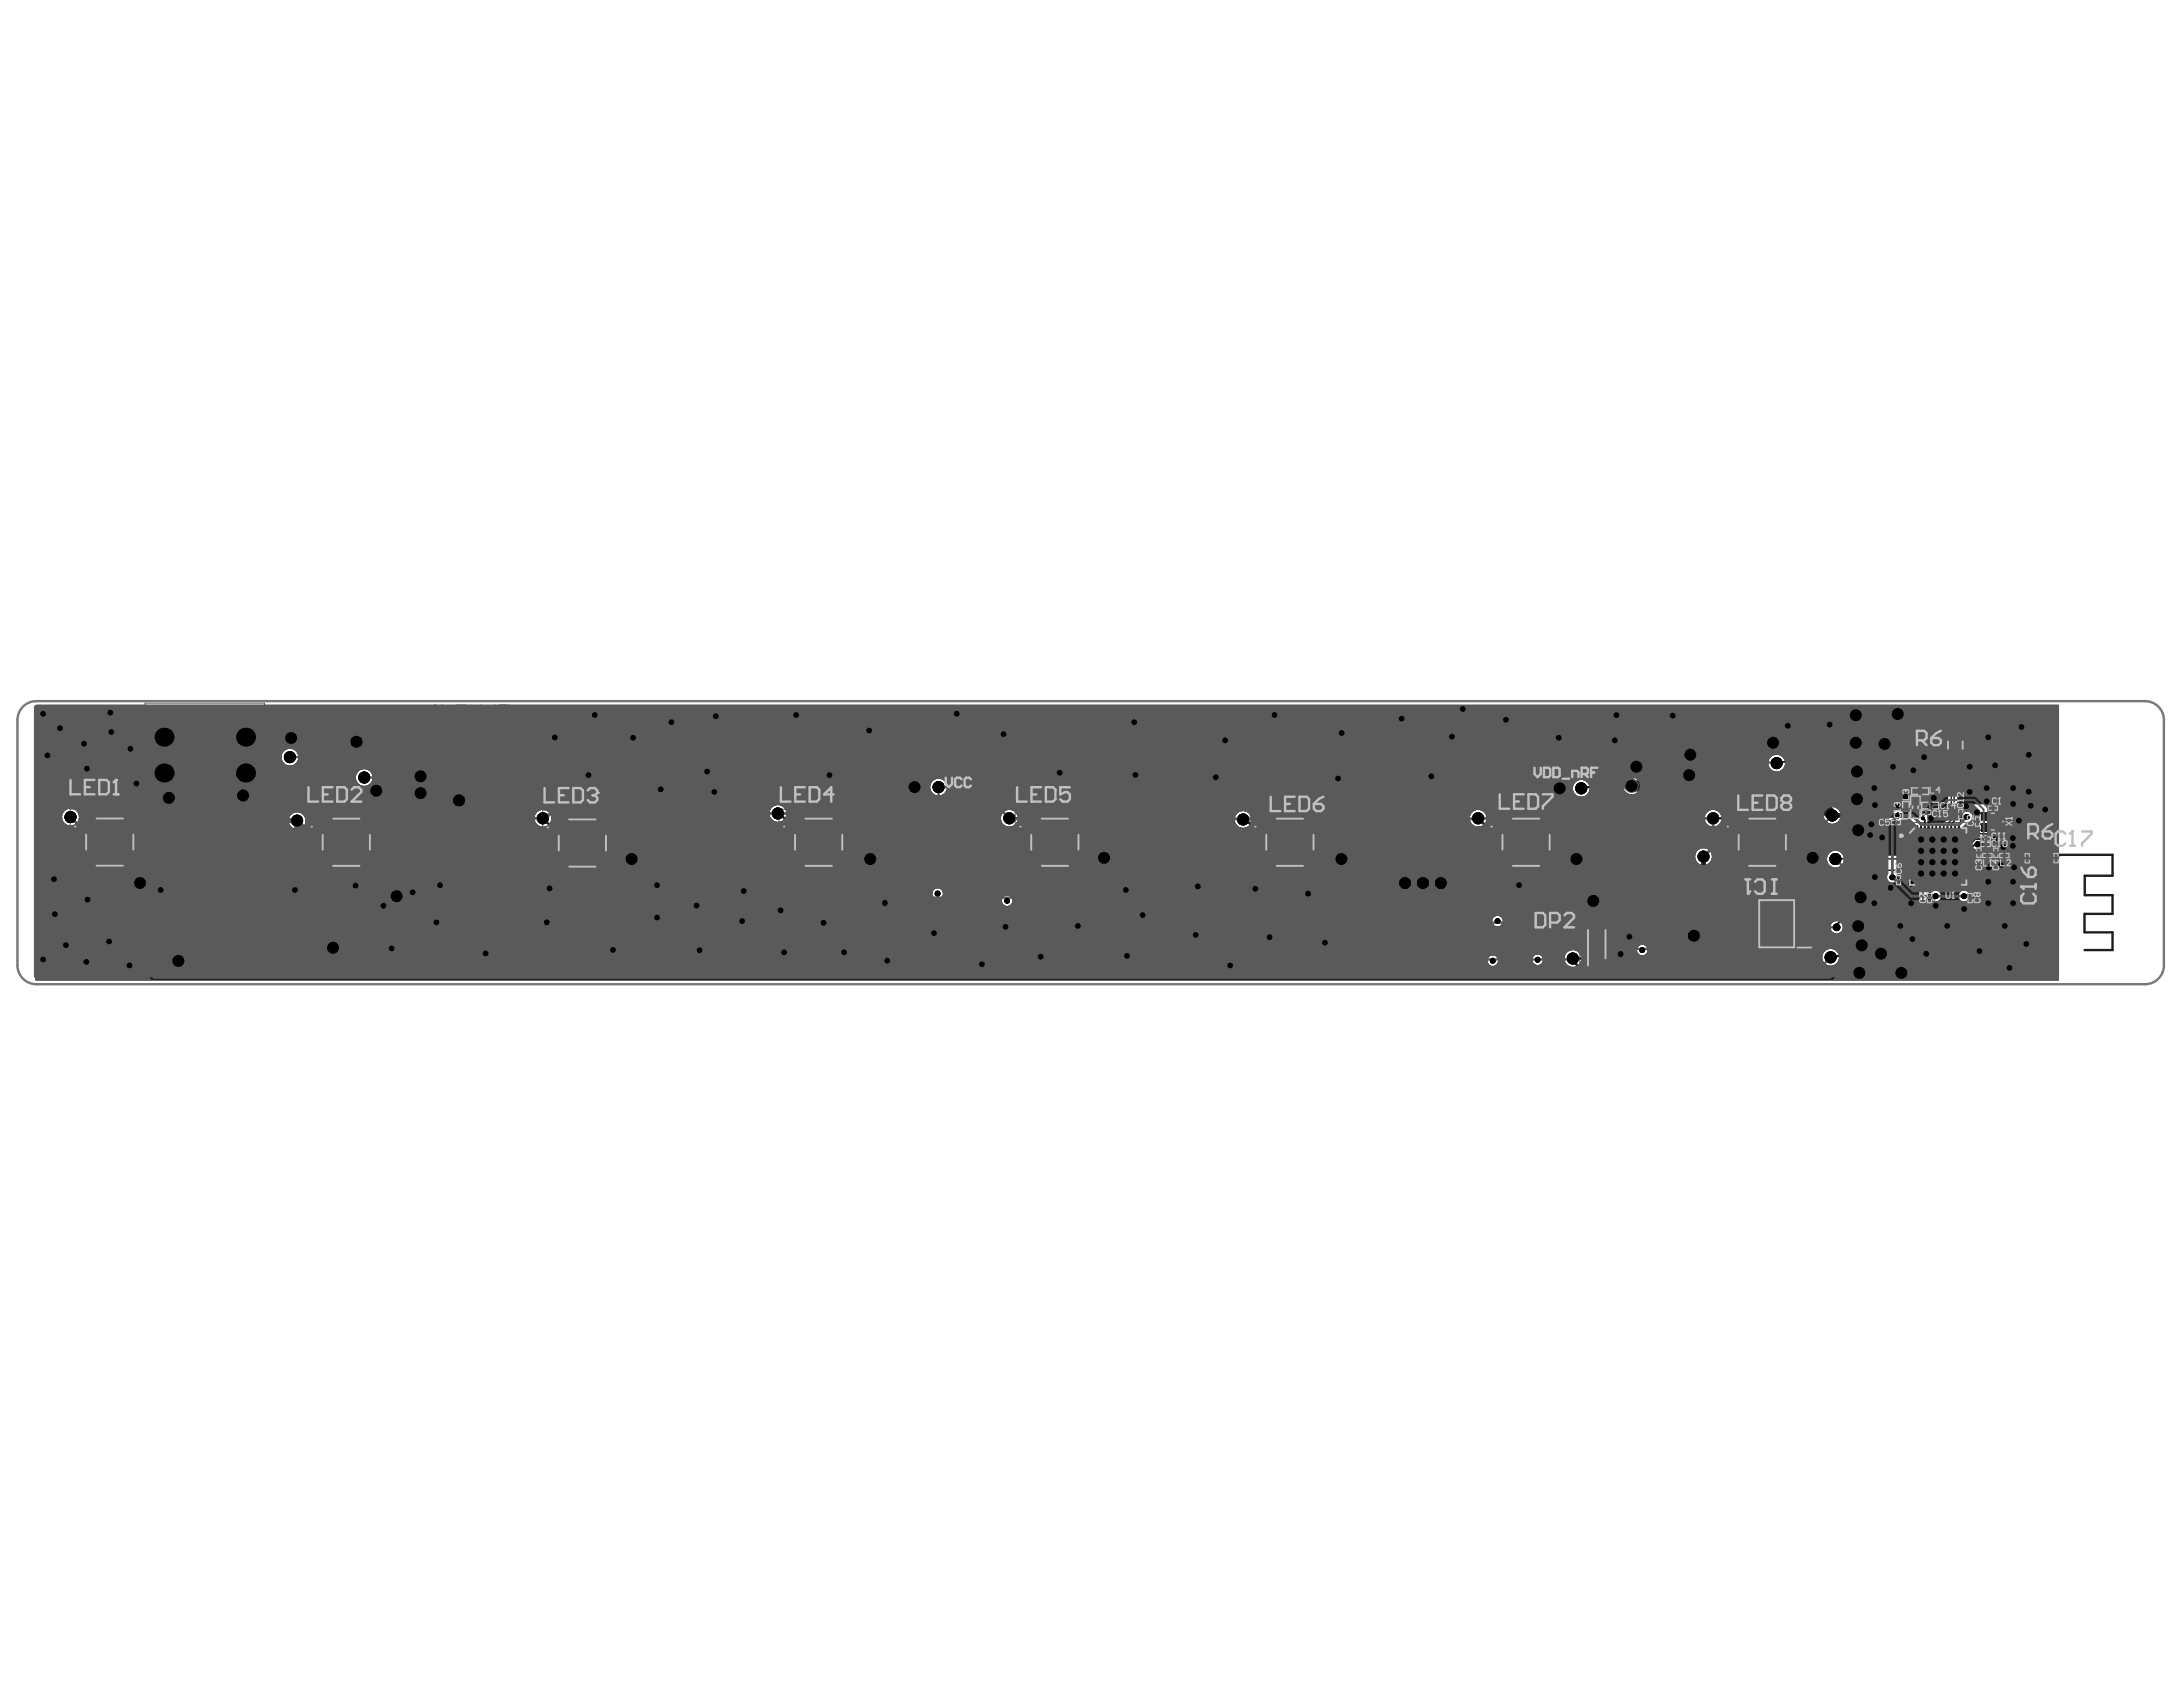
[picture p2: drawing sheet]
<svg xmlns="http://www.w3.org/2000/svg" width="279mm" height="216mm" viewBox="0 0 279 216" stroke-linecap="round" stroke-linejoin="round" font-family="sans-serif">
<g fill="none" stroke="#5a5a5a" stroke-width=".13">
<path d="M18.6 90h15.3v11.4h-15.3zM20.8 91.2h10.8v8.3h-10.8zM39.3 93.5h3.3v6.5h-3.3zM39.9 94.8h2v3.9h-2zM40.3 96.7h1.2M40.9 96.1v1.3M48.6 93.5h3.4v6.5h-3.4zM49.3 94.8h2v3.9h-2zM49.7 96.7h1.2M50.3 96.1v1.3M55 92.6h10.3v8.6h-10.3zM58 93h4.2v7.8h-4.2z"/>
<path d="M58 98l2.8 2.8M214.2 92.5h1.8v3.3h-1.8zM214.6 94.1h1.1M214.6 93.1h1.1v2.1h-1.1zM215.1 93.6v1.1M217.7 94.3h4.7v4.3h-4.7zM219.2 94.7h1.6v3.5h-1.6zM219.7 94.7l1.1 1.1M248.6 92.1h3.3v6.5h-3.3zM249.3 93.4h2v3.9h-2zM249.7 95.4h1.2M250.3 94.8v1.2"/>
<path d="M9 103.5h10.1v8.5h-10.1zM11 104.8h6.1v6h-6.1zM17.5 117.9h4.3v6.7h-4.3zM24.1 116.8h3.3v6.5h-3.3zM24.8 118.1h1.9v3.9h-1.9zM25.8 119.5v1.2M27.7 116.8h3.4v6.5h-3.4zM28.4 118.1h2v3.9h-2zM29.4 119.5v1.2M33 118h3.3v6.5h-3.3zM33.7 119.3h1.9v3.9h-1.9zM36.6 119.1h2.8v4.4h-2.8z"/>
<path d="M39.2 103.6h10.2v8.4h-10.2zM41.3 104.8h6v6h-6zM58.2 103.5h.8v2.2h-.8zM58.3 104.6h.6M58.3 103.9h.6v1.3h-.6zM58.4 104.7h.4M58.4 104.6v.1M58.5 104.8v.3l.3-.1-.1-.2M58.8 104.7h.1M58.8 104.2l-.2 .2h-.1l-.1-.2h.2v.7M58.8 104.7h-.1M59.9 103.5h.8v2.1h-.8z"/>
<path d="M59.9 104.6h.7M59.9 103.9h.7v1.3h-.7zM60.1 104.4l.3-.2 .1 .2M60.1 104.6v.1M60.1 104.7h.4M60.2 104.8v.3l.3-.1-.1-.2M60.3 104.2v.7M60.5 104.7h.1M60.5 104.7h-.1M69.5 103.7h10.1v8.4h-10.1zM71.5 104.9h6.1v6h-6.1zM99.7 103.6h10.2v8.4h-10.2z"/>
<path d="M101.8 104.8h6v6h-6zM129.9 103.6h10.2v8.4h-10.2zM132 104.8h6v6h-6zM160 103.6h10.2v8.4h-10.2zM162.1 104.8h6v6h-6zM173.4 114.4h15.9v8.2h-15.9zM190.2 103.6h10.2v8.4h-10.2zM192.3 104.8h6v6h-6zM202.2 117.7h4.3v6.2h-4.3zM203.3 119h2.2v3.6h-2.2zM206.6 111.8h4.4v6.1h-4.4zM207.7 113h2.2v3.7h-2.2z"/>
<path d="M209.9 115.8l-.8 .9M211.3 118.5h4.3v6.2h-4.3zM212.3 119.8h2.2v3.6h-2.2zM220.5 103.6h10.1v8.4h-10.1zM222.5 104.8h6.1v6h-6.1zM222.6 114.8h9.5v6.8h-9.5zM224.7 115.2h5.4v6h-5.4zM242 105h1.2v.5h-1.2zM242.3 105.1h.7v.4h-.7zM242.4 105.3h.4M242.6 105.1v.4M242.6 105.7h-.2l.1 .1h.1v.2h-.2"/>
<path d="M242.7 112h.6v1.2h-.6zM242.8 105.7h.2l-.1 .3-.1-.1M242.8 112.6h.4M242.8 112.3h.4v.7h-.4zM243 112.4v.4M243.3 112.7l.2-.1v.2l-.1 .1zM243.5 112.6l.2 .3M243.5 102.6h.9v2.2h-.9zM243.6 103.7h.7M243.6 103h.7v1.3h-.7zM243.7 112.4l-.1 .1M243.7 112.3h-.3v.2"/>
<path d="M243.7 105.3h8.7v8.7h-8.7zM243.8 103.8h.1M243.8 103.8h.3M243.8 103.9v.3h.3v-.3M243.9 103.3h.1M243.9 103.3h-.1v.2M243.9 103.3v.7M243.9 103.3h.2v.2M244.1 103.7v.1M244.4 106h7.3v7.2h-7.3zM244.5 101.9h1.3v2.8h-1.3zM244.6 103.3h1.1"/>
<path d="M244.6 102.3h1.1v2h-1.1zM244.7 100.8h2.1v.9h-2.1zM245 102.9l-.1 .3h.1h.1M245.1 100.9h1.3v.7h-1.3zM245.1 103.1v.1M245.1 103.2h.1M245.1 102.8v1M245.2 103.2h.1M245.3 102.9l.1 .3h-.2M245.4 102.5h-.5v.3M245.4 101.3h.7M245.7 101.1v.3l.2-.1"/>
<path d="M245.8 100.9v.7M245.9 103.7h1.2v.5h-1.2zM246 102.7h2.1v.8h-2.1zM246 101.1h.3v.3M246.2 103.8h.7v.4h-.7zM246.3 104h.4M246.4 103.3h-.2v.3h.2M246.4 102.8h1.3v.6h-1.3zM246.5 103.6h.2M246.5 103.8v.4M246.6 103.3h.1M246.6 103.3v.3"/>
<path d="M246.6 103.3h-.1M246.7 103.1h.7M246.7 114.3h.5v1.2h-.5zM246.7 102.9v.4l.2-.2M246.8 114.9h.4M246.8 114.5h.4v.8h-.4zM247 114.7v.4M247.1 102.8v.6M247.1 102.9h.1M247.1 103.3h-.3v.1h.3l-.1 .2h-.2M247.1 103.3h.1M247.1 102.9v.4"/>
<path d="M247.2 103.2l-.1 .1M247.3 114.9l.3 .3 .1-.3M247.3 103h.3v.2h-.3M247.3 114.8v-.2h.3v.2M247.4 109.6h1.3M248 109v1.2M250.3 104.1h.1M250.3 104.1h.3M250.3 104.1v.1M250.3 104.3v.3h.3v-.3M250.6 103.6v.3l-.2-.3-.1 .1v.2M250.6 104.1v.1"/>
<path d="M250.7 103.6h.5v1.2h-.5zM250.7 104.2h.4M250.7 103.8h.4v.8h-.4zM250.9 104v.4M251.9 114.3h.5v1.2h-.5zM252 114.5h.4v.8h-.4zM252 114.9h.4M252.2 114.7v.4M252.5 105.3h-.1M252.5 114.8v-.2h.3v.2M252.7 115h-.2v.2l.2-.1M252.7 115h.1v.2l-.1-.1"/>
<path d="M252.7 115v.1M252.7 105.3v.2h-.3M252.8 104.9v.2l-.3-.2-.1 .1 .1 .1M252.8 104.5h.6v1.3h-.6zM252.9 105.1h.4M252.9 104.8h.4v.7h-.4zM253 108.5h.6v1.2h-.6zM253.1 109.1h.4M253.1 108.8h.4v.7h-.4zM253.1 104.9v.4M253.3 108.9v.4M253.5 107.1h1.2v.6h-1.2z"/>
<path d="M253.5 107.8h1.2v.6h-1.2zM253.7 108.8v.2M253.7 109.1l-.1 .2 .2 .1M253.8 109.2h1.2v.6h-1.2zM253.8 107.2h.7v.4h-.7zM253.8 107.9h.7v.4h-.7zM253.8 108.8v-.3l-.1-.1-.1 .3 .3 .1v.2M253.8 109.4h.1M253.9 109.1l.1 .2-.2 .1M253.9 107.4h.4M253.9 108.1h.4M254 104.2h2.1l.2 .1v1.7l-.2 .1h-2.1l-.2-.1v-1.7z"/>
<path d="M254 109.3h.7v.4h-.7zM254 108.8v.4h.2M254 106.7h-.2v.4l.2-.1M254 108.4h.1M254 104.4h2.1v1.5h-2.1zM254.1 108.8h.1M254.1 108.4v.4M254.1 107.1h.2M254.1 107.2v.4M254.1 107.9v.4M254.1 108.7v.1M254.2 109.5h.4"/>
<path d="M254.2 106.7h.1M254.2 106.7v.4M254.2 106.7h-.1M254.3 108.5h.2v.3l-.2-.1M254.4 109.2h.1M254.4 109.3v.4M254.4 108.8h.1M254.4 108.8v.4M254.4 108.8v.1M254.4 107.1h.2M254.5 103.1h1.2v.6h-1.2zM254.5 106.7h.1"/>
<path d="M254.5 106.7v.4M254.5 106.7h-.1M254.7 103.2h.7v.4h-.7zM254.9 103.4h.4M254.9 103.7h.2M255 104.1h.1M255 103.7v.4M255.1 103.2v.4M255.1 104.1h-.1M255.2 108.5h.5v1.2h-.5zM255.2 103.8h.2v.3h-.2M255.2 109.1h.4"/>
<path d="M255.2 108.8h.4v.7h-.4zM255.3 104.9h.1M255.4 105.4h.1M255.4 104.9v.5M255.4 105.3v.1M255.4 108.9v.4M255.6 104.9l.3 .5M255.8 109v-.2h.3v.2M255.9 104.9l-.3 .5M255.9 109.2h1.2v.6h-1.2l.1-.7 .1 .2M256.2 109.3v.4h.7v-.4h-1.1M256.2 108.8v.4h.2"/>
<path d="M256.3 109.5h.4M256.5 108.9h.3l-.3 .3h.3M256.5 109.3v.4M258.8 109.8h.1M258.8 109.8h.3M258.8 109.3l.2 .2M258.8 110v.2l.3-.1v-.1M259 109.4l.1-.1v.2h-.1zM259.1 109.7v.1M259.2 109.2h.5v1.2h-.5zM259.3 109.8h.4M259.3 109.5h.4v.7h-.4z"/>
<path d="M259.3 108.3h4v2.4h-4zM259.5 109.6v.4M260.3 108.9h2v1.1h-2zM260.8 109.5h1.1M261.3 108.9v1.1M262.5 109.8h.1M262.5 109.8h.3M262.5 109.5v-.2l.3 .2M262.5 109.9v.3h.3v-.3M262.8 109.7v.1M262.9 109.2h.5v1.2h-.5zM262.9 109.8h.4"/>
<path d="M262.9 109.4h.4v.8h-.4zM263.1 109.6v.4M25.1 120.1h1.3M28.8 120.1h1.2M34 121.3h1.3M34.7 120.7v1.2M37.3 120.1h1.5v2.4h-1.5zM38.8 122l-.5 .5M203.3 121.8l.8 .8M214.5 122.6l-.8 .8M230.1 120.5l-.8 .7"/>
<circle cx="245.6" cy="107.1" r=".6"/>
</g>
<path d="M173.7 115.4h15.3v6.2h-15.3z" fill="none" stroke="#5a5a5a" stroke-width=".15"/>
<g fill="none" stroke="#5a5a5a" stroke-width=".24">
<path d="M18.9 120.4h1.5v2.4h-1.5z"/>
<circle cx="172.9" cy="116.2" r=".12"/>
</g>
<path d="M2.8 90.6a2.41 2.41 0 0 1 1.8-.9h269.9a2.42 2.42 0 0 1 2.5 2.4v31.4a2.42 2.42 0 0 1-2.5 2.5h-269.9a2.42 2.42 0 0 1-2.4-2.5v-31.4l.1-.5z" fill="none" stroke="#787878" stroke-width=".31"/>
<g fill="none" stroke="#8c8c8c" stroke-width=".24">
<path d="M20.8 92.5v-1.3h10.8v1.3M20.8 96.1v1M31.6 96.1v1M40 96.3v.9M41.9 96.3v.9M49.4 96.3v.9M51.2 96.3v.9M58 93h4.2v7.8h-4.2zM219.9 94.7h.2v3.5h-.2zM220.5 94.6h1.6M24.8 119.6v.9M26.7 119.6v.9"/>
<path d="M28.5 119.6v.9M30.4 119.6v.9M55.3 100.7h2.1M207.7 113v3.7M209.9 113v4.6M212.3 119.8v3.6M214.5 119.8v4.5M33.7 120.8v1M35.6 120.8v1M36.8 120.1v3.3h2.5v-3.3"/>
</g>
<path d="M177.4 115.4h-3.7v6.2h3.7M185.3 115.4h3.7v6.2h-3.7" fill="none" stroke="#8c8c8c" stroke-width=".15"/>
<path d="M58.2 104.3v-.8h.8v.8M58.2 104.9v.8h.8v-.8M59.9 104.3v-.8h.8v.8M59.9 104.9v.7h.8v-.7" fill="none" stroke="#8c8c8c" stroke-width=".18"/>
<path d="M211.9 116.7l.3-.3h1.3l.3 .3v1h-1.9zM211.9 115.8h1.9v-.9l-.3-.3h-.6l-.3 .3v.9M213.2 112.7h.3l.3 .4v.6l-.3 .3" fill="none" stroke="#8c8c8c" stroke-width=".31"/>
<circle cx="213.2" cy="112.7" r=".15" fill="#8c8c8c"/>
<path d="M212.9 113.1v.3M212.9 113.1l-.3-.4h-.4l-.3 .4v.6l.3 .3M213.2 112.7l-.3 .4M216 122.1h1l.3 .3v1.2l-.3 .3h-1zM217.9 122.1v1.8h.9l.3-.3v-.6l-.3-.3h-.9M219.7 122.1h.6M220 122.1v1.8" fill="none" stroke="#8c8c8c" stroke-width=".31"/>
<circle cx="220" cy="123.9" r=".15" fill="#8c8c8c"/>
<g fill="none" stroke="#8c8c8c" stroke-width=".31">
<path d="M55.4 92.1h.6M55.7 90.3v1.8M56.6 91.5l.3-.3h.9v.6l-.3 .3h-.6l-.3-.3zM56.6 90.3l.6 .3 .6 .6M59.7 90.3h-1.3v.3l1.3 1.2v.3M60.3 90.3v1.2l.6 .6 .6-.6v-1.2M63.3 90.3v1.8h-1.2M64 90.3h1.2M64.6 90.3v1.8M186.6 112.7h1.2M187.2 112.7v1.8M189 113.9l-.6 .6"/>
<path d="M189.6 113.9h-.9l-.3-.3v-.6l.3-.3h.9v1.8M190.6 112.7h.6l.3 .3v1.2l-.3 .3h-.6l-.3-.3v-1.2zM193.3 113.9h-.9l-.3-.3v-.6l.3-.3h.9v1.8M196.1 112.7h.9v1.8h-.9l-.3-.3v-1.2zM197.6 112.7v1.8l.6-.6 .6 .6v-1.8M199.5 113l.3-.3h.6l.3 .3v.3l-.3 .3h-.6l-.3 .3v.3l.3 .3h.6l.3-.3M219.7 123.6l.3 .3"/>
</g>
<circle cx="55.7" cy="90.3" r=".15" fill="#8c8c8c"/>
<path d="M55.7 90.3l.3 .3M24.1 114.9h1.2l-.9-.9v1.8M26.6 115.2l-.7 .6M27.2 115.2h-.9l-.4-.3v-.6l.4-.3h.9v1.8M27.8 114h1.2v.9l-.6-.3h-.3l-.3 .3v.6l.3 .3h.6l.3-.3M30.2 115.2l-.6 .6M30.9 115.2h-1l-.3-.3v-.6l.3-.3h1v1.8M34.2 115.5l-.3-.3h-.6l-.3 .3v.3M35.5 116.5l-.6 .6M36.1 116.5h-.9l-.3-.4v-.6l.3-.3h.9v1.9" fill="none" stroke="#8c8c8c" stroke-width=".31"/>
<circle cx="33" cy="115.8" r=".15" fill="#8c8c8c"/>
<g fill="none" stroke="#8c8c8c" stroke-width=".31">
<path d="M13.2 115.9l.3-.3h.9v1.9h-.9l-.3-.4zM15 115.6h1.2v1.9h-1.2M15.6 116.5h.6M18.1 115.6v1.9h-1.2M18.7 115.9l.3-.3h.6l.3 .3v1.2l-.3 .4h-.6l-.3-.4M20.8 115.6h.7M20.8 117.5h.7M21.1 115.6v1.9M22.4 115.6h.9v1.9h-.9l-.3-.4v-1.2zM23.9 115.6v1.9l1.2-1.9v1.9M26.1 115.6h.6M26.1 117.5h.6"/>
<path d="M26.4 115.6v1.9M33 115.8l.3 .3M33.3 116.1h.3M33.3 116.1l-.3 .4v.3l.3 .3h.6l.3-.3M64.3 101.7h1.8M64.6 100.7l-.3-.3v-.6l.3-.3h1.2l.3 .3v.6l-.3 .3M66.1 101.3v.7"/>
</g>
<circle cx="64.3" cy="101.7" r=".15" fill="#8c8c8c"/>
<path d="M53.4 103.3l-.3-.3h-.6l-.4 .3v1.3l.4 .3h.6l.3-.3M54 103h.6M54.3 103v1.9M64.3 102.9v1.2h.3l1.2-1.2h.3M64.6 101.3l-.3 .4" fill="none" stroke="#8c8c8c" stroke-width=".31"/>
<circle cx="54.3" cy="104.9" r=".15" fill="#8c8c8c"/>
<path d="M40.2 117.1l-.3-.3h-.6l-.4 .3v.4M54 104.6l.3 .3M55.5 104l.6 .6 .6 .3M55.5 103.3l.3-.3h.6l.3 .3v.3l-.3 .4h-.9z" fill="none" stroke="#8c8c8c" stroke-width=".31"/>
<circle cx="38.9" cy="117.5" r=".15" fill="#8c8c8c"/>
<path d="M38.3 117.1l-.3-.3h-.6l-.3 .3v.4M38.9 117.5l.4 .3M39.3 117.8h.3M39.3 117.8l-.4 .3v.3l.4 .3h.6l.3-.3" fill="none" stroke="#8c8c8c" stroke-width=".31"/>
<circle cx="37.1" cy="117.5" r=".15" fill="#8c8c8c"/>
<path d="M39.9 92.5h.6M40.2 90.7v1.8M41.8 91.9l-.7 .6M42.4 91.9h-1l-.3-.3v-.6l.3-.3h1v1.8M49.9 91l-.3-.3h-.6l-.3 .3v.3l1.2 1.2h-1.2M51.1 91.9l-.6 .6M51.7 91.9h-.9l-.3-.3v-.6l.3-.3h.9v1.8M37.1 117.5l.3 .3M37.4 117.8h.3M37.4 117.8l-.3 .3v.3l.3 .3h.6l.3-.3" fill="none" stroke="#8c8c8c" stroke-width=".31"/>
<circle cx="40.2" cy="90.7" r=".15" fill="#8c8c8c"/>
<path d="M33.7 93.7v.6M33.7 94h1.9M35.6 94.9v.6M35.6 95.2h-1.6l-.3 .3v.3l.3 .3M40.2 90.7l.3 .3" fill="none" stroke="#8c8c8c" stroke-width=".31"/>
<circle cx="35.6" cy="94" r=".15" fill="#8c8c8c"/>
<path d="M35.6 94l-.3 .3M211.4 94.6v1.2M211.4 95.2h1.9M211.7 94l-.3-.3v-.6l.3-.3h1.3l.3 .3v.6l-.3 .3M218.4 92.7h-.9l-.3-.3v-.6l.3-.3h.9v1.9M219 93.4v-1.9l.6 .6 .6-.6v1.9M220.8 91.5h1.3v1.9h-1.3M221.5 92.4h.6M222.7 91.5h1.2M223.3 91.5v1.9" fill="none" stroke="#8c8c8c" stroke-width=".31"/>
<g fill="none" stroke="#8c8c8c" stroke-width=".24">
<circle cx="25.6" cy="100.7" r=".06"/>
<circle cx="172.9" cy="116.2" r=".12"/>
</g>
<circle cx="20.3" cy="119.2" r=".06" fill="none" stroke="#8c8c8c" stroke-width=".36"/>
<g fill="#1e1e1e">
<path d="M236 115.2l3.1-3.1 .3-.1 .3-.2h1.7l.2 .2a.68 .68 0 0 0 .2 .8 .68 .68 0 0 0 .9 0l2-.1a.23 .23 0 0 1 .2 .1 .23 .23 0 0 1 .1 .2v.8l.7 .3v2h-8.8l-.3 .1-1.6 1.6-.1-.3 1.1-1.1z"/>
<path d="M241.4 119.8l2-2h8.6l.1 .2-4.8 4.8h-8.1l-.1-.2 2.2-2.3z"/>
<path d="M245.1 106.7l.5-.1h.9a.47 .47 0 0 1 .7 0h.8l.3 .1 .2-.1 .3 .1 .2-.1 .3 .1 .2-.1 .2 .1 .3-.1 .2 .1 .3-.1 .2 .1a.28 .28 0 0 1 .3 .1 .28 .28 0 0 1 0 .3v1.4a.46 .46 0 0 1 0 .8l.1 .8-.1 .2 .1 .3-.1 .2 .1 .3-.1 .2 .1 .2-.1 .3 .1 .2-.1 .3a.28 .28 0 0 1-.1 .3 .28 .28 0 0 1-.3 0h-1.1h-.2h-.3h-.2h-.3h-.2h-.3h-.2h-.2h-.3h-.2h-.3h-.2h-.2h-.3h-.2h-.3h-.2a.28 .28 0 0 1-.3-.1 .28 .28 0 0 1 0-.3l-.1-1.1 .1-.3-.1-.2 .1-.3-.1-.2 .1-.2-.1-.3 .1-.2-.1-.3 .1-.2-.1-.3 .1-.2-.1-.2 .1-.3-.1-.2 .1-.3-.1-.2z"/>
<path d="M246.5 115.1h.7a.68 .68 0 0 0 1 .1 .68 .68 0 0 0 0-1l.1-.2 .2-.1 .3 .1 .2-.1 .3 .1 1.2-.1 .3 .1 .1 .2a.68 .68 0 0 0 0 1 .68 .68 0 0 0 1-.1h.4v.7l-.1 .2-.1 .8h-5.4l-.2-.4z"/>
<path d="M4.6 90.2h258.9v18.7h-.5v-.3h-3.4v.3h-1.2l-.2-.2h-1l-.4 .1-.3 .2h-1.2l-.2-.2v-.4h-.8v-1.3h2.6l.3-.1 .3-.4v-1.2l-.7-.8v-1.7h-4.3v1.1l-.3 .1-.5-.2-.4 .2h-.8v-5.8h1.1v-2.3h-2.7v2.3l-.2 .1-1.2-1.2-.3-.1h-18.9a1.08 1.08 0 0 0-1.7-.1 1.08 1.08 0 0 0 .3 1.6 1.08 1.08 0 0 0 1.5-.7h18.6l2.3 2.3v4.6l-.4 .5h-.9h-.2h-.2h-.3l-.3 .1-.2-.1v-.4l-.1-.2v-1h.4v-1.2h-.3v-.6h.2v-1.3h-2.5v1.1h-.1v1.7l-.2 .2h-.9l-.7 .2h-7.2l-4-3.9-.5-.3-21.8-.1a1.07 1.07 0 0 0-1.3 .8h-4.5a1.07 1.07 0 0 0-1.7-.1 1.07 1.07 0 0 0 .2 1.6 1.07 1.07 0 0 0 1.6-.6h4.5l.4 .3 .5 .2 21.5-.1 3.3 3.3a1.07 1.07 0 0 0 1.8 .1h7.1v.8h.4l.9 .9-.1 .3 .1 .2-.1 .2 .1 .3-.1 1.2 .1 .2-.1 .3-.2 .1h-7.6a1.07 1.07 0 0 0-1-.6 1.07 1.07 0 0 0-1 .6h-.2l-.1-.5-1-.9h-5l-.3 .1-2.1 2.1h-1.4v-1.4h-2.4v.8l-.2 .1-1.8-1.7-.2-.2h-14.2l-.3 .2-3.2 3.2h-147.4l-.4 .2-2.1 2.1-.1 .2v1.2l-.4 .5h-.7l-4-4-.2-.2h-35l-.5-.5 .1-.2h1.5v-1.2l1.9-1.8h28.3l.4-.2 .9-.9h2.3v.1h2.4v-1.7h-2.4v.4h-2.6l-.3 .1-.4 .4-.2-.1v-.8h-2.5v.4h-.8l-.2-.2a1.08 1.08 0 0 0-1-1.1 1.08 1.08 0 0 0-1.1 .9 1.08 1.08 0 0 0 .9 1.2v.2h-19.7v-1.4h-1.8l-2.7-2.6h-6.6l-.2 .1-.3 .4v5.2l4.3 4.2h35l4 4 .4 .2 1.1-.1 .9-.8 .1-.2 .1-1.2 1.8-1.9h147.4l.3-.1 3.2-3.2h11.8a.77 .77 0 0 1 0 .7l.1 .6 .3 .3v5.4l.2 .3 1.8 1.8v2.5a.61 .61 0 0 0 .7 .6l4.9 .1v-5.9h-2.4v4.7h-2v-2.5l-2-2v-5l.4-.5 .1-.6 .2-.2 2.1 2h4l.3-.1 2.1-2.1h4.5l.5 .5v8.1l-.4 .3-.3-.1v-1.7h-2.4v4.3h2.4v-.2l.3-.2 1.7-1.6 .2 .1a.79 .79 0 0 0 .9 1 .79 .79 0 0 0 .6-1.2l1.3-1.3h5.5l.1 .2-2.1 2.1-.1 .2v.4l-2 2h-3.3a1.07 1.07 0 0 0-1.7-.1 1.07 1.07 0 0 0 .3 1.6 1.07 1.07 0 0 0 1.5-.6h1.2l.1 .3-.9 .8h-30.1h-.2v-2.3h-2v.6h-1.1l-.1-.1a1.07 1.07 0 0 0-1.9 .1 1.07 1.07 0 0 0 1.1 1.5l1 1 .3 .1h33.2l.3-.1 1-1h10.4l6.2-6.1-.1-5.9-.6-.7-.7-.2-.1-.7 .1-.3h.4v.1h.2v.3h2.2v-.3h.5l.8 .1 .3 .2 .4 .1h1l.2-.3h1.2v.4h3.4v-.4h.5v15.5h-258.9l-.1-.2v-34.9zM36 96.9a1.1 1.1 0 0 0 2.2 0 1.1 1.1 0 0 0-2.2 0zM45.5 99.5a1.1 1.1 0 0 0 2.2 0 1.1 1.1 0 0 0-2.2 0zM119.1 100.7a1.07 1.07 0 0 0 2.1 0 1.07 1.07 0 0 0-2.1 0zM40.1 108.9v1.7h2.5v-.8l.7-.7h27.1v1.6h2.4v-.2l2.5-.1 2.9-2.8 .7-.1h27.5l.4-.1 .6-.6 .1 .3-1 .9-.3 .2-.4 .4-.2 .3-.2 .3h-2.4v-.3h-2.4v1.7h2.4v-.2h2.8l.3-.2 .7-.7a.28 .28 0 0 1 .3-.4l1.2-1.2h24.3h.3l.4-.3 .3-.2 .6-.6h2.6l.1 .2-2.1 2.2h-1.5v-.3h-2.5v1.7h2.5v-.2l2-.1 2.6-2.6h1.5l.4-.2h23.5l.3-.1 .9-1h2.3v.2h.5l.1 .3-2.3 2.3h-1.8v-.3h-2.4v1.7h2.4v-.2h2.1l.3-.1 2.4-2.4h25l.4-.1 1.4-1.4h2.2v.2h1.2l.1 .3-2.4 2.4h-2.4v-.4h-2.5v1.7h2.5v-.4h2.8l3-2.9h24.3l.3-.1 .9-.9h2.4v.3h2.4v-1.7h-2.4v.4h-2.7l-.6 .5-.2-.1v-.8h-1.8l-.7-.6h-1.1a1.07 1.07 0 0 0-1.6-.4 1.07 1.07 0 0 0 0 1.7 1.07 1.07 0 0 0 1.6-.4h.8l.4 .4v.7h-21.9v-1.4h-2.4v.3h-2.5l-.3 .1-.5 .5-.2-.1v-.8h-2.5v.4h-.7l-.2-.2a1.07 1.07 0 0 0-.9-1.4 1.07 1.07 0 0 0-1.2 1.1 1.07 1.07 0 0 0 1.4 .9l.6 .5 1 .1v.3l-.2 .1h-21.4l-.2-.1v-1.7h-2.5v.3h-2.6l-.3 .1-.3 .3-.3-.1v-.6h-3.1a1.16 1.16 0 0 0-1.5-1 1.1 1.1 0 0 0-.5 1.5 1.1 1.1 0 0 0 1.5 .4l1.2 .1v.4h-21.5l-.2-.2v-1.2h-2.4v.7h-2.9l-.4 .1h-.2v-.8h-1.8l-.7-.6h-.6l-.1-.1a1.08 1.08 0 0 0-1.6-.3 1.08 1.08 0 0 0 0 1.7 1.08 1.08 0 0 0 1.7-.4h.2l.4 .4v1l-.2 .1h-21.4l-.2-.1v-1.7h-2.5v.9l-.3 .5h-3.2v-1.4h-1.7l-.7-.6a1.07 1.07 0 0 0-1.1-1.3 1.07 1.07 0 0 0-1 1.4 1.07 1.07 0 0 0 1.6 .7l.5 .5v.7h-21.9v-1.3h-2.4v.9l-2 2h-31.3l-.4 .1-.9 .9zM68.7 104a1.07 1.07 0 0 0-.1 1.3 1.07 1.07 0 0 0 1.2 .4l.3 .3 .3 .1v.6h2.4v-1.7h-2l-.2-.2a1.08 1.08 0 0 0-.7-1.1 1.08 1.08 0 0 0-1.2 .3zM119.3 114.4a.7 .7 0 0 0 1.4 0 .7 .7 0 0 0-1.4 0zM128.2 115.3a.7 .7 0 0 0 1.4 0 .7 .7 0 0 0-1.4 0zM191 117.9a.68 .68 0 0 0 1.3 0 .68 .68 0 0 0-1.3 0zM209.5 121.6a.7 .7 0 0 0 1.4 0 .7 .7 0 0 0-1.4 0zM196.1 122.8a.7 .7 0 0 0 1.4 0 .7 .7 0 0 0-1.4 0zM190.4 122.9a.68 .68 0 0 0 1.3 0 .68 .68 0 0 0-1.3 0z"/>
</g>
<path d="M227.5 97.5h19.7l2.5 2.6v.4M239.5 111.4l-.3 .3h-.2l-3.4 3.3v1.3l-3.5 3.4-1.2 .1M242.5 112.3h1.9M246.1 104.7l.3 .3v1M246.1 116.5h-9.2l-1.8 1.9v.3M246.2 104h.1M247.3 113.9l-.3 .4" fill="none" stroke="#1e1e1e" stroke-width=".24"/>
<path d="M246.8 105.1v.9M246.9 104.5l.2 .2M247.1 104.5v.3M251 103.3l-.1 .5M251.5 116.2l-.1 .1M251.6 103.6l-.3 .2M251.6 103.2v.1M252.1 115.3h.1M253.1 104v.8M253.1 104l.2 .1" fill="none" stroke="#1e1e1e" stroke-width=".28"/>
<path d="M106.4 106.9h-27.7l-.1 .1h-.6M132.1 109.8h2.9M137.7 107.1h1.6M163.6 106.4v.2l-.3 .3h-23.8M218 109.6v6.2l2 2v2.7M234.5 104.4h8.4" fill="none" stroke="#1e1e1e" stroke-width=".6"/>
<g fill="none" stroke="#1e1e1e" stroke-width=".31">
<path d="M227.5 97.5l-.1 .2M6.4 102.7l.6-.6h12.9l1.2 1.2h25.8l1.7 1.8M17 105.8h-.4l-3-3.1h-6.4l-.2 .2v4.9l4 4M48.6 106.5l-1.1 1.2M70.4 105.6h.9M99.6 104.1h.2l1.7 1.7h.3M129.2 104.7h1.4l1.1 1.1h.4M159.1 104.9h.3l.6 .5h1.7l.4 .4M189.2 104.7l1.1 1.1h2.1M201.7 111.8l3.3-3.4h14.1l2.4 2.4h3.9l2.2-2.2h4.9l.7 .7v8.5l-1.2 1.2h-1.1M203.9 115.3v.3l.5 .5v2.8M208.8 100.6l-.1 .1h-6.2l-.1 .2"/>
<path d="M219.3 104.7h1.9l1 1.1h.4M229.6 116.2v4.1l.3 .2h1M232 109.8l-1.1 1v5.1M243.3 117.3l-2.3 2.3v.5M252.6 116.7v.4l-.2 .2M254.3 102.6h.1v.4l.3 .4M254.7 103.4h.1M263.5 109.4h6.9v2.7M204.4 122.7h-3.1v.3l1.4 1.4h33.2l1.1-1.1h10.5M220 120.5l.1 .1M230.9 120.6h6.6l.5 .4h.3M234.5 122.4l-.2 .1"/>
<path d="M266.8 121.6h3.6"/>
</g>
<path d="M250.3 97.2l-.2 .1v7.8M239.5 111.4h3.9M244.4 109.9h-9.5M246.8 113.3v.4l-.3 .3h-.3l-.1 .1M246.8 113.6h.1M252.7 106.3h1.1M252.7 114.1v1.9M252.9 106.7l-.7 .7M255.2 106.7h.1" fill="none" stroke="#1e1e1e" stroke-width=".18"/>
<path d="M220.1 120.6h3.7" fill="none" stroke="#1e1e1e" stroke-width=".48"/>
<path d="M208.8 100.6h21.9l3.8 3.8" fill="none" stroke="#1e1e1e" stroke-width="1.4"/>
<path d="M243.8 104.4l1.6 1.6" fill="none" stroke="#1e1e1e" stroke-width=".3"/>
<circle cx="69.5" cy="104.7" r=".15" fill="#1e1e1e"/>
<path d="M9 104.6l.9 .8h.8l.4 .4M38 105l.8 .8h2.6M69.5 104.7l.9 .9M71.3 105.6l.3 .3" fill="none" stroke="#1e1e1e" stroke-width=".31"/>
<circle cx="9" cy="104.6" r=".15" fill="#1e1e1e"/>
<g fill="none" stroke="#1e1e1e" stroke-width=".31">
<path d="M6.4 102.7v5.4l5 4.9h6.5M11 111.8h35.1l4.2 4.1h1l.7-.7v-1.3l2.1-2.1h147.6M47.3 109.8h.3l.4 .4v1.8l2.8 2.7M47.5 107.7h-28.1l-2 2.1h-.4M48.6 105.1v1.4M77.5 109.9h3.3M107.7 109.8l.2 .1h3.5M138 109.8h.1M138 109.8h3.3M168 109.8l.2 .1h3.5M198.3 109.8l.1 .1M228.5 105.8h-3.8l-1 1h-24.5l-3 3h-3.8"/>
<path d="M228.5 109.8h.1M228.5 109.8h3.5M230.9 115.9h-1l-.3 .3M243.3 117.3h9.1M253.3 117v.4l-5.8 5.9M270.4 112.1h-3.6v2.5h3.6v2.4h-3.6v2.3h3.6v2.3M230.9 120.5v.1M241 120.1l-2.4 2.3h-4.1"/>
</g>
<g fill="none" stroke="#1e1e1e" stroke-width=".28">
<path d="M246.8 106v2.3M246.9 104v.5M247 115.8v-.5l.7 .6M247.1 104.8l-.3 .3M247.1 104.7h.1M250.9 103.8h.4M251.6 103.3v.3M251.7 115.7h.1M251.8 109.4h1.4l.1 .1h.7M252.1 115.3l-.6 .6v.3M252.2 115.3l-.1 .5M253.1 104h-.1h.1"/>
<path d="M253.3 108.8l-.1 .1h-3.5M253.3 104.1h.5M254.7 109.5h1.5M254.7 103.4v.5l-.5 .6"/>
</g>
<path d="M47.3 105.8l-.1 .1h-3.6l-1.1 1h-28.6l-2.2 2.3v.3l-.3 .3h-.3M77.5 105.9h-.4l-2.5 2.6h-31.6l-1.3 1.3h-.3M78 107l-2.9 2.9h-3.5M107.7 105.8h-.3l-.4 .4v.2l-.6 .5M137.7 107.1l-2.7 2.7M138 105.8l-.4 .4h-3.7l-.7 .7h-.2l-.4 .4h-24.5l-1.3 1.3h-.2l-.4 .4v.2l-.6 .6h-3.8M139.5 106.9l-.2 .2M168 105.8h-3.8l-.6 .6M198.3 105.8h-3.6l-1.6 1.5h-25.2l-2.5 2.5h-3.3M198.4 109.9h3.4M242.9 104.4h.9" fill="none" stroke="#1e1e1e" stroke-width=".6"/>
<g fill="none" stroke="#1e1e1e" stroke-width=".18">
<path d="M243.4 111.4l.4 .4h.6M246.1 114.1v2.4M246.8 113.3h.1M249.7 100.5v4.5l-.4 .4v.6M250.1 105.1l-.4 .4v.5M251.7 111.8h.5l.2 .3v1.8l.3 .2M251.7 111.3h1.2l.4 .5v5.2M251.7 107.4h.5M252.7 106.3l-.7 .7h-.3M252.7 116l-.1 .1v.6M253.1 105.5h.7l.4 .3-.4 .5M255.4 103.4v.5l1.7 1.6v1l-.2 .2h-4"/>
<path d="M256.4 104.9h.1"/>
</g>
<path d="M260.4 109.5h-2.6M263.5 109.5h-1.3" fill="none" stroke="#1e1e1e" stroke-width=".48"/>
<path d="M257.2 109.5h.6" fill="none" stroke="#1e1e1e" stroke-width=".97"/>
<g fill="none" stroke="#1e1e1e" stroke-width=".24">
<path d="M243 105.3l1.3 1.3 .1 .4M243 105.3h.1M245.1 104.1v.6l.8 .8v.5M245.2 101.3l-.1 1.2M246.2 104l-.1 .7M246.4 101.3l-.1 1.8M246.4 103.1l-.2 .3v.6M247 114.6h.5M247 114.6h.1M247 114.3v.3M247.3 113.3v.6M250.9 104.5h.1"/>
<path d="M250.9 104.5h.8M251 104.5v.8l-.3 .3v.4M251.7 112.3v1.5l.5 .5v.3M252.2 114.6h.1M252.2 114.6h-.6l-.2 .1M253.8 107.4h-1l-.5 .5h-.6M253.8 108.1h-1.1l-.3 .3h-.7"/>
</g>
<path d="M254.2 104.5h.2l1.4 1.3h.1" fill="none" stroke="#1e1e1e" stroke-width=".27"/>
<path d="M257.5 109h.6v1h-.6z" fill-rule="evenodd" fill="#1e1e1e"/>
<g fill="#000">
<circle cx="5.5" cy="91.4" r=".37"/>
<circle cx="6.1" cy="96.7" r=".37"/>
<circle cx="7.7" cy="93.2" r=".37"/>
<circle cx="10.7" cy="95.2" r=".37"/>
<circle cx="11.1" cy="98.4" r=".37"/>
<circle cx="14.1" cy="91.2" r=".37"/>
<circle cx="14.2" cy="93.7" r=".37"/>
<circle cx="16.7" cy="95.8" r=".37"/>
<circle cx="21" cy="94.3" r="1.21"/>
<circle cx="21" cy="98.9" r="1.21"/>
<circle cx="31.4" cy="98.9" r="1.21"/>
<circle cx="31.4" cy="94.3" r="1.21"/>
<circle cx="37.1" cy="96.9" r=".77"/>
<circle cx="37.3" cy="94.4" r=".77"/>
<circle cx="45.6" cy="94.9" r=".77"/>
<circle cx="46.6" cy="99.5" r=".77"/>
<circle cx="53.8" cy="99.4" r=".77"/>
<circle cx="71" cy="94.4" r=".37"/>
<circle cx="75.3" cy="99.2" r=".37"/>
<circle cx="76.1" cy="91.5" r=".37"/>
<circle cx="81" cy="94.4" r=".37"/>
<circle cx="85.9" cy="92.4" r=".37"/>
<circle cx="90.5" cy="98.7" r=".37"/>
<circle cx="91.6" cy="91.7" r=".37"/>
<circle cx="101.9" cy="91.5" r=".37"/>
<circle cx="106.2" cy="99.2" r=".37"/>
<circle cx="111.3" cy="93.5" r=".37"/>
<circle cx="122.4" cy="91.3" r=".37"/>
<circle cx="128.4" cy="94" r=".37"/>
<circle cx="135.6" cy="98.9" r=".37"/>
<circle cx="145.2" cy="92.4" r=".37"/>
<circle cx="145.3" cy="99.2" r=".37"/>
<circle cx="155.6" cy="99.5" r=".37"/>
<circle cx="156.8" cy="94.8" r=".37"/>
<circle cx="163.1" cy="91.5" r=".37"/>
<circle cx="171.3" cy="99.6" r=".37"/>
<circle cx="171.7" cy="93.8" r=".37"/>
<circle cx="179.4" cy="92" r=".37"/>
<circle cx="183.2" cy="99.4" r=".37"/>
<circle cx="185.8" cy="94.3" r=".37"/>
<circle cx="187.2" cy="90.7" r=".37"/>
<circle cx="192.7" cy="92.1" r=".37"/>
<circle cx="199.5" cy="94.4" r=".37"/>
<circle cx="206.7" cy="94.8" r=".37"/>
<circle cx="206.9" cy="91.5" r=".37"/>
<circle cx="209.4" cy="98.1" r=".77"/>
<circle cx="214.1" cy="91.6" r=".37"/>
<circle cx="216.2" cy="99.2" r=".77"/>
<circle cx="216.3" cy="96.6" r=".77"/>
<circle cx="226.9" cy="95.1" r=".77"/>
<circle cx="227.4" cy="97.7" r=".77"/>
<circle cx="228.8" cy="92.9" r=".37"/>
<circle cx="234.2" cy="92.7" r=".37"/>
<circle cx="237.5" cy="91.5" r=".77"/>
<circle cx="237.5" cy="95.1" r=".77"/>
<circle cx="237.7" cy="98.7" r=".77"/>
<circle cx="241.2" cy="95.2" r=".77"/>
<circle cx="242.3" cy="98.1" r=".37"/>
<circle cx="242.9" cy="91.4" r=".77"/>
<circle cx="244.9" cy="98.6" r=".37"/>
<circle cx="246.3" cy="96.9" r=".37"/>
<circle cx="252.1" cy="98.1" r=".37"/>
<circle cx="254.5" cy="94.4" r=".37"/>
<circle cx="255.4" cy="97.9" r=".37"/>
<circle cx="258.7" cy="93" r=".37"/>
<circle cx="259.7" cy="96.6" r=".37"/>
<circle cx="6.9" cy="112.5" r=".37"/>
<circle cx="7" cy="117" r=".37"/>
<circle cx="9" cy="104.6" r=".77"/>
<circle cx="11.2" cy="115.1" r=".37"/>
<circle cx="17.5" cy="100.3" r=".37"/>
<circle cx="17.9" cy="113" r=".77"/>
<circle cx="20.6" cy="113.9" r=".37"/>
<circle cx="21.6" cy="102.1" r=".77"/>
<circle cx="31.1" cy="101.8" r=".77"/>
<circle cx="37.8" cy="113.9" r=".37"/>
<circle cx="38" cy="105" r=".77"/>
<circle cx="45.5" cy="113.3" r=".37"/>
<circle cx="48.2" cy="101.2" r=".77"/>
<circle cx="49.1" cy="115.9" r=".37"/>
<circle cx="50.8" cy="114.7" r=".77"/>
<circle cx="52.8" cy="114.2" r=".37"/>
<circle cx="53.8" cy="101.5" r=".77"/>
<circle cx="55.9" cy="118" r=".37"/>
<circle cx="56.3" cy="113.3" r=".37"/>
<circle cx="58.7" cy="102.4" r=".77"/>
<circle cx="69.5" cy="104.7" r=".77"/>
<circle cx="70" cy="118" r=".37"/>
<circle cx="70.3" cy="113.7" r=".37"/>
<circle cx="80.8" cy="109.9" r=".77"/>
<circle cx="84.1" cy="117.4" r=".37"/>
<circle cx="84.1" cy="113.3" r=".37"/>
<circle cx="84.6" cy="101" r=".37"/>
<circle cx="89.2" cy="115.9" r=".37"/>
<circle cx="91.4" cy="101.3" r=".37"/>
<circle cx="95" cy="117.9" r=".37"/>
<circle cx="95.2" cy="114" r=".37"/>
<circle cx="99.6" cy="104.1" r=".77"/>
<circle cx="99.9" cy="116.5" r=".37"/>
<circle cx="105.4" cy="118.1" r=".37"/>
<circle cx="111.4" cy="109.9" r=".77"/>
<circle cx="113.3" cy="115.6" r=".37"/>
<circle cx="117.1" cy="100.7" r=".77"/>
<circle cx="119.5" cy="119.4" r=".37"/>
<circle cx="120" cy="114.4" r=".37"/>
<circle cx="120.1" cy="100.7" r=".77"/>
<circle cx="128.7" cy="118.6" r=".37"/>
<circle cx="128.9" cy="115.3" r=".37"/>
<circle cx="129.2" cy="104.7" r=".77"/>
<circle cx="138" cy="118.5" r=".37"/>
<circle cx="141.3" cy="109.8" r=".77"/>
<circle cx="144.1" cy="113.9" r=".37"/>
<circle cx="146.2" cy="117.1" r=".37"/>
<circle cx="153" cy="119.7" r=".37"/>
<circle cx="153.3" cy="113.4" r=".37"/>
<circle cx="159.1" cy="104.9" r=".77"/>
<circle cx="160.7" cy="113.7" r=".37"/>
<circle cx="162.5" cy="119.9" r=".37"/>
<circle cx="167.4" cy="114.4" r=".37"/>
<circle cx="171.7" cy="109.9" r=".77"/>
<circle cx="179.8" cy="113" r=".77"/>
<circle cx="182.1" cy="113" r=".77"/>
<circle cx="184.4" cy="113" r=".77"/>
<circle cx="189.2" cy="104.7" r=".77"/>
<circle cx="191.7" cy="117.9" r=".37"/>
<circle cx="194.4" cy="113.3" r=".37"/>
<circle cx="199.6" cy="100.9" r=".77"/>
<circle cx="201.8" cy="109.9" r=".77"/>
<circle cx="202.4" cy="100.9" r=".77"/>
<circle cx="203.9" cy="115.3" r=".77"/>
<circle cx="208.5" cy="119.9" r=".37"/>
<circle cx="208.8" cy="100.6" r=".77"/>
<circle cx="216.8" cy="119.8" r=".77"/>
<circle cx="218" cy="109.6" r=".77"/>
<circle cx="219.3" cy="104.7" r=".77"/>
<circle cx="232" cy="109.8" r=".77"/>
<circle cx="234.5" cy="104.4" r=".77"/>
<circle cx="234.9" cy="109.9" r=".77"/>
<circle cx="235.1" cy="118.7" r=".48"/>
<circle cx="237.7" cy="102.3" r=".77"/>
<circle cx="237.8" cy="118.5" r=".77"/>
<circle cx="237.8" cy="106.3" r=".77"/>
<circle cx="238.1" cy="114.8" r=".77"/>
<circle cx="239.4" cy="106.9" r=".37"/>
<circle cx="239.5" cy="105.5" r=".37"/>
<circle cx="239.9" cy="100.9" r=".37"/>
<circle cx="239.9" cy="115.6" r=".37"/>
<circle cx="240" cy="112.3" r=".37"/>
<circle cx="240" cy="103" r=".37"/>
<circle cx="240.9" cy="107.2" r=".37"/>
<circle cx="242" cy="113.6" r=".37"/>
<circle cx="242.2" cy="112.3" r=".37"/>
<circle cx="242.9" cy="104.4" r=".37"/>
<circle cx="242.9" cy="103.1" r=".37"/>
<circle cx="243.2" cy="118.5" r=".37"/>
<circle cx="243.9" cy="102" r=".37"/>
<circle cx="244.6" cy="113.1" r=".37"/>
<circle cx="244.6" cy="115.6" r=".37"/>
<circle cx="245.9" cy="111.8" r=".4"/>
<circle cx="245.9" cy="108.9" r=".4"/>
<circle cx="245.9" cy="107.4" r=".4"/>
<circle cx="245.9" cy="110.3" r=".4"/>
<circle cx="246.1" cy="104.7" r=".24"/>
<circle cx="247.2" cy="104.7" r=".37"/>
<circle cx="247.3" cy="111.8" r=".4"/>
<circle cx="247.3" cy="108.9" r=".4"/>
<circle cx="247.3" cy="107.4" r=".4"/>
<circle cx="247.3" cy="110.3" r=".4"/>
<circle cx="247.5" cy="102.1" r=".37"/>
<circle cx="247.7" cy="114.7" r=".37"/>
<circle cx="247.7" cy="115.9" r=".37"/>
<circle cx="248.8" cy="111.8" r=".4"/>
<circle cx="248.8" cy="108.9" r=".4"/>
<circle cx="248.8" cy="107.4" r=".4"/>
<circle cx="248.8" cy="110.3" r=".4"/>
<circle cx="249.2" cy="118.5" r=".37"/>
<circle cx="250.2" cy="111.8" r=".4"/>
<circle cx="250.2" cy="108.9" r=".4"/>
<circle cx="250.2" cy="107.4" r=".4"/>
<circle cx="250.2" cy="110.3" r=".4"/>
<circle cx="251.4" cy="114.7" r=".37"/>
<circle cx="251.4" cy="116.3" r=".37"/>
<circle cx="251.6" cy="103.2" r=".37"/>
<circle cx="251.7" cy="104.5" r=".37"/>
<circle cx="252.1" cy="101.3" r=".37"/>
<circle cx="253" cy="104" r=".37"/>
<circle cx="253.1" cy="108" r=".37"/>
<circle cx="254.3" cy="102.6" r=".37"/>
<circle cx="254.3" cy="100.9" r=".37"/>
<circle cx="254.5" cy="112.8" r=".37"/>
<circle cx="254.5" cy="115.6" r=".37"/>
<circle cx="254.6" cy="111" r=".37"/>
<circle cx="255.3" cy="107.4" r=".37"/>
<circle cx="256.1" cy="110.7" r=".37"/>
<circle cx="256.4" cy="108.4" r=".37"/>
<circle cx="256.6" cy="118.5" r=".37"/>
<circle cx="257.6" cy="108.3" r=".37"/>
<circle cx="257.6" cy="107.3" r=".37"/>
<circle cx="257.7" cy="112.8" r=".37"/>
<circle cx="257.7" cy="102.9" r=".37"/>
<circle cx="257.7" cy="100.9" r=".37"/>
<circle cx="257.7" cy="115.6" r=".37"/>
<circle cx="257.8" cy="111" r=".37"/>
<circle cx="258.4" cy="105" r=".37"/>
<circle cx="259.6" cy="101.3" r=".37"/>
<circle cx="259.9" cy="103.1" r=".37"/>
<circle cx="261.8" cy="103.6" r=".37"/>
<circle cx="5.5" cy="122.8" r=".37"/>
<circle cx="8.4" cy="121" r=".37"/>
<circle cx="11" cy="123.1" r=".37"/>
<circle cx="14" cy="120.5" r=".37"/>
<circle cx="16.6" cy="123.6" r=".37"/>
<circle cx="22.8" cy="123" r=".77"/>
<circle cx="42.6" cy="121.3" r=".77"/>
<circle cx="50.1" cy="121.4" r=".37"/>
<circle cx="62.2" cy="122" r=".37"/>
<circle cx="78.5" cy="121.6" r=".37"/>
<circle cx="89.5" cy="121.6" r=".37"/>
<circle cx="100.4" cy="121.9" r=".37"/>
<circle cx="108" cy="121.9" r=".37"/>
<circle cx="113.6" cy="122.9" r=".37"/>
<circle cx="125.7" cy="123.4" r=".37"/>
<circle cx="133.2" cy="122.4" r=".37"/>
<circle cx="144.2" cy="122.3" r=".37"/>
<circle cx="157.4" cy="123.6" r=".37"/>
<circle cx="169.6" cy="120.6" r=".37"/>
<circle cx="191.1" cy="122.9" r=".37"/>
<circle cx="196.8" cy="122.8" r=".37"/>
<circle cx="201.3" cy="122.7" r=".77"/>
<circle cx="207.4" cy="122.1" r=".37"/>
<circle cx="210.2" cy="121.6" r=".37"/>
<circle cx="234.3" cy="122.5" r=".77"/>
<circle cx="238" cy="124.5" r=".77"/>
<circle cx="238.3" cy="121" r=".77"/>
<circle cx="240.7" cy="122.1" r=".77"/>
<circle cx="243.4" cy="124.5" r=".77"/>
<circle cx="244.8" cy="120.2" r=".37"/>
<circle cx="246.5" cy="122.1" r=".37"/>
<circle cx="253.4" cy="121.7" r=".37"/>
<circle cx="257.2" cy="123.9" r=".37"/>
<circle cx="259.3" cy="120.8" r=".37"/>
</g>
<g fill="#1e1e1e">
<path d="M250.8 103.7h.3v.3h-.3z" fill-rule="evenodd"/>
<path d="M250.8 104.4h.3v.3h-.3z" fill-rule="evenodd"/>
<path d="M249.2 96.3h2.1v1.7h-2.1z" fill-rule="evenodd"/>
<path d="M249.2 92.7h2.1v1.7h-2.1z" fill-rule="evenodd"/>
<path d="M203.7 121.9h1.4v1.7h-1.4z" fill-rule="evenodd"/>
<path d="M203.7 118.1h1.4v1.7h-1.4z" fill-rule="evenodd"/>
<path d="M230.1 120.3h1.7v.5h-1.7z" fill-rule="evenodd"/>
<path d="M230.1 119.5h1.7v.6h-1.7z" fill-rule="evenodd"/>
<path d="M230.1 118.7h1.7v.6h-1.7z" fill-rule="evenodd"/>
<path d="M230.1 117.9h1.7v.6h-1.7z" fill-rule="evenodd"/>
<path d="M230.1 117.2h1.7v.5h-1.7z" fill-rule="evenodd"/>
<path d="M230.1 116.4h1.7v.5h-1.7z" fill-rule="evenodd"/>
<path d="M230.1 115.6h1.7v.5h-1.7z" fill-rule="evenodd"/>
<path d="M223 115.6h1.7v.5h-1.7z" fill-rule="evenodd"/>
<path d="M223 116.4h1.7v.5h-1.7z" fill-rule="evenodd"/>
<path d="M223 117.2h1.7v.5h-1.7z" fill-rule="evenodd"/>
<path d="M223 117.9h1.7v.6h-1.7z" fill-rule="evenodd"/>
<path d="M223 118.7h1.7v.6h-1.7z" fill-rule="evenodd"/>
<path d="M223 119.5h1.7v.6h-1.7z" fill-rule="evenodd"/>
<path d="M223 120.3h1.7v.5h-1.7z" fill-rule="evenodd"/>
<path d="M255.4 105.3h1.1v1.1h-1.1z" fill-rule="evenodd"/>
<path d="M255.4 103.9h1.1v1.1h-1.1z" fill-rule="evenodd"/>
<path d="M253.6 103.9h1.2v1.1h-1.2z" fill-rule="evenodd"/>
<path d="M253.6 105.3h1.2v1.1h-1.2z" fill-rule="evenodd"/>
<path d="M252 114.4h.3v.3h-.3z" fill-rule="evenodd"/>
<path d="M252 115.1h.3v.3h-.3z" fill-rule="evenodd"/>
<path d="M255.3 109.3h.3v.3h-.3z" fill-rule="evenodd"/>
<path d="M255.3 108.6h.3v.4h-.3z" fill-rule="evenodd"/>
<path d="M253.9 109.3h.3v.4h-.3z" fill-rule="evenodd"/>
<path d="M254.5 109.3h.4v.4h-.4z" fill-rule="evenodd"/>
<path d="M246.8 114.4h.3v.3h-.3z" fill-rule="evenodd"/>
<path d="M246.8 115.1h.3v.3h-.3z" fill-rule="evenodd"/>
<path d="M254.5 103.2h.4v.4h-.4z" fill-rule="evenodd"/>
<path d="M255.2 103.2h.4v.4h-.4z" fill-rule="evenodd"/>
<path d="M254.3 107.2h.4v.4h-.4z" fill-rule="evenodd"/>
<path d="M253.6 107.2h.4v.4h-.4z" fill-rule="evenodd"/>
<path d="M252.9 104.6h.4v.4h-.4z" fill-rule="evenodd"/>
<path d="M252.9 105.3h.4v.4h-.4z" fill-rule="evenodd"/>
<path d="M256 109.3h.4v.4h-.4z" fill-rule="evenodd"/>
<path d="M256.7 109.3h.3v.4h-.3z" fill-rule="evenodd"/>
<path d="M253.1 109.3h.4v.3h-.4z" fill-rule="evenodd"/>
<path d="M253.1 108.6h.4v.4h-.4z" fill-rule="evenodd"/>
<path d="M254.3 107.9h.4v.4h-.4z" fill-rule="evenodd"/>
<path d="M253.6 107.9h.4v.4h-.4z" fill-rule="evenodd"/>
<path d="M244.8 101h.8v.6h-.8z" fill-rule="evenodd"/>
<path d="M245.9 101h.8v.6h-.8z" fill-rule="evenodd"/>
<path d="M243.6 102.7h.6v.7h-.6z" fill-rule="evenodd"/>
<path d="M243.6 103.9h.6v.7h-.6z" fill-rule="evenodd"/>
<path d="M246 103.8h.4v.3h-.4z" fill-rule="evenodd"/>
<path d="M246.7 103.8h.3v.3h-.3z" fill-rule="evenodd"/>
<path d="M247.3 102.8h.7v.6h-.7z" fill-rule="evenodd"/>
<path d="M246.1 102.8h.7v.6h-.7z" fill-rule="evenodd"/>
<path d="M244.7 102h.9v.9h-.9z" fill-rule="evenodd"/>
<path d="M244.7 103.7h.9v.9h-.9z" fill-rule="evenodd"/>
<path d="M242.8 112.1h.4v.4h-.4z" fill-rule="evenodd"/>
<path d="M242.8 112.8h.4v.3h-.4z" fill-rule="evenodd"/>
<path d="M242.8 105.1h.3v.3h-.3z" fill-rule="evenodd"/>
<path d="M242.1 105.1h.4v.3h-.4z" fill-rule="evenodd"/>
<path d="M245.2 106.8h5.7v5.7h-5.7z" fill-rule="evenodd"/>
</g>
<g fill="none" stroke="#1e1e1e" stroke-width=".24">
<path d="M244.1 107h.6M244.1 107.4h.6M244.1 107.9h.6M244.1 108.4h.6M244.1 108.9h.6M244.1 109.4h.6M244.1 109.9h.6M244.1 110.3h.6M244.1 110.8h.6M244.1 111.3h.6M244.1 111.8h.6M244.1 112.3h.6"/>
<path d="M245.4 105.7v.5M245.4 113v.5M245.9 105.7v.5M245.9 113v.5M246.4 105.7v.5M246.4 113v.5M246.8 105.7v.5M246.8 113v.5M247.3 105.7v.5M247.3 113v.5M247.8 105.7v.5M247.8 113v.5"/>
<path d="M248.3 105.7v.5M248.3 113v.5M248.8 105.7v.5M248.8 113v.5M249.3 105.7v.5M249.3 113v.5M249.7 105.7v.5M249.7 113v.5M250.2 105.7v.5M250.2 113v.5M250.7 105.7v.5M250.7 113v.5"/>
<path d="M251.4 107h.6M251.4 107.4h.6M251.4 107.9h.6M251.4 108.4h.6M251.4 108.9h.6M251.4 109.4h.6M251.4 109.9h.6M251.4 110.3h.6M251.4 110.8h.6M251.4 111.3h.6M251.4 111.8h.6M251.4 112.3h.6"/>
</g>
<g fill="#1e1e1e">
<path d="M40.5 105.3h1.8v1h-1.8z" fill-rule="evenodd"/>
<path d="M40.5 109.2h1.8v1.1h-1.8z" fill-rule="evenodd"/>
<path d="M46.4 109.2h1.8v1.1h-1.8z" fill-rule="evenodd"/>
<path d="M46.4 105.3h1.8v1h-1.8z" fill-rule="evenodd"/>
<path d="M191.5 105.3h1.8v1h-1.8z" fill-rule="evenodd"/>
<path d="M191.5 109.2h1.8v1.1h-1.8z" fill-rule="evenodd"/>
<path d="M197.4 109.2h1.8v1.1h-1.8z" fill-rule="evenodd"/>
<path d="M197.4 105.3h1.8v1h-1.8z" fill-rule="evenodd"/>
<path d="M10.2 105.2h1.8v1.1h-1.8z" fill-rule="evenodd"/>
<path d="M10.2 109.2h1.8v1.1h-1.8z" fill-rule="evenodd"/>
<path d="M16.1 109.2h1.8v1.1h-1.8z" fill-rule="evenodd"/>
<path d="M16.1 105.2h1.8v1.1h-1.8z" fill-rule="evenodd"/>
<path d="M70.7 105.4h1.8v1h-1.8z" fill-rule="evenodd"/>
<path d="M70.7 109.3h1.8v1.1h-1.8z" fill-rule="evenodd"/>
<path d="M76.6 109.3h1.8v1.1h-1.8z" fill-rule="evenodd"/>
<path d="M76.6 105.4h1.8v1h-1.8z" fill-rule="evenodd"/>
<path d="M100.9 105.3h1.8v1h-1.8z" fill-rule="evenodd"/>
<path d="M100.9 109.2h1.8v1.1h-1.8z" fill-rule="evenodd"/>
<path d="M106.8 109.2h1.8v1.1h-1.8z" fill-rule="evenodd"/>
<path d="M106.8 105.3h1.8v1h-1.8z" fill-rule="evenodd"/>
<path d="M131.1 105.3h1.9v1h-1.9z" fill-rule="evenodd"/>
<path d="M131.1 109.2h1.9v1.1h-1.9z" fill-rule="evenodd"/>
<path d="M137.1 109.2h1.8v1.1h-1.8z" fill-rule="evenodd"/>
<path d="M137.1 105.3h1.8v1h-1.8z" fill-rule="evenodd"/>
<path d="M161.2 105.3h1.8v1h-1.8z" fill-rule="evenodd"/>
<path d="M161.2 109.2h1.8v1.1h-1.8z" fill-rule="evenodd"/>
<path d="M167.1 109.2h1.9v1.1h-1.9z" fill-rule="evenodd"/>
<path d="M167.1 105.3h1.9v1h-1.9z" fill-rule="evenodd"/>
<path d="M221.7 105.3h1.8v1h-1.8z" fill-rule="evenodd"/>
<path d="M221.7 109.2h1.8v1.1h-1.8z" fill-rule="evenodd"/>
<path d="M227.6 109.2h1.8v1.1h-1.8z" fill-rule="evenodd"/>
<path d="M227.6 105.3h1.8v1h-1.8z" fill-rule="evenodd"/>
<path d="M259.3 110h.3v.3h-.3z" fill-rule="evenodd"/>
<path d="M263 110h.3v.3h-.3z" fill-rule="evenodd"/>
<path d="M263 109.3h.3v.3h-.3z" fill-rule="evenodd"/>
<path d="M259.3 109.3h.3v.4h-.3z" fill-rule="evenodd"/>
<path d="M261.7 108.9h1v1.2h-1z" fill-rule="evenodd"/>
<path d="M259.9 108.9h1v1.2h-1z" fill-rule="evenodd"/>
</g>
<path d="M4.5 90.4l.2-.1 232.6 .3v.2l-.4 .3-.1 .3h1.5l-.1-.3-.5-.3v-.2h1.2v23.7l-.2 .1-.4-.3v1.5l.4-.3 .2 .1v4.9l-.1 .1-.4-.2v1.5l.4-.1 .1 .1v3.4h-.2l-.1-.2 .1-.2h-1.5l.1 .2v.2h-232.8zM14.3 90.9v.1h.2zM13.9 90.9l-.1 .1h.2zM187.4 90.9v.2l.2-.2zM186.9 90.9l.2 .2v-.2zM122.6 91v.2h.2zM122.1 91.1l.2 .1v-.2zM5.7 91v.2h.2zM5.3 91l-.1 .2h.2zM163.3 91.2v.2h.2zM162.9 91.2l-.1 .2h.2zM102 91.2v.2h.2zM101.7 91.2l-.1 .2h.1zM76.3 91.2v.2h.2zM75.9 91.2l-.1 .2h.2zM207 91.2v.2h.2zM206.6 91.3l.1 .1v-.2zM214.2 91.3v.1h.2zM213.8 91.4h.1v-.1zM91.8 91.3v.2h.1zM91.4 91.3l-.1 .2h.2zM14.3 91.4v.1l.2-.1zM13.8 91.4l.2 .1v-.1zM122.6 91.5v.2l.2-.2zM122.1 91.5l.2 .2v-.2zM5.7 91.5v.2l.2-.2zM5.2 91.5l.2 .2v-.2zM179.5 91.6v.2h.2zM179.2 91.7l-.1 .1h.1zM102 91.7v.1l.2-.1zM101.6 91.7l.1 .1v-.1zM76.3 91.7v.1l.2-.1zM75.8 91.7l.2 .1v-.1zM163.3 91.7v.1l.2-.1zM162.8 91.7l.2 .1v-.1zM207 91.7v.2l.2-.2zM206.6 91.7l.1 .2v-.2zM214.2 91.7v.2l.2-.2zM213.7 91.7l.2 .2v-.2zM192.9 91.8v.2h.2zM192.5 91.8l-.1 .2h.2zM91.8 91.8v.2l.1-.2zM91.3 91.8l.2 .2v-.2zM145.3 92.1v.2h.2zM145 92.1l-.2 .2h.2zM86.1 92.1v.2h.2zM85.7 92.1l-.1 .2h.2zM237.7 91.7v.6l.5-.3 .1-.3zM236.8 91.7l.1 .3 .5 .3v-.6zM179.5 92.1v.2l.2-.2zM179.1 92.1l.1 .2v-.2zM192.9 92.3v.2l.2-.2zM192.4 92.3l.2 .2v-.2zM234.3 92.4v.2h.2zM234 92.4l-.2 .2h.2zM229 92.5v.2h.1zM228.6 92.6l-.1 .1h.2zM145.3 92.6v.2l.2-.2zM144.8 92.6l.2 .2v-.2zM86.1 92.6v.2l.2-.2zM85.6 92.6l.2 .2v-.2zM7.8 92.9v.1h.2zM7.5 92.9l-.2 .1h.2zM234.3 92.9v.2l.2-.2zM233.8 92.9l.2 .2v-.2zM229 93v.2l.1-.2zM228.5 93l.2 .2v-.2zM111.4 93.2v.1h.2zM111 93.2l-.1 .1h.2zM14.4 93.3v.2h.2zM13.9 93.5h.2v-.2zM7.8 93.3v.2l.2-.2zM7.3 93.3l.2 .2v-.2zM171.9 93.5v.2h.2zM171.5 93.5l-.1 .2h.2zM128.6 93.6v.2h.2zM128.2 93.6l-.1 .2h.2zM111.4 93.7v.1l.2-.1zM110.9 93.7l.2 .1v-.1zM14.4 93.8v.2l.2-.2zM13.9 93.8l.2 .2v-.2zM186 93.9v.2h.2zM185.6 94l-.1 .1h.2zM171.9 94v.1l.2-.1zM171.4 94l.2 .1v-.1zM31.6 93.1v1.1h1a1.22 1.22 0 0 0-1-1.1zM30.7 93.4l-.4 .5-.1 .3h1.1v-1.1zM21.1 93.1v1.1h1.1a1.22 1.22 0 0 0-1.1-1.1zM20 93.6l-.2 .6h1v-1.1l-.3 .1zM71.2 94v.2h.1zM70.7 94.2h.2v-.2zM199.6 94.1v.2h.2zM199.3 94.1l-.1 .2h.1zM81.2 94.1v.2h.2zM80.8 94.1l-.1 .2h.2zM37.4 93.7v.6h.6l-.3-.5zM36.6 94l-.1 .3h.6v-.6zM128.6 94.1v.2l.2-.2zM128.1 94.1l.2 .2v-.2zM206.8 94.4v.2h.2zM206.4 94.5l.1 .1v-.2zM157 94.4v.2h.1zM156.5 94.5l.1 .1v-.2zM186 94.4v.2l.2-.2zM185.5 94.4l.2 .2v-.2zM71.2 94.5v.2l.1-.2zM70.7 94.5l.2 .2v-.2zM199.6 94.6v.2l.2-.2zM199.2 94.6l.1 .2v-.2zM81.2 94.6v.2l.2-.2zM80.7 94.6l.2 .2v-.2zM45.8 94.2v.6h.6l-.3-.5zM45 94.5l-.1 .3h.6v-.6zM237.7 94.3v.6h.6l-.3-.5zM236.9 94.6l-.1 .3h.6v-.6zM227.1 94.3v.6h.6l-.3-.5zM226.3 94.6l-.1 .3h.6v-.6zM10.9 94.9v.1h.2zM10.5 94.9l-.1 .1h.2zM206.8 94.9v.2l.2-.2zM206.3 94.9l.2 .2v-.2zM157 94.9v.2l.1-.2zM156.5 94.9l.1 .2v-.2zM37.4 94.6v.6l.3-.1 .3-.5zM36.5 94.6l.3 .5 .3 .1v-.6zM10.9 95.3v.2l.2-.2zM10.4 95.3l.2 .2v-.2zM31.6 94.5v1.1a1.22 1.22 0 0 0 1-1.1zM30.2 94.5a1.22 1.22 0 0 0 1.1 1.1v-1.1zM21.1 94.5l.1 1.1a1.22 1.22 0 0 0 1-1.1zM19.8 94.5a1.22 1.22 0 0 0 1 1.1v-1.1zM16.8 95.5v.2h.2zM16.4 95.6l.1 .1v-.2zM45.8 95.1v.6l.5-.3 .1-.3zM44.9 95.1l.3 .5 .3 .1v-.6zM237.7 95.2v.6l.5-.3 .1-.3zM236.8 95.2l.1 .3 .5 .3v-.6zM227.1 95.2v.6l.5-.3 .1-.3zM226.2 95.2l.3 .5 .3 .1v-.6zM16.8 96v.2l.2-.2zM16.4 96l.1 .2v-.2zM216.5 95.8v.6h.6l-.3-.5zM215.7 96.2l-.1 .2h.6v-.6zM6.2 96.3v.2h.2zM5.8 96.5h.1v-.2zM6.2 96.8v.2l.2-.2zM5.7 96.8l.2 .2v-.2zM216.5 96.7v.7l.3-.2 .3-.5zM215.6 96.7l.1 .3 .5 .4v-.7zM209.6 97.4v.6h.6l-.1-.3zM208.8 97.7l-.1 .3h.6v-.6zM36 96.9a1.1 1.1 0 0 0 2.2 0 1.1 1.1 0 0 0-2.2 0zM11.3 98v.2h.2zM10.8 98.2h.2v-.2zM237.8 98v.6h.6l-.1-.3zM237 98.3l-.1 .3h.6v-.6zM90.7 98.4v.2h.1zM90.2 98.5l.2 .1v-.2zM11.3 98.5v.2l.2-.2zM10.8 98.5l.2 .2v-.2zM226.3 97.7a1.1 1.1 0 0 0 2.2 0 1.1 1.1 0 0 0-2.2 0zM135.8 98.6v.1h.2zM135.3 98.7h.2v-.1zM31.6 97.7v1.1h1a1.22 1.22 0 0 0-1-1.1zM30.7 98l-.4 .5-.1 .3h1.1v-1.1zM21.1 97.7v1.1h1.1a1.22 1.22 0 0 0-1.1-1.1zM20 98.2l-.2 .6h1v-1.1l-.3 .1zM209.6 98.3v.6l.5-.3 .1-.3zM208.7 98.3l.3 .5 .3 .1v-.6zM145.5 98.8v.2h.2zM145.1 98.9l-.1 .1h.2zM216.3 98.4v.6h.7l-.4-.4zM215.5 98.8l-.1 .2h.6v-.6zM106.3 98.9v.1h.2zM105.8 99h.2v-.1zM75.5 98.9v.1h.2zM75 99h.2v-.1zM90.7 98.9v.2l.1-.2zM90.2 98.9l.2 .2v-.2zM183.4 99v.2h.1zM182.9 99.1l.1 .1v-.2zM54 98.6v.6h.6l-.1-.3zM53.2 98.9l-.1 .3h.6v-.6zM135.8 99v.2l.2-.2zM135.3 99l.2 .2v-.2zM155.8 99.1v.2h.1zM155.4 99.2l-.1 .1h.2zM171.4 99.3v.2h.2zM171 99.3l-.1 .2h.2zM237.8 98.9v.6l.5-.3 .1-.3zM236.9 98.9l.3 .5 .3 .1v-.6zM145.5 99.3v.2l.2-.2zM145 99.3l.2 .2v-.2zM75.5 99.4v.1l.2-.1zM75 99.4l.2 .1v-.1zM106.3 99.4v.1l.2-.1zM105.8 99.4l.2 .1v-.1zM183.4 99.5v.2l.1-.2zM182.9 99.5l.1 .2v-.2zM155.8 99.6v.2l.1-.2zM155.3 99.6l.2 .2v-.2zM216.3 99.4v.6l.3-.1 .4-.5zM215.4 99.4l.1 .2 .5 .4v-.6zM171.4 99.8v.2l.2-.2zM170.9 99.8l.2 .2v-.2zM54 99.5v.6l.5-.3 .1-.3zM53.1 99.5l.1 .3 .5 .3v-.6zM17.6 99.9v.2h.2zM17.2 100.1h.1v-.2zM31.6 99.1v1a1.22 1.22 0 0 0 1-1zM30.2 99.1a1.22 1.22 0 0 0 1.1 1v-1zM21.1 99.1l.1 1a1.22 1.22 0 0 0 1-1zM19.8 99.1a1.22 1.22 0 0 0 1 1v-1zM117.2 100v.6h.6l-.1-.3zM116.4 100.3l-.1 .3h.6v-.6zM45.5 99.5a1.1 1.1 0 0 0 2.2 0 1.1 1.1 0 0 0-2.2 0zM17.6 100.4v.2l.2-.2zM17.1 100.4l.2 .2v-.2zM199.8 100.1v.6h.6l-.1-.2zM199 100.5l-.2 .2h.7v-.6zM84.7 100.7v.2h.2zM84.3 100.7l-.1 .2h.2zM48.3 100.4v.6h.6l-.3-.5zM47.5 100.8l-.1 .2h.6v-.6zM91.6 101v.2h.2zM91.1 101.1l.2 .1v-.2zM54 100.7v.6h.6l-.1-.2zM53.2 101.1l-.1 .2h.6v-.6zM84.7 101.2v.1l.2-.1zM84.2 101.2l.2 .1v-.1zM117.2 100.9v.6l.5-.3 .1-.3zM116.3 100.9l.3 .5 .3 .1v-.6zM199.8 101v.7l.5-.4 .1-.3zM198.8 101l.2 .3 .5 .4v-.7zM207.7 100.6a1.1 1.1 0 0 0 2.2 0 1.1 1.1 0 0 0-2.2 0zM31.3 101v.7h.6l-.3-.5zM30.5 101.4l-.1 .3h.6v-.7zM91.6 101.5v.2l.2-.2zM91.1 101.5l.2 .2v-.2zM119 100.7a1.1 1.1 0 0 0 2.2 0 1.1 1.1 0 0 0-2.2 0zM48.3 101.3v.7l.3-.2 .3-.5zM47.4 101.3l.1 .3 .5 .4v-.7zM201.3 100.9a1.1 1.1 0 0 0 2.2 0 1.1 1.1 0 0 0-2.2 0zM21.8 101.3v.7h.6l-.1-.3zM21 101.7l-.2 .3h.7v-.7zM237.8 101.5v.6h.6l-.1-.3zM237 101.8l-.1 .3h.6v-.6zM54 101.7v.6l.5-.4 .1-.2zM53.1 101.7l.1 .2 .5 .4v-.6zM58.9 101.7v.6h.6l-.1-.3zM58.1 102l-.1 .3h.6v-.6zM31.3 102v.6l.3-.1 .3-.5zM30.4 102l.1 .2 .5 .4v-.6zM21.8 102.3v.6l.5-.4 .1-.2zM20.8 102.3l.4 .5 .3 .1v-.6zM237.8 102.4v.6l.5-.3 .1-.3zM236.9 102.4l.3 .5 .3 .1v-.6zM58.9 102.6v.6l.5-.3 .1-.3zM58 102.6l.3 .5 .3 .1v-.6zM98.5 104.1a1.08 1.08 0 0 0 2.1 0 1.08 1.08 0 0 0-2.1 0zM233.4 104.4a1.1 1.1 0 0 0 2.2 0 1.1 1.1 0 0 0-2.2 0zM7.9 104.6a1.1 1.1 0 0 0 2.2 0 1.1 1.1 0 0 0-2.2 0zM218.2 104.7a1.08 1.08 0 0 0 2.1 0 1.08 1.08 0 0 0-2.1 0zM188.1 104.7a1.1 1.1 0 0 0 2.2 0 1.1 1.1 0 0 0-2.2 0zM128.1 104.7a1.1 1.1 0 0 0 2.2 0 1.1 1.1 0 0 0-2.2 0zM68.4 104.7a1.1 1.1 0 0 0 2.2 0 1.1 1.1 0 0 0-2.2 0zM158 104.9a1.1 1.1 0 0 0 2.2 0 1.1 1.1 0 0 0-2.2 0zM238 105.5v.6h.6l-.1-.3zM237.2 105.8l-.1 .3h.6v-.6zM36.9 105a1.1 1.1 0 0 0 2.2 0 1.1 1.1 0 0 0-2.2 0zM238 106.4v.6l.5-.3 .1-.3zM237.1 106.4l.3 .5 .3 .1v-.6zM232.1 109v.6h.7l-.2-.3zM231.3 109.3l-.1 .3h.6v-.6zM141.5 109v.6h.6l-.4-.5zM140.7 109.3l-.2 .3h.6v-.6zM201.9 109.2v.6h.6l-.3-.5zM201.1 109.5l-.1 .3h.6v-.6zM171.8 109.2v.6h.7l-.2-.3zM171 109.5l-.1 .3h.6v-.6zM111.5 109.2v.6h.6l-.1-.3zM110.7 109.5l-.1 .3h.6v-.6zM81 109.2v.6h.6l-.1-.3zM80.2 109.5l-.1 .3h.6v-.6zM232.1 109.9v.7l.5-.4 .2-.3zM231.2 109.9l.4 .5 .2 .2v-.7zM141.5 109.9v.7l.2-.2 .4-.5zM140.5 109.9l.2 .3 .4 .4v-.7zM81 110.1v.6l.5-.3 .1-.3zM80.1 110.1l.1 .3 .5 .3v-.6zM201.9 110.1v.6l.3-.1 .3-.5zM201 110.1l.1 .3 .5 .3v-.6zM171.8 110.1v.6l.5-.3 .2-.3zM170.9 110.1l.4 .5 .2 .1v-.6zM111.5 110.1v.6l.5-.3 .1-.3zM110.6 110.1l.3 .5 .3 .1v-.6zM216.9 109.6a1.1 1.1 0 0 0 2.2 0 1.1 1.1 0 0 0-2.2 0zM233.8 109.9a1.1 1.1 0 0 0 2.2 0 1.1 1.1 0 0 0-2.2 0zM7.1 112.2v.2h.1zM6.7 112.2l-.1 .2h.2zM184.6 112.2v.7h.6l-.3-.5zM183.8 112.6l-.1 .3h.6v-.7zM182.3 112.2v.7h.6l-.1-.3zM181.5 112.6l-.1 .3h.6v-.7zM180 112.2v.7h.6l-.1-.3zM179.2 112.6l-.1 .3h.6v-.7zM18.1 112.2v.7h.6l-.1-.3zM17.3 112.6l-.1 .3h.6v-.7zM7.1 112.7v.2l.1-.2zM6.6 112.7l.2 .2v-.2zM194.6 112.9v.2h.2zM194.2 113l-.1 .1h.2zM84.2 112.9v.2h.2zM83.9 113l-.1 .1h.1zM56.5 112.9v.2h.2zM56.1 113l-.1 .1h.2zM45.7 113v.2h.1zM45.2 113.1l.1 .1v-.2zM153.5 113.1v.2h.1zM153.1 113.1l-.1 .2h.2zM70.5 113.4v.1h.2zM70 113.5h.2v-.1zM160.8 113.4v.2h.2zM160.5 113.4l-.2 .2h.2zM84.2 113.4v.2l.2-.2zM83.8 113.4l.1 .2v-.2zM56.5 113.4v.2l.2-.2zM56 113.4l.2 .2v-.2zM194.6 113.4v.2l.2-.2zM194.1 113.4l.2 .2v-.2zM45.7 113.5v.2l.1-.2zM45.2 113.5l.1 .2v-.2zM144.2 113.6v.1h.2zM143.9 113.6l-.1 .1h.1zM37.9 113.6v.1h.2zM37.5 113.6l-.1 .1h.2zM20.7 113.6v.1h.2zM20.4 113.6l-.2 .1h.2zM184.6 113.2v.6l.3-.1 .3-.5zM183.7 113.2l.1 .2 .5 .4v-.6zM182.3 113.2v.6l.5-.4 .1-.2zM181.4 113.2l.1 .2 .5 .4v-.6zM180 113.2v.6l.5-.4 .1-.2zM179.1 113.2l.3 .5 .3 .1v-.6zM18.1 113.2v.6l.5-.4 .1-.2zM17.2 113.2l.1 .2 .5 .4v-.6zM153.5 113.6v.2l.1-.2zM153 113.6l.2 .2v-.2zM95.3 113.7v.2h.2zM95 113.7l-.2 .2h.2zM70.5 113.9v.1l.2-.1zM70 113.9l.2 .1v-.1zM53 113.9v.2h.2zM52.6 113.9l-.1 .2h.2zM160.8 113.9v.2l.2-.2zM160.3 113.9l.2 .2v-.2zM167.6 114v.2h.2zM167.1 114.1l.2 .1v-.2zM37.9 114.1v.1l.2-.1zM37.4 114.1l.2 .1v-.1zM20.7 114.1v.1l.2-.1zM20.2 114.1l.2 .1v-.1zM144.2 114.1v.1l.2-.1zM143.8 114.1l.1 .1v-.1zM95.3 114.2v.2l.2-.2zM94.8 114.2l.2 .2v-.2zM50.9 113.9v.6h.6l-.1-.2zM50.1 114.3l-.1 .2h.6v-.6zM53 114.4v.1l.2-.1zM52.5 114.4l.2 .1v-.1zM167.6 114.5v.2l.2-.2zM167.1 114.5l.2 .2v-.2zM237.5 114.4l-.1 .3h.6v-.6zM11.4 114.8v.2h.1zM11 114.8l-.1 .2h.1zM119.3 114.4a.7 .7 0 0 0 1.4 0 .7 .7 0 0 0-1.4 0zM204.1 114.5v.7h.6l-.1-.3zM203.3 114.9l-.2 .3h.7v-.7zM113.4 115.2v.2h.2zM113 115.3l-.1 .1h.2zM50.9 114.8v.7l.5-.4 .1-.3zM50 114.8l.1 .3 .5 .4v-.7zM11.4 115.3v.2l.1-.2zM10.9 115.3l.1 .2v-.2zM237.4 115l.3 .5 .3 .1v-.6zM89.3 115.6v.1h.2zM89 115.6l-.2 .1h.2zM49.2 115.6v.2h.2zM48.8 115.7l.1 .1v-.2zM113.4 115.7v.2l.2-.2zM112.9 115.7l.2 .2v-.2zM128.2 115.3a.7 .7 0 0 0 1.4 0 .7 .7 0 0 0-1.4 0zM204.1 115.5v.6l.5-.4 .1-.2zM203.1 115.5l.2 .2 .5 .4v-.6zM89.3 116v.2l.2-.2zM88.8 116l.2 .2v-.2zM49.2 116.1v.2l.2-.2zM48.7 116.1l.2 .2v-.2zM100.1 116.2v.2h.1zM99.7 116.2l-.1 .2h.1zM7.2 116.7v.1h.2zM6.7 116.8h.2v-.1zM100.1 116.7v.1l.1-.1zM99.6 116.7l.1 .1v-.1zM146.4 116.8v.2h.2zM146 116.8l-.1 .2h.2zM84.2 117.1v.2h.2zM83.9 117.1l-.1 .2h.1zM7.2 117.1v.2l.2-.2zM6.7 117.1l.2 .2v-.2zM146.4 117.3v.2l.2-.2zM145.9 117.3l.2 .2v-.2zM95.1 117.6v.1h.2zM94.8 117.6l-.1 .1h.1zM84.2 117.6v.2l.2-.2zM83.8 117.6l.1 .2v-.2zM70.1 117.7v.2h.2zM69.8 117.7l-.2 .2h.2zM56 117.7v.2h.2zM55.6 117.7l-.1 .2h.2zM105.6 117.8v.1h.1zM105.1 117.9h.1v-.1zM95.1 118v.2l.2-.2zM94.7 118l.1 .2v-.2zM138.1 118.2v.1h.2zM137.7 118.2l-.1 .1h.2zM238 117.8v.6h.6l-.1-.3zM237.2 118.1l-.1 .3h.6v-.6zM70.1 118.2v.2l.2-.2zM69.6 118.2l.2 .2v-.2zM56 118.2v.2l.2-.2zM55.5 118.2l.2 .2v-.2zM105.6 118.2v.2l.1-.2zM105.1 118.2l.1 .2v-.2zM128.8 118.3v.2h.2zM128.4 118.4l.1 .1v-.2zM191 117.9a.7 .7 0 0 0 1.4 0 .7 .7 0 0 0-1.4 0zM138.1 118.7v.1l.2-.1zM137.6 118.7l.2 .1v-.1zM128.8 118.8v.1l.2-.1zM128.4 118.8l.1 .1v-.1zM119.7 119.1v.2h.2zM119.3 119.1l-.1 .2h.2zM238 118.7v.6l.3-.1 .3-.5zM237.1 118.7l.3 .5 .3 .1v-.6zM234.3 118.7a.8 .8 0 0 0 1.6 0 .8 .8 0 0 0-1.6 0zM153.2 119.3v.2h.2zM152.7 119.4l.2 .1v-.2zM217 119v.6h.6l-.1-.3zM216.2 119.3l-.2 .3h.7v-.6zM208.7 119.5v.2h.2zM208.3 119.6l-.1 .1h.2zM119.7 119.6v.2l.2-.2zM119.2 119.6l.2 .2v-.2zM162.6 119.6v.2h.2zM162.2 119.7l.1 .1v-.2zM153.2 119.8v.2l.2-.2zM152.7 119.8l.2 .2v-.2zM208.7 120v.2l.2-.2zM208.2 120l.2 .2v-.2zM162.6 120.1v.2l.2-.2zM162.2 120.1l.1 .2v-.2zM14.1 120.2v.1h.2zM13.8 120.2l-.2 .1h.2zM169.7 120.3v.2h.2zM169.4 120.3l-.2 .2h.2zM217 119.9v.6l.5-.3 .1-.3zM216 119.9l.2 .3 .5 .3v-.6zM8.6 120.6v.2h.2zM8.2 120.6l-.1 .2h.2zM237.6 120.5l-.1 .3h.6v-.6zM14.1 120.6v.2l.2-.2zM13.6 120.6l.2 .2v-.2zM169.7 120.8v.2l.2-.2zM169.2 120.8l.2 .2v-.2zM42.8 120.5v.6h.6l-.3-.5zM42 120.9l-.1 .2h.6v-.6zM50.3 121v.2h.2zM49.8 121.2h.2v-.2zM8.6 121.1v.2l.2-.2zM8.1 121.1l.2 .2v-.2zM78.6 121.2v.2h.2zM78.1 121.4h.2v-.2zM89.7 121.3v.2h.2zM89.2 121.4l.2 .1v-.2zM50.3 121.5v.2l.2-.2zM49.8 121.5l.2 .2v-.2zM108.2 121.5v.2h.2zM107.8 121.6l-.1 .1h.2zM100.5 121.5v.2h.2zM100.2 121.6l-.2 .1h.2zM237.5 121.1l.4 .5 .2 .1v-.6zM62.3 121.7v.2h.2zM61.9 121.7l-.1 .2h.2zM78.6 121.7v.2l.2-.2zM78.1 121.7l.2 .2v-.2zM89.7 121.8v.2l.2-.2zM89.2 121.8l.2 .2v-.2zM207.6 121.8v.2h.2zM207.1 121.9l.2 .1v-.2zM42.8 121.4v.7l.3-.2 .3-.5zM41.9 121.4l.1 .3 .5 .4v-.7zM144.4 122v.2h.2zM144 122l-.1 .2h.2zM108.2 122v.2l.2-.2zM107.7 122l.2 .2v-.2zM100.5 122v.2l.2-.2zM100 122l.2 .2v-.2zM209.5 121.6a.7 .7 0 0 0 1.4 0 .7 .7 0 0 0-1.4 0zM133.3 122.1v.2h.2zM132.9 122.2l.1 .1v-.2zM62.3 122.2v.2l.2-.2zM61.8 122.2l.2 .2v-.2zM207.6 122.3v.2l.2-.2zM207.1 122.3l.2 .2v-.2zM5.7 122.5v.1h.2zM5.3 122.5l-.1 .1h.2zM144.4 122.5v.2l.2-.2zM143.9 122.5l.2 .2v-.2zM133.3 122.6v.2l.2-.2zM132.9 122.6l.1 .2v-.2zM113.7 122.6v.2h.2zM113.3 122.6l-.1 .2h.2zM23 122.2v.6h.6l-.3-.5zM22.2 122.5l-.1 .3h.6v-.6zM11.2 122.8v.1h.2zM10.8 122.8l-.1 .1h.2zM5.7 122.9v.2l.2-.2zM5.2 122.9l.2 .2v-.2zM125.8 123.1v.2h.2zM125.5 123.1l-.2 .2h.2zM113.7 123.1v.2l.2-.2zM113.2 123.1l.2 .2v-.2zM157.6 123.2v.2h.2zM157.2 123.2l-.1 .2h.2zM16.7 123.2v.2h.2zM16.4 123.2l-.2 .2h.2zM11.2 123.3v.1l.2-.1zM10.7 123.3l.2 .1v-.1zM196.1 122.8a.7 .7 0 0 0 1.4 0 .7 .7 0 0 0-1.4 0zM233.2 122.5a1.1 1.1 0 0 0 2.2 0 1.1 1.1 0 0 0-2.2 0zM190.4 122.9a.69 .69 0 0 0 1.3 0 .69 .69 0 0 0-1.3 0zM23 123.1v.6l.3-.1 .3-.5zM22.1 123.1l.1 .3 .5 .3v-.6zM200.2 122.7a1.1 1.1 0 0 0 2.2 0 1.1 1.1 0 0 0-2.2 0zM125.8 123.6v.1l.2-.1zM125.3 123.6l.2 .1v-.1zM157.6 123.7v.2l.2-.2zM157.1 123.7l.2 .2v-.2zM16.7 123.7v.2l.2-.2zM16.2 123.7l.2 .2v-.2zM238.1 123.7v.7h.6l-.1-.3zM237.3 124.1l-.1 .3h.6v-.7z" fill="#3c3c3c"/>
<g fill="#000">
<circle cx="5.5" cy="91.4" r=".37"/>
<circle cx="6.1" cy="96.7" r=".37"/>
<circle cx="7.7" cy="93.2" r=".37"/>
<circle cx="10.7" cy="95.2" r=".37"/>
<circle cx="11.1" cy="98.4" r=".37"/>
<circle cx="14.1" cy="91.2" r=".37"/>
<circle cx="14.2" cy="93.7" r=".37"/>
<circle cx="16.7" cy="95.8" r=".37"/>
<circle cx="21" cy="94.3" r="1.21"/>
<circle cx="21" cy="98.9" r="1.21"/>
<circle cx="31.4" cy="98.9" r="1.21"/>
<circle cx="31.4" cy="94.3" r="1.21"/>
<circle cx="37.1" cy="96.9" r=".77"/>
<circle cx="37.3" cy="94.4" r=".77"/>
<circle cx="45.6" cy="94.9" r=".77"/>
<circle cx="46.6" cy="99.5" r=".77"/>
<circle cx="53.8" cy="99.4" r=".77"/>
<circle cx="71" cy="94.4" r=".37"/>
<circle cx="75.3" cy="99.2" r=".37"/>
<circle cx="76.1" cy="91.5" r=".37"/>
<circle cx="81" cy="94.4" r=".37"/>
<circle cx="85.9" cy="92.4" r=".37"/>
<circle cx="90.5" cy="98.7" r=".37"/>
<circle cx="91.6" cy="91.7" r=".37"/>
<circle cx="101.9" cy="91.5" r=".37"/>
<circle cx="106.2" cy="99.2" r=".37"/>
<circle cx="111.3" cy="93.5" r=".37"/>
<circle cx="122.4" cy="91.3" r=".37"/>
<circle cx="128.4" cy="94" r=".37"/>
<circle cx="135.6" cy="98.9" r=".37"/>
<circle cx="145.2" cy="92.4" r=".37"/>
<circle cx="145.3" cy="99.2" r=".37"/>
<circle cx="155.6" cy="99.5" r=".37"/>
<circle cx="156.8" cy="94.8" r=".37"/>
<circle cx="163.1" cy="91.5" r=".37"/>
<circle cx="171.3" cy="99.6" r=".37"/>
<circle cx="171.7" cy="93.8" r=".37"/>
<circle cx="179.4" cy="92" r=".37"/>
<circle cx="183.2" cy="99.4" r=".37"/>
<circle cx="185.8" cy="94.3" r=".37"/>
<circle cx="187.2" cy="90.7" r=".37"/>
<circle cx="192.7" cy="92.1" r=".37"/>
<circle cx="199.5" cy="94.4" r=".37"/>
<circle cx="206.7" cy="94.8" r=".37"/>
<circle cx="206.9" cy="91.5" r=".37"/>
<circle cx="209.4" cy="98.1" r=".77"/>
<circle cx="214.1" cy="91.6" r=".37"/>
<circle cx="216.2" cy="99.2" r=".77"/>
<circle cx="216.3" cy="96.6" r=".77"/>
<circle cx="226.9" cy="95.1" r=".77"/>
<circle cx="227.4" cy="97.7" r=".77"/>
<circle cx="228.8" cy="92.9" r=".37"/>
<circle cx="234.2" cy="92.7" r=".37"/>
<circle cx="237.5" cy="91.5" r=".77"/>
<circle cx="237.5" cy="95.1" r=".77"/>
<circle cx="237.7" cy="98.7" r=".77"/>
<circle cx="241.2" cy="95.2" r=".77"/>
<circle cx="242.3" cy="98.1" r=".37"/>
<circle cx="242.9" cy="91.4" r=".77"/>
<circle cx="244.9" cy="98.6" r=".37"/>
<circle cx="246.3" cy="96.9" r=".37"/>
<circle cx="252.1" cy="98.1" r=".37"/>
<circle cx="254.5" cy="94.4" r=".37"/>
<circle cx="255.4" cy="97.9" r=".37"/>
<circle cx="258.7" cy="93" r=".37"/>
<circle cx="259.7" cy="96.6" r=".37"/>
<circle cx="6.9" cy="112.5" r=".37"/>
<circle cx="7" cy="117" r=".37"/>
<circle cx="9" cy="104.6" r=".77"/>
<circle cx="11.2" cy="115.1" r=".37"/>
<circle cx="17.5" cy="100.3" r=".37"/>
<circle cx="17.9" cy="113" r=".77"/>
<circle cx="20.6" cy="113.9" r=".37"/>
<circle cx="21.6" cy="102.1" r=".77"/>
<circle cx="31.1" cy="101.8" r=".77"/>
<circle cx="37.8" cy="113.9" r=".37"/>
<circle cx="38" cy="105" r=".77"/>
<circle cx="45.5" cy="113.3" r=".37"/>
<circle cx="48.2" cy="101.2" r=".77"/>
<circle cx="49.1" cy="115.9" r=".37"/>
<circle cx="50.8" cy="114.7" r=".77"/>
<circle cx="52.8" cy="114.2" r=".37"/>
<circle cx="53.8" cy="101.5" r=".77"/>
<circle cx="55.9" cy="118" r=".37"/>
<circle cx="56.3" cy="113.3" r=".37"/>
<circle cx="58.7" cy="102.4" r=".77"/>
<circle cx="69.5" cy="104.7" r=".77"/>
<circle cx="70" cy="118" r=".37"/>
<circle cx="70.3" cy="113.7" r=".37"/>
<circle cx="80.8" cy="109.9" r=".77"/>
<circle cx="84.1" cy="117.4" r=".37"/>
<circle cx="84.1" cy="113.3" r=".37"/>
<circle cx="84.6" cy="101" r=".37"/>
<circle cx="89.2" cy="115.9" r=".37"/>
<circle cx="91.4" cy="101.3" r=".37"/>
<circle cx="95" cy="117.9" r=".37"/>
<circle cx="95.2" cy="114" r=".37"/>
<circle cx="99.6" cy="104.1" r=".77"/>
<circle cx="99.9" cy="116.5" r=".37"/>
<circle cx="105.4" cy="118.1" r=".37"/>
<circle cx="111.4" cy="109.9" r=".77"/>
<circle cx="113.3" cy="115.6" r=".37"/>
<circle cx="117.1" cy="100.7" r=".77"/>
<circle cx="119.5" cy="119.4" r=".37"/>
<circle cx="120" cy="114.4" r=".37"/>
<circle cx="120.1" cy="100.7" r=".77"/>
<circle cx="128.7" cy="118.6" r=".37"/>
<circle cx="128.9" cy="115.3" r=".37"/>
<circle cx="129.2" cy="104.7" r=".77"/>
<circle cx="138" cy="118.5" r=".37"/>
<circle cx="141.3" cy="109.8" r=".77"/>
<circle cx="144.1" cy="113.9" r=".37"/>
<circle cx="146.2" cy="117.1" r=".37"/>
<circle cx="153" cy="119.7" r=".37"/>
<circle cx="153.3" cy="113.4" r=".37"/>
<circle cx="159.1" cy="104.9" r=".77"/>
<circle cx="160.7" cy="113.7" r=".37"/>
<circle cx="162.5" cy="119.9" r=".37"/>
<circle cx="167.4" cy="114.4" r=".37"/>
<circle cx="171.7" cy="109.9" r=".77"/>
<circle cx="179.8" cy="113" r=".77"/>
<circle cx="182.1" cy="113" r=".77"/>
<circle cx="184.4" cy="113" r=".77"/>
<circle cx="189.2" cy="104.7" r=".77"/>
<circle cx="191.7" cy="117.9" r=".37"/>
<circle cx="194.4" cy="113.3" r=".37"/>
<circle cx="199.6" cy="100.9" r=".77"/>
<circle cx="201.8" cy="109.9" r=".77"/>
<circle cx="202.4" cy="100.9" r=".77"/>
<circle cx="203.9" cy="115.3" r=".77"/>
<circle cx="208.5" cy="119.9" r=".37"/>
<circle cx="208.8" cy="100.6" r=".77"/>
<circle cx="216.8" cy="119.8" r=".77"/>
<circle cx="218" cy="109.6" r=".77"/>
<circle cx="219.3" cy="104.7" r=".77"/>
<circle cx="232" cy="109.8" r=".77"/>
<circle cx="234.5" cy="104.4" r=".77"/>
<circle cx="234.9" cy="109.9" r=".77"/>
<circle cx="235.1" cy="118.7" r=".48"/>
<circle cx="237.7" cy="102.3" r=".77"/>
<circle cx="237.8" cy="118.5" r=".77"/>
<circle cx="237.8" cy="106.3" r=".77"/>
<circle cx="238.1" cy="114.8" r=".77"/>
<circle cx="239.4" cy="106.9" r=".37"/>
<circle cx="239.5" cy="105.5" r=".37"/>
<circle cx="239.9" cy="100.9" r=".37"/>
<circle cx="239.9" cy="115.6" r=".37"/>
<circle cx="240" cy="112.3" r=".37"/>
<circle cx="240" cy="103" r=".37"/>
<circle cx="240.9" cy="107.2" r=".37"/>
<circle cx="242" cy="113.6" r=".37"/>
<circle cx="242.2" cy="112.3" r=".37"/>
<circle cx="242.9" cy="104.4" r=".37"/>
<circle cx="242.9" cy="103.1" r=".37"/>
<circle cx="243.2" cy="118.5" r=".37"/>
<circle cx="243.9" cy="102" r=".37"/>
<circle cx="244.6" cy="113.1" r=".37"/>
<circle cx="244.6" cy="115.6" r=".37"/>
<circle cx="245.9" cy="111.8" r=".4"/>
<circle cx="245.9" cy="108.9" r=".4"/>
<circle cx="245.9" cy="107.4" r=".4"/>
<circle cx="245.9" cy="110.3" r=".4"/>
<circle cx="246.1" cy="104.7" r=".24"/>
<circle cx="247.2" cy="104.7" r=".37"/>
<circle cx="247.3" cy="111.8" r=".4"/>
<circle cx="247.3" cy="108.9" r=".4"/>
<circle cx="247.3" cy="107.4" r=".4"/>
<circle cx="247.3" cy="110.3" r=".4"/>
<circle cx="247.5" cy="102.1" r=".37"/>
<circle cx="247.7" cy="114.7" r=".37"/>
<circle cx="247.7" cy="115.9" r=".37"/>
<circle cx="248.8" cy="111.8" r=".4"/>
<circle cx="248.8" cy="108.9" r=".4"/>
<circle cx="248.8" cy="107.4" r=".4"/>
<circle cx="248.8" cy="110.3" r=".4"/>
<circle cx="249.2" cy="118.5" r=".37"/>
<circle cx="250.2" cy="111.8" r=".4"/>
<circle cx="250.2" cy="108.9" r=".4"/>
<circle cx="250.2" cy="107.4" r=".4"/>
<circle cx="250.2" cy="110.3" r=".4"/>
<circle cx="251.4" cy="114.7" r=".37"/>
<circle cx="251.4" cy="116.3" r=".37"/>
<circle cx="251.6" cy="103.2" r=".37"/>
<circle cx="251.7" cy="104.5" r=".37"/>
<circle cx="252.1" cy="101.3" r=".37"/>
<circle cx="253" cy="104" r=".37"/>
<circle cx="253.1" cy="108" r=".37"/>
<circle cx="254.3" cy="102.6" r=".37"/>
<circle cx="254.3" cy="100.9" r=".37"/>
<circle cx="254.5" cy="112.8" r=".37"/>
<circle cx="254.5" cy="115.6" r=".37"/>
<circle cx="254.6" cy="111" r=".37"/>
<circle cx="255.3" cy="107.4" r=".37"/>
<circle cx="256.1" cy="110.7" r=".37"/>
<circle cx="256.4" cy="108.4" r=".37"/>
<circle cx="256.6" cy="118.5" r=".37"/>
<circle cx="257.6" cy="108.3" r=".37"/>
<circle cx="257.6" cy="107.3" r=".37"/>
<circle cx="257.7" cy="112.8" r=".37"/>
<circle cx="257.7" cy="102.9" r=".37"/>
<circle cx="257.7" cy="100.9" r=".37"/>
<circle cx="257.7" cy="115.6" r=".37"/>
<circle cx="257.8" cy="111" r=".37"/>
<circle cx="258.4" cy="105" r=".37"/>
<circle cx="259.6" cy="101.3" r=".37"/>
<circle cx="259.9" cy="103.1" r=".37"/>
<circle cx="261.8" cy="103.6" r=".37"/>
<circle cx="5.5" cy="122.8" r=".37"/>
<circle cx="8.4" cy="121" r=".37"/>
<circle cx="11" cy="123.1" r=".37"/>
<circle cx="14" cy="120.5" r=".37"/>
<circle cx="16.6" cy="123.6" r=".37"/>
<circle cx="22.8" cy="123" r=".77"/>
<circle cx="42.6" cy="121.3" r=".77"/>
<circle cx="50.1" cy="121.4" r=".37"/>
<circle cx="62.2" cy="122" r=".37"/>
<circle cx="78.5" cy="121.6" r=".37"/>
<circle cx="89.5" cy="121.6" r=".37"/>
<circle cx="100.4" cy="121.9" r=".37"/>
<circle cx="108" cy="121.9" r=".37"/>
<circle cx="113.6" cy="122.9" r=".37"/>
<circle cx="125.7" cy="123.4" r=".37"/>
<circle cx="133.2" cy="122.4" r=".37"/>
<circle cx="144.2" cy="122.3" r=".37"/>
<circle cx="157.4" cy="123.6" r=".37"/>
<circle cx="169.6" cy="120.6" r=".37"/>
<circle cx="191.1" cy="122.9" r=".37"/>
<circle cx="196.8" cy="122.8" r=".37"/>
<circle cx="201.3" cy="122.7" r=".77"/>
<circle cx="207.4" cy="122.1" r=".37"/>
<circle cx="210.2" cy="121.6" r=".37"/>
<circle cx="234.3" cy="122.5" r=".77"/>
<circle cx="238" cy="124.5" r=".77"/>
<circle cx="238.3" cy="121" r=".77"/>
<circle cx="240.7" cy="122.1" r=".77"/>
<circle cx="243.4" cy="124.5" r=".77"/>
<circle cx="244.8" cy="120.2" r=".37"/>
<circle cx="246.5" cy="122.1" r=".37"/>
<circle cx="253.4" cy="121.7" r=".37"/>
<circle cx="257.2" cy="123.9" r=".37"/>
<circle cx="259.3" cy="120.8" r=".37"/>
</g>
<path d="M4.3 90.4l.2-.1 232.8 .3v.2l-.4 .3-.1 .3h1.5l-.1-.3-.5-.3v-.2h1v23.6h-.1l-.3-.1v1.5l.3-.1h.1v4.7l-.1 .1-.2-.1v1.5h.2l.1 .1v2.2h-.1l-.5-.3v.8h-.1v.2h-.8l.1 .2v.2h-233zM14.3 90.9v.1h.2zM13.9 90.9l-.1 .1h.2zM187.4 90.9v.2l.2-.2zM186.9 90.9l.2 .2v-.2zM122.6 91v.2h.2zM122.1 91.1l.2 .1v-.2zM5.7 91v.2h.2zM5.3 91l-.1 .2h.2zM163.3 91.2v.2h.2zM162.9 91.2l-.1 .2h.2zM102 91.2v.2h.2zM101.7 91.2l-.1 .2h.1zM76.3 91.2v.2h.2zM75.9 91.2l-.1 .2h.2zM207 91.2v.2h.2zM206.6 91.3l.1 .1v-.2zM214.2 91.3v.1h.2zM213.8 91.4h.1v-.1zM91.8 91.3v.2h.1zM91.4 91.3l-.1 .2h.2zM14.3 91.4v.1l.2-.1zM13.8 91.4l.2 .1v-.1zM122.6 91.5v.2l.2-.2zM122.1 91.5l.2 .2v-.2zM5.7 91.5v.2l.2-.2zM5.2 91.5l.2 .2v-.2zM179.5 91.6v.2h.2zM179.2 91.7l-.1 .1h.1zM102 91.7v.1l.2-.1zM101.6 91.7l.1 .1v-.1zM76.3 91.7v.1l.2-.1zM75.8 91.7l.2 .1v-.1zM163.3 91.7v.1l.2-.1zM162.8 91.7l.2 .1v-.1zM207 91.7v.2l.2-.2zM206.6 91.7l.1 .2v-.2zM214.2 91.7v.2l.2-.2zM213.7 91.7l.2 .2v-.2zM192.9 91.8v.2h.2zM192.5 91.8l-.1 .2h.2zM91.8 91.8v.2l.1-.2zM91.3 91.8l.2 .2v-.2zM145.3 92.1v.2h.2zM145 92.1l-.2 .2h.2zM86.1 92.1v.2h.2zM85.7 92.1l-.1 .2h.2zM237.7 91.7v.6l.5-.3 .1-.3zM236.8 91.7l.1 .3 .5 .3v-.6zM179.5 92.1v.2l.2-.2zM179.1 92.1l.1 .2v-.2zM192.9 92.3v.2l.2-.2zM192.4 92.3l.2 .2v-.2zM234.3 92.4v.2h.2zM234 92.4l-.2 .2h.2zM229 92.5v.2h.1zM228.6 92.6l-.1 .1h.2zM145.3 92.6v.2l.2-.2zM144.8 92.6l.2 .2v-.2zM86.1 92.6v.2l.2-.2zM85.6 92.6l.2 .2v-.2zM7.8 92.9v.1h.2zM7.5 92.9l-.2 .1h.2zM234.3 92.9v.2l.2-.2zM233.8 92.9l.2 .2v-.2zM229 93v.2l.1-.2zM228.5 93l.2 .2v-.2zM111.4 93.2v.1h.2zM111 93.2l-.1 .1h.2zM14.4 93.3v.2h.2zM13.9 93.5h.2v-.2zM7.8 93.3v.2l.2-.2zM7.3 93.3l.2 .2v-.2zM171.9 93.5v.2h.2zM171.5 93.5l-.1 .2h.2zM128.6 93.6v.2h.2zM128.2 93.6l-.1 .2h.2zM111.4 93.7v.1l.2-.1zM110.9 93.7l.2 .1v-.1zM14.4 93.8v.2l.2-.2zM13.9 93.8l.2 .2v-.2zM186 93.9v.2h.2zM185.6 94l-.1 .1h.2zM171.9 94v.1l.2-.1zM171.4 94l.2 .1v-.1zM31.6 93.1v1.1h1a1.22 1.22 0 0 0-1-1.1zM30.7 93.4l-.4 .5-.1 .3h1.1v-1.1zM21.1 93.1v1.1h1.1a1.22 1.22 0 0 0-1.1-1.1zM20 93.6l-.2 .6h1v-1.1l-.3 .1zM71.2 94v.2h.1zM70.7 94.2h.2v-.2zM199.6 94.1v.2h.2zM199.3 94.1l-.1 .2h.1zM81.2 94.1v.2h.2zM80.8 94.1l-.1 .2h.2zM37.4 93.7v.6h.6l-.3-.5zM36.6 94l-.1 .3h.6v-.6zM128.6 94.1v.2l.2-.2zM128.1 94.1l.2 .2v-.2zM206.8 94.4v.2h.2zM206.4 94.5l.1 .1v-.2zM157 94.4v.2h.1zM156.5 94.5l.1 .1v-.2zM186 94.4v.2l.2-.2zM185.5 94.4l.2 .2v-.2zM71.2 94.5v.2l.1-.2zM70.7 94.5l.2 .2v-.2zM199.6 94.6v.2l.2-.2zM199.2 94.6l.1 .2v-.2zM81.2 94.6v.2l.2-.2zM80.7 94.6l.2 .2v-.2zM45.8 94.2v.6h.6l-.3-.5zM45 94.5l-.1 .3h.6v-.6zM237.7 94.3v.6h.6l-.3-.5zM236.9 94.6l-.1 .3h.6v-.6zM227.1 94.3v.6h.6l-.3-.5zM226.3 94.6l-.1 .3h.6v-.6zM10.9 94.9v.1h.2zM10.5 94.9l-.1 .1h.2zM206.8 94.9v.2l.2-.2zM206.3 94.9l.2 .2v-.2zM157 94.9v.2l.1-.2zM156.5 94.9l.1 .2v-.2zM37.4 94.6v.6l.3-.1 .3-.5zM36.5 94.6l.3 .5 .3 .1v-.6zM10.9 95.3v.2l.2-.2zM10.4 95.3l.2 .2v-.2zM31.6 94.5v1.1a1.22 1.22 0 0 0 1-1.1zM30.2 94.5a1.22 1.22 0 0 0 1.1 1.1v-1.1zM21.1 94.5l.1 1.1a1.22 1.22 0 0 0 1-1.1zM19.8 94.5a1.22 1.22 0 0 0 1 1.1v-1.1zM16.8 95.5v.2h.2zM16.4 95.6l.1 .1v-.2zM45.8 95.1v.6l.5-.3 .1-.3zM44.9 95.1l.3 .5 .3 .1v-.6zM237.7 95.2v.6l.5-.3 .1-.3zM236.8 95.2l.1 .3 .5 .3v-.6zM227.1 95.2v.6l.5-.3 .1-.3zM226.2 95.2l.3 .5 .3 .1v-.6zM16.8 96v.2l.2-.2zM16.4 96l.1 .2v-.2zM216.5 95.8v.6h.6l-.3-.5zM215.7 96.2l-.1 .2h.6v-.6zM6.2 96.3v.2h.2zM5.8 96.5h.1v-.2zM6.2 96.8v.2l.2-.2zM5.7 96.8l.2 .2v-.2zM216.5 96.7v.7l.3-.2 .3-.5zM215.6 96.7l.1 .3 .5 .4v-.7zM209.6 97.4v.6h.6l-.1-.3zM208.8 97.7l-.1 .3h.6v-.6zM36 96.9a1.1 1.1 0 0 0 2.2 0 1.1 1.1 0 0 0-2.2 0zM11.3 98v.2h.2zM10.8 98.2h.2v-.2zM237.8 98v.6h.6l-.1-.3zM237 98.3l-.1 .3h.6v-.6zM90.7 98.4v.2h.1zM90.2 98.5l.2 .1v-.2zM11.3 98.5v.2l.2-.2zM10.8 98.5l.2 .2v-.2zM226.3 97.7a1.1 1.1 0 0 0 2.2 0 1.1 1.1 0 0 0-2.2 0zM135.8 98.6v.1h.2zM135.3 98.7h.2v-.1zM31.6 97.7v1.1h1a1.22 1.22 0 0 0-1-1.1zM30.7 98l-.4 .5-.1 .3h1.1v-1.1zM21.1 97.7v1.1h1.1a1.22 1.22 0 0 0-1.1-1.1zM20 98.2l-.2 .6h1v-1.1l-.3 .1zM209.6 98.3v.6l.5-.3 .1-.3zM208.7 98.3l.3 .5 .3 .1v-.6zM145.5 98.8v.2h.2zM145.1 98.9l-.1 .1h.2zM216.3 98.4v.6h.7l-.4-.4zM215.5 98.8l-.1 .2h.6v-.6zM106.3 98.9v.1h.2zM105.8 99h.2v-.1zM75.5 98.9v.1h.2zM75 99h.2v-.1zM90.7 98.9v.2l.1-.2zM90.2 98.9l.2 .2v-.2zM183.4 99v.2h.1zM182.9 99.1l.1 .1v-.2zM54 98.6v.6h.6l-.1-.3zM53.2 98.9l-.1 .3h.6v-.6zM135.8 99v.2l.2-.2zM135.3 99l.2 .2v-.2zM155.8 99.1v.2h.1zM155.4 99.2l-.1 .1h.2zM171.4 99.3v.2h.2zM171 99.3l-.1 .2h.2zM237.8 98.9v.6l.5-.3 .1-.3zM236.9 98.9l.3 .5 .3 .1v-.6zM145.5 99.3v.2l.2-.2zM145 99.3l.2 .2v-.2zM75.5 99.4v.1l.2-.1zM75 99.4l.2 .1v-.1zM106.3 99.4v.1l.2-.1zM105.8 99.4l.2 .1v-.1zM183.4 99.5v.2l.1-.2zM182.9 99.5l.1 .2v-.2zM155.8 99.6v.2l.1-.2zM155.3 99.6l.2 .2v-.2zM216.3 99.4v.6l.3-.1 .4-.5zM215.4 99.4l.1 .2 .5 .4v-.6zM171.4 99.8v.2l.2-.2zM170.9 99.8l.2 .2v-.2zM54 99.5v.6l.5-.3 .1-.3zM53.1 99.5l.1 .3 .5 .3v-.6zM17.6 99.9v.2h.2zM17.2 100.1h.1v-.2zM31.6 99.1v1a1.22 1.22 0 0 0 1-1zM30.2 99.1a1.22 1.22 0 0 0 1.1 1v-1zM21.1 99.1l.1 1a1.22 1.22 0 0 0 1-1zM19.8 99.1a1.22 1.22 0 0 0 1 1v-1zM117.2 100v.6h.6l-.1-.3zM116.4 100.3l-.1 .3h.6v-.6zM45.5 99.5a1.1 1.1 0 0 0 2.2 0 1.1 1.1 0 0 0-2.2 0zM17.6 100.4v.2l.2-.2zM17.1 100.4l.2 .2v-.2zM199.8 100.1v.6h.6l-.1-.2zM199 100.5l-.2 .2h.7v-.6zM84.7 100.7v.2h.2zM84.3 100.7l-.1 .2h.2zM48.3 100.4v.6h.6l-.3-.5zM47.5 100.8l-.1 .2h.6v-.6zM91.6 101v.2h.2zM91.1 101.1l.2 .1v-.2zM54 100.7v.6h.6l-.1-.2zM53.2 101.1l-.1 .2h.6v-.6zM84.7 101.2v.1l.2-.1zM84.2 101.2l.2 .1v-.1zM117.2 100.9v.6l.5-.3 .1-.3zM116.3 100.9l.3 .5 .3 .1v-.6zM199.8 101v.7l.5-.4 .1-.3zM198.8 101l.2 .3 .5 .4v-.7zM207.7 100.6a1.1 1.1 0 0 0 2.2 0 1.1 1.1 0 0 0-2.2 0zM31.3 101v.7h.6l-.3-.5zM30.5 101.4l-.1 .3h.6v-.7zM91.6 101.5v.2l.2-.2zM91.1 101.5l.2 .2v-.2zM119 100.7a1.1 1.1 0 0 0 2.2 0 1.1 1.1 0 0 0-2.2 0zM48.3 101.3v.7l.3-.2 .3-.5zM47.4 101.3l.1 .3 .5 .4v-.7zM201.3 100.9a1.1 1.1 0 0 0 2.2 0 1.1 1.1 0 0 0-2.2 0zM21.8 101.3v.7h.6l-.1-.3zM21 101.7l-.2 .3h.7v-.7zM237.8 101.5v.6h.6l-.1-.3zM237 101.8l-.1 .3h.6v-.6zM54 101.7v.6l.5-.4 .1-.2zM53.1 101.7l.1 .2 .5 .4v-.6zM58.9 101.7v.6h.6l-.1-.3zM58.1 102l-.1 .3h.6v-.6zM31.3 102v.6l.3-.1 .3-.5zM30.4 102l.1 .2 .5 .4v-.6zM21.8 102.3v.6l.5-.4 .1-.2zM20.8 102.3l.4 .5 .3 .1v-.6zM237.8 102.4v.6l.5-.3 .1-.3zM236.9 102.4l.3 .5 .3 .1v-.6zM58.9 102.6v.6l.5-.3 .1-.3zM58 102.6l.3 .5 .3 .1v-.6zM98.5 104.1a1.08 1.08 0 0 0 2.1 0 1.08 1.08 0 0 0-2.1 0zM233.4 104.4a1.1 1.1 0 0 0 2.2 0 1.1 1.1 0 0 0-2.2 0zM7.9 104.6a1.1 1.1 0 0 0 2.2 0 1.1 1.1 0 0 0-2.2 0zM218.2 104.7a1.08 1.08 0 0 0 2.1 0 1.08 1.08 0 0 0-2.1 0zM188.1 104.7a1.1 1.1 0 0 0 2.2 0 1.1 1.1 0 0 0-2.2 0zM128.1 104.7a1.1 1.1 0 0 0 2.2 0 1.1 1.1 0 0 0-2.2 0zM68.4 104.7a1.1 1.1 0 0 0 2.2 0 1.1 1.1 0 0 0-2.2 0zM158 104.9a1.1 1.1 0 0 0 2.2 0 1.1 1.1 0 0 0-2.2 0zM238 105.5v.6h.6l-.1-.3zM237.2 105.8l-.1 .3h.6v-.6zM36.9 105a1.1 1.1 0 0 0 2.2 0 1.1 1.1 0 0 0-2.2 0zM238 106.4v.6l.5-.3 .1-.3zM237.1 106.4l.3 .5 .3 .1v-.6zM232.1 109v.6h.7l-.2-.3zM231.3 109.3l-.1 .3h.6v-.6zM141.5 109v.6h.6l-.4-.5zM140.7 109.3l-.2 .3h.6v-.6zM201.9 109.2v.6h.6l-.3-.5zM201.1 109.5l-.1 .3h.6v-.6zM171.8 109.2v.6h.7l-.2-.3zM171 109.5l-.1 .3h.6v-.6zM111.5 109.2v.6h.6l-.1-.3zM110.7 109.5l-.1 .3h.6v-.6zM81 109.2v.6h.6l-.1-.3zM80.2 109.5l-.1 .3h.6v-.6zM232.1 109.9v.7l.5-.4 .2-.3zM231.2 109.9l.4 .5 .2 .2v-.7zM141.5 109.9v.7l.2-.2 .4-.5zM140.5 109.9l.2 .3 .4 .4v-.7zM81 110.1v.6l.5-.3 .1-.3zM80.1 110.1l.1 .3 .5 .3v-.6zM201.9 110.1v.6l.3-.1 .3-.5zM201 110.1l.1 .3 .5 .3v-.6zM171.8 110.1v.6l.5-.3 .2-.3zM170.9 110.1l.4 .5 .2 .1v-.6zM111.5 110.1v.6l.5-.3 .1-.3zM110.6 110.1l.3 .5 .3 .1v-.6zM216.9 109.6a1.1 1.1 0 0 0 2.2 0 1.1 1.1 0 0 0-2.2 0zM233.8 109.9a1.1 1.1 0 0 0 2.2 0 1.1 1.1 0 0 0-2.2 0zM7.1 112.2v.2h.1zM6.7 112.2l-.1 .2h.2zM184.6 112.2v.7h.6l-.3-.5zM183.8 112.6l-.1 .3h.6v-.7zM182.3 112.2v.7h.6l-.1-.3zM181.5 112.6l-.1 .3h.6v-.7zM180 112.2v.7h.6l-.1-.3zM179.2 112.6l-.1 .3h.6v-.7zM18.1 112.2v.7h.6l-.1-.3zM17.3 112.6l-.1 .3h.6v-.7zM7.1 112.7v.2l.1-.2zM6.6 112.7l.2 .2v-.2zM194.6 112.9v.2h.2zM194.2 113l-.1 .1h.2zM84.2 112.9v.2h.2zM83.9 113l-.1 .1h.1zM56.5 112.9v.2h.2zM56.1 113l-.1 .1h.2zM45.7 113v.2h.1zM45.2 113.1l.1 .1v-.2zM153.5 113.1v.2h.1zM153.1 113.1l-.1 .2h.2zM70.5 113.4v.1h.2zM70 113.5h.2v-.1zM160.8 113.4v.2h.2zM160.5 113.4l-.2 .2h.2zM84.2 113.4v.2l.2-.2zM83.8 113.4l.1 .2v-.2zM56.5 113.4v.2l.2-.2zM56 113.4l.2 .2v-.2zM194.6 113.4v.2l.2-.2zM194.1 113.4l.2 .2v-.2zM45.7 113.5v.2l.1-.2zM45.2 113.5l.1 .2v-.2zM144.2 113.6v.1h.2zM143.9 113.6l-.1 .1h.1zM37.9 113.6v.1h.2zM37.5 113.6l-.1 .1h.2zM20.7 113.6v.1h.2zM20.4 113.6l-.2 .1h.2zM184.6 113.2v.6l.3-.1 .3-.5zM183.7 113.2l.1 .2 .5 .4v-.6zM182.3 113.2v.6l.5-.4 .1-.2zM181.4 113.2l.1 .2 .5 .4v-.6zM180 113.2v.6l.5-.4 .1-.2zM179.1 113.2l.3 .5 .3 .1v-.6zM18.1 113.2v.6l.5-.4 .1-.2zM17.2 113.2l.1 .2 .5 .4v-.6zM153.5 113.6v.2l.1-.2zM153 113.6l.2 .2v-.2zM95.3 113.7v.2h.2zM95 113.7l-.2 .2h.2zM70.5 113.9v.1l.2-.1zM70 113.9l.2 .1v-.1zM53 113.9v.2h.2zM52.6 113.9l-.1 .2h.2zM160.8 113.9v.2l.2-.2zM160.3 113.9l.2 .2v-.2zM167.6 114v.2h.2zM167.1 114.1l.2 .1v-.2zM20.7 114.1v.1l.2-.1zM20.2 114.1l.2 .1v-.1zM37.9 114.1v.1l.2-.1zM37.4 114.1l.2 .1v-.1zM144.2 114.1v.1l.2-.1zM143.8 114.1l.1 .1v-.1zM95.3 114.2v.2l.2-.2zM94.8 114.2l.2 .2v-.2zM50.9 113.9v.6h.6l-.1-.2zM50.1 114.3l-.1 .2h.6v-.6zM53 114.4v.1l.2-.1zM52.5 114.4l.2 .1v-.1zM167.6 114.5v.2l.2-.2zM167.1 114.5l.2 .2v-.2zM237.5 114.4l-.1 .3h.6v-.6zM11.4 114.8v.2h.1zM11 114.8l-.1 .2h.1zM119.3 114.4a.7 .7 0 0 0 1.4 0 .7 .7 0 0 0-1.4 0zM204.1 114.5v.7h.6l-.1-.3zM203.3 114.9l-.2 .3h.7v-.7zM113.4 115.2v.2h.2zM113 115.3l-.1 .1h.2zM50.9 114.8v.7l.5-.4 .1-.3zM50 114.8l.1 .3 .5 .4v-.7zM11.4 115.3v.2l.1-.2zM10.9 115.3l.1 .2v-.2zM237.4 115l.3 .5 .3 .1v-.6zM89.3 115.6v.1h.2zM89 115.6l-.2 .1h.2zM49.2 115.6v.2h.2zM48.8 115.7l.1 .1v-.2zM113.4 115.7v.2l.2-.2zM112.9 115.7l.2 .2v-.2zM128.2 115.3a.7 .7 0 0 0 1.4 0 .7 .7 0 0 0-1.4 0zM204.1 115.5v.6l.5-.4 .1-.2zM203.1 115.5l.2 .2 .5 .4v-.6zM89.3 116v.2l.2-.2zM88.8 116l.2 .2v-.2zM49.2 116.1v.2l.2-.2zM48.7 116.1l.2 .2v-.2zM100.1 116.2v.2h.1zM99.7 116.2l-.1 .2h.1zM7.2 116.7v.1h.2zM6.7 116.8h.2v-.1zM100.1 116.7v.1l.1-.1zM99.6 116.7l.1 .1v-.1zM146.4 116.8v.2h.2zM146 116.8l-.1 .2h.2zM84.2 117.1v.2h.2zM83.9 117.1l-.1 .2h.1zM7.2 117.1v.2l.2-.2zM6.7 117.1l.2 .2v-.2zM146.4 117.3v.2l.2-.2zM145.9 117.3l.2 .2v-.2zM95.1 117.6v.1h.2zM94.8 117.6l-.1 .1h.1zM84.2 117.6v.2l.2-.2zM83.8 117.6l.1 .2v-.2zM70.1 117.7v.2h.2zM69.8 117.7l-.2 .2h.2zM56 117.7v.2h.2zM55.6 117.7l-.1 .2h.2zM105.6 117.8v.1h.1zM105.1 117.9h.1v-.1zM95.1 118v.2l.2-.2zM94.7 118l.1 .2v-.2zM138.1 118.2v.1h.2zM137.7 118.2l-.1 .1h.2zM238 117.8v.6h.6l-.1-.3zM237.2 118.1l-.1 .3h.6v-.6zM70.1 118.2v.2l.2-.2zM69.6 118.2l.2 .2v-.2zM56 118.2v.2l.2-.2zM55.5 118.2l.2 .2v-.2zM105.6 118.2v.2l.1-.2zM105.1 118.2l.1 .2v-.2zM128.8 118.3v.2h.2zM128.4 118.4l.1 .1v-.2zM191 117.9a.7 .7 0 0 0 1.4 0 .7 .7 0 0 0-1.4 0zM138.1 118.7v.1l.2-.1zM137.6 118.7l.2 .1v-.1zM128.8 118.8v.1l.2-.1zM128.4 118.8l.1 .1v-.1zM119.7 119.1v.2h.2zM119.3 119.1l-.1 .2h.2zM238 118.7v.6l.3-.1 .3-.5zM237.1 118.7l.3 .5 .3 .1v-.6zM234.3 118.7a.8 .8 0 0 0 1.6 0 .8 .8 0 0 0-1.6 0zM153.2 119.3v.2h.2zM152.7 119.4l.2 .1v-.2zM217 119v.6h.6l-.1-.3zM216.2 119.3l-.2 .3h.7v-.6zM208.7 119.5v.2h.2zM208.3 119.6l-.1 .1h.2zM119.7 119.6v.2l.2-.2zM119.2 119.6l.2 .2v-.2zM162.6 119.6v.2h.2zM162.2 119.7l.1 .1v-.2zM153.2 119.8v.2l.2-.2zM152.7 119.8l.2 .2v-.2zM208.7 120v.2l.2-.2zM208.2 120l.2 .2v-.2zM162.6 120.1v.2l.2-.2zM162.2 120.1l.1 .2v-.2zM14.1 120.2v.1h.2zM13.8 120.2l-.2 .1h.2zM169.7 120.3v.2h.2zM169.4 120.3l-.2 .2h.2zM217 119.9v.6l.5-.3 .1-.3zM216 119.9l.2 .3 .5 .3v-.6zM8.6 120.6v.2h.2zM8.2 120.6l-.1 .2h.2zM237.6 120.5l-.1 .3h.6v-.6zM14.1 120.6v.2l.2-.2zM13.6 120.6l.2 .2v-.2zM169.7 120.8v.2l.2-.2zM169.2 120.8l.2 .2v-.2zM42.8 120.5v.6h.6l-.3-.5zM42 120.9l-.1 .2h.6v-.6zM50.3 121v.2h.2zM49.8 121.2h.2v-.2zM8.6 121.1v.2l.2-.2zM8.1 121.1l.2 .2v-.2zM78.6 121.2v.2h.2zM78.1 121.4h.2v-.2zM89.7 121.3v.2h.2zM89.2 121.4l.2 .1v-.2zM50.3 121.5v.2l.2-.2zM49.8 121.5l.2 .2v-.2zM108.2 121.5v.2h.2zM107.8 121.6l-.1 .1h.2zM100.5 121.5v.2h.2zM100.2 121.6l-.2 .1h.2zM237.5 121.1l.4 .5 .2 .1v-.6zM62.3 121.7v.2h.2zM61.9 121.7l-.1 .2h.2zM78.6 121.7v.2l.2-.2zM78.1 121.7l.2 .2v-.2zM89.7 121.8v.2l.2-.2zM89.2 121.8l.2 .2v-.2zM207.6 121.8v.2h.2zM207.1 121.9l.2 .1v-.2zM42.8 121.4v.7l.3-.2 .3-.5zM41.9 121.4l.1 .3 .5 .4v-.7zM144.4 122v.2h.2zM144 122l-.1 .2h.2zM108.2 122v.2l.2-.2zM107.7 122l.2 .2v-.2zM100.5 122v.2l.2-.2zM100 122l.2 .2v-.2zM209.5 121.6a.7 .7 0 0 0 1.4 0 .7 .7 0 0 0-1.4 0zM133.3 122.1v.2h.2zM132.9 122.2l.1 .1v-.2zM62.3 122.2v.2l.2-.2zM61.8 122.2l.2 .2v-.2zM207.6 122.3v.2l.2-.2zM207.1 122.3l.2 .2v-.2zM5.7 122.5v.1h.2zM5.3 122.5l-.1 .1h.2zM144.4 122.5v.2l.2-.2zM143.9 122.5l.2 .2v-.2zM133.3 122.6v.2l.2-.2zM132.9 122.6l.1 .2v-.2zM113.7 122.6v.2h.2zM113.3 122.6l-.1 .2h.2zM23 122.2v.6h.6l-.3-.5zM22.2 122.5l-.1 .3h.6v-.6zM11.2 122.8v.1h.2zM10.8 122.8l-.1 .1h.2zM5.7 122.9v.2l.2-.2zM5.2 122.9l.2 .2v-.2zM125.8 123.1v.2h.2zM125.5 123.1l-.2 .2h.2zM113.7 123.1v.2l.2-.2zM113.2 123.1l.2 .2v-.2zM157.6 123.2v.2h.2zM157.2 123.2l-.1 .2h.2zM16.7 123.2v.2h.2zM16.4 123.2l-.2 .2h.2zM11.2 123.3v.1l.2-.1zM10.7 123.3l.2 .1v-.1zM196.1 122.8a.7 .7 0 0 0 1.4 0 .7 .7 0 0 0-1.4 0zM233.2 122.5a1.1 1.1 0 0 0 2.2 0 1.1 1.1 0 0 0-2.2 0zM190.4 122.9a.69 .69 0 0 0 1.3 0 .69 .69 0 0 0-1.3 0zM23 123.1v.6l.3-.1 .3-.5zM22.1 123.1l.1 .3 .5 .3v-.6zM200.2 122.7a1.1 1.1 0 0 0 2.2 0 1.1 1.1 0 0 0-2.2 0zM125.8 123.6v.1l.2-.1zM125.3 123.6l.2 .1v-.1zM157.6 123.7v.2l.2-.2zM157.1 123.7l.2 .2v-.2zM16.7 123.7v.2l.2-.2zM16.2 123.7l.2 .2v-.2zM237.3 124.1l-.1 .3h.6v-.7z" fill="#5a5a5a"/>
<g fill="#000">
<circle cx="5.5" cy="91.4" r=".37"/>
<circle cx="6.1" cy="96.7" r=".37"/>
<circle cx="7.7" cy="93.2" r=".37"/>
<circle cx="10.7" cy="95.2" r=".37"/>
<circle cx="11.1" cy="98.4" r=".37"/>
<circle cx="14.1" cy="91.2" r=".37"/>
<circle cx="14.2" cy="93.7" r=".37"/>
<circle cx="16.7" cy="95.8" r=".37"/>
<circle cx="21" cy="94.3" r="1.21"/>
<circle cx="21" cy="98.9" r="1.21"/>
<circle cx="31.4" cy="98.9" r="1.21"/>
<circle cx="31.4" cy="94.3" r="1.21"/>
<circle cx="37.1" cy="96.9" r=".77"/>
<circle cx="37.3" cy="94.4" r=".77"/>
<circle cx="45.6" cy="94.9" r=".77"/>
<circle cx="46.6" cy="99.5" r=".77"/>
<circle cx="53.8" cy="99.4" r=".77"/>
<circle cx="71" cy="94.4" r=".37"/>
<circle cx="75.3" cy="99.2" r=".37"/>
<circle cx="76.1" cy="91.5" r=".37"/>
<circle cx="81" cy="94.4" r=".37"/>
<circle cx="85.9" cy="92.4" r=".37"/>
<circle cx="90.5" cy="98.7" r=".37"/>
<circle cx="91.6" cy="91.7" r=".37"/>
<circle cx="101.9" cy="91.5" r=".37"/>
<circle cx="106.2" cy="99.2" r=".37"/>
<circle cx="111.3" cy="93.5" r=".37"/>
<circle cx="122.4" cy="91.3" r=".37"/>
<circle cx="128.4" cy="94" r=".37"/>
<circle cx="135.6" cy="98.9" r=".37"/>
<circle cx="145.2" cy="92.4" r=".37"/>
<circle cx="145.3" cy="99.2" r=".37"/>
<circle cx="155.6" cy="99.5" r=".37"/>
<circle cx="156.8" cy="94.8" r=".37"/>
<circle cx="163.1" cy="91.5" r=".37"/>
<circle cx="171.3" cy="99.6" r=".37"/>
<circle cx="171.7" cy="93.8" r=".37"/>
<circle cx="179.4" cy="92" r=".37"/>
<circle cx="183.2" cy="99.4" r=".37"/>
<circle cx="185.8" cy="94.3" r=".37"/>
<circle cx="187.2" cy="90.7" r=".37"/>
<circle cx="192.7" cy="92.1" r=".37"/>
<circle cx="199.5" cy="94.4" r=".37"/>
<circle cx="206.7" cy="94.8" r=".37"/>
<circle cx="206.9" cy="91.5" r=".37"/>
<circle cx="209.4" cy="98.1" r=".77"/>
<circle cx="214.1" cy="91.6" r=".37"/>
<circle cx="216.2" cy="99.2" r=".77"/>
<circle cx="216.3" cy="96.6" r=".77"/>
<circle cx="226.9" cy="95.1" r=".77"/>
<circle cx="227.4" cy="97.7" r=".77"/>
<circle cx="228.8" cy="92.9" r=".37"/>
<circle cx="234.2" cy="92.7" r=".37"/>
<circle cx="237.5" cy="91.5" r=".77"/>
<circle cx="237.5" cy="95.1" r=".77"/>
<circle cx="237.7" cy="98.7" r=".77"/>
<circle cx="241.2" cy="95.2" r=".77"/>
<circle cx="242.3" cy="98.1" r=".37"/>
<circle cx="242.9" cy="91.4" r=".77"/>
<circle cx="244.9" cy="98.6" r=".37"/>
<circle cx="246.3" cy="96.9" r=".37"/>
<circle cx="252.1" cy="98.1" r=".37"/>
<circle cx="254.5" cy="94.4" r=".37"/>
<circle cx="255.4" cy="97.9" r=".37"/>
<circle cx="258.7" cy="93" r=".37"/>
<circle cx="259.7" cy="96.6" r=".37"/>
<circle cx="6.9" cy="112.5" r=".37"/>
<circle cx="7" cy="117" r=".37"/>
<circle cx="9" cy="104.6" r=".77"/>
<circle cx="11.2" cy="115.1" r=".37"/>
<circle cx="17.5" cy="100.3" r=".37"/>
<circle cx="17.9" cy="113" r=".77"/>
<circle cx="20.6" cy="113.9" r=".37"/>
<circle cx="21.6" cy="102.1" r=".77"/>
<circle cx="31.1" cy="101.8" r=".77"/>
<circle cx="37.8" cy="113.9" r=".37"/>
<circle cx="38" cy="105" r=".77"/>
<circle cx="45.5" cy="113.3" r=".37"/>
<circle cx="48.2" cy="101.2" r=".77"/>
<circle cx="49.1" cy="115.9" r=".37"/>
<circle cx="50.8" cy="114.7" r=".77"/>
<circle cx="52.8" cy="114.2" r=".37"/>
<circle cx="53.8" cy="101.5" r=".77"/>
<circle cx="55.9" cy="118" r=".37"/>
<circle cx="56.3" cy="113.3" r=".37"/>
<circle cx="58.7" cy="102.4" r=".77"/>
<circle cx="69.5" cy="104.7" r=".77"/>
<circle cx="70" cy="118" r=".37"/>
<circle cx="70.3" cy="113.7" r=".37"/>
<circle cx="80.8" cy="109.9" r=".77"/>
<circle cx="84.1" cy="117.4" r=".37"/>
<circle cx="84.1" cy="113.3" r=".37"/>
<circle cx="84.6" cy="101" r=".37"/>
<circle cx="89.2" cy="115.9" r=".37"/>
<circle cx="91.4" cy="101.3" r=".37"/>
<circle cx="95" cy="117.9" r=".37"/>
<circle cx="95.2" cy="114" r=".37"/>
<circle cx="99.6" cy="104.1" r=".77"/>
<circle cx="99.9" cy="116.5" r=".37"/>
<circle cx="105.4" cy="118.1" r=".37"/>
<circle cx="111.4" cy="109.9" r=".77"/>
<circle cx="113.3" cy="115.6" r=".37"/>
<circle cx="117.1" cy="100.7" r=".77"/>
<circle cx="119.5" cy="119.4" r=".37"/>
<circle cx="120" cy="114.4" r=".37"/>
<circle cx="120.1" cy="100.7" r=".77"/>
<circle cx="128.7" cy="118.6" r=".37"/>
<circle cx="128.9" cy="115.3" r=".37"/>
<circle cx="129.2" cy="104.7" r=".77"/>
<circle cx="138" cy="118.5" r=".37"/>
<circle cx="141.3" cy="109.8" r=".77"/>
<circle cx="144.1" cy="113.9" r=".37"/>
<circle cx="146.2" cy="117.1" r=".37"/>
<circle cx="153" cy="119.7" r=".37"/>
<circle cx="153.3" cy="113.4" r=".37"/>
<circle cx="159.1" cy="104.9" r=".77"/>
<circle cx="160.7" cy="113.7" r=".37"/>
<circle cx="162.5" cy="119.9" r=".37"/>
<circle cx="167.4" cy="114.4" r=".37"/>
<circle cx="171.7" cy="109.9" r=".77"/>
<circle cx="179.8" cy="113" r=".77"/>
<circle cx="182.1" cy="113" r=".77"/>
<circle cx="184.4" cy="113" r=".77"/>
<circle cx="189.2" cy="104.7" r=".77"/>
<circle cx="191.7" cy="117.9" r=".37"/>
<circle cx="194.4" cy="113.3" r=".37"/>
<circle cx="199.6" cy="100.9" r=".77"/>
<circle cx="201.8" cy="109.9" r=".77"/>
<circle cx="202.4" cy="100.9" r=".77"/>
<circle cx="203.9" cy="115.3" r=".77"/>
<circle cx="208.5" cy="119.9" r=".37"/>
<circle cx="208.8" cy="100.6" r=".77"/>
<circle cx="216.8" cy="119.8" r=".77"/>
<circle cx="218" cy="109.6" r=".77"/>
<circle cx="219.3" cy="104.7" r=".77"/>
<circle cx="232" cy="109.8" r=".77"/>
<circle cx="234.5" cy="104.4" r=".77"/>
<circle cx="234.9" cy="109.9" r=".77"/>
<circle cx="235.1" cy="118.7" r=".48"/>
<circle cx="237.7" cy="102.3" r=".77"/>
<circle cx="237.8" cy="118.5" r=".77"/>
<circle cx="237.8" cy="106.3" r=".77"/>
<circle cx="238.1" cy="114.8" r=".77"/>
<circle cx="239.4" cy="106.9" r=".37"/>
<circle cx="239.5" cy="105.5" r=".37"/>
<circle cx="239.9" cy="100.9" r=".37"/>
<circle cx="239.9" cy="115.6" r=".37"/>
<circle cx="240" cy="112.3" r=".37"/>
<circle cx="240" cy="103" r=".37"/>
<circle cx="240.9" cy="107.2" r=".37"/>
<circle cx="242" cy="113.6" r=".37"/>
<circle cx="242.2" cy="112.3" r=".37"/>
<circle cx="242.9" cy="104.4" r=".37"/>
<circle cx="242.9" cy="103.1" r=".37"/>
<circle cx="243.2" cy="118.5" r=".37"/>
<circle cx="243.9" cy="102" r=".37"/>
<circle cx="244.6" cy="113.1" r=".37"/>
<circle cx="244.6" cy="115.6" r=".37"/>
<circle cx="245.9" cy="111.8" r=".4"/>
<circle cx="245.9" cy="108.9" r=".4"/>
<circle cx="245.9" cy="107.4" r=".4"/>
<circle cx="245.9" cy="110.3" r=".4"/>
<circle cx="246.1" cy="104.7" r=".24"/>
<circle cx="247.2" cy="104.7" r=".37"/>
<circle cx="247.3" cy="111.8" r=".4"/>
<circle cx="247.3" cy="108.9" r=".4"/>
<circle cx="247.3" cy="107.4" r=".4"/>
<circle cx="247.3" cy="110.3" r=".4"/>
<circle cx="247.5" cy="102.1" r=".37"/>
<circle cx="247.7" cy="114.7" r=".37"/>
<circle cx="247.7" cy="115.9" r=".37"/>
<circle cx="248.8" cy="111.8" r=".4"/>
<circle cx="248.8" cy="108.9" r=".4"/>
<circle cx="248.8" cy="107.4" r=".4"/>
<circle cx="248.8" cy="110.3" r=".4"/>
<circle cx="249.2" cy="118.5" r=".37"/>
<circle cx="250.2" cy="111.8" r=".4"/>
<circle cx="250.2" cy="108.9" r=".4"/>
<circle cx="250.2" cy="107.4" r=".4"/>
<circle cx="250.2" cy="110.3" r=".4"/>
<circle cx="251.4" cy="114.7" r=".37"/>
<circle cx="251.4" cy="116.3" r=".37"/>
<circle cx="251.6" cy="103.2" r=".37"/>
<circle cx="251.7" cy="104.5" r=".37"/>
<circle cx="252.1" cy="101.3" r=".37"/>
<circle cx="253" cy="104" r=".37"/>
<circle cx="253.1" cy="108" r=".37"/>
<circle cx="254.3" cy="102.6" r=".37"/>
<circle cx="254.3" cy="100.9" r=".37"/>
<circle cx="254.5" cy="112.8" r=".37"/>
<circle cx="254.5" cy="115.6" r=".37"/>
<circle cx="254.6" cy="111" r=".37"/>
<circle cx="255.3" cy="107.4" r=".37"/>
<circle cx="256.1" cy="110.7" r=".37"/>
<circle cx="256.4" cy="108.4" r=".37"/>
<circle cx="256.6" cy="118.5" r=".37"/>
<circle cx="257.6" cy="108.3" r=".37"/>
<circle cx="257.6" cy="107.3" r=".37"/>
<circle cx="257.7" cy="112.8" r=".37"/>
<circle cx="257.7" cy="102.9" r=".37"/>
<circle cx="257.7" cy="100.9" r=".37"/>
<circle cx="257.7" cy="115.6" r=".37"/>
<circle cx="257.8" cy="111" r=".37"/>
<circle cx="258.4" cy="105" r=".37"/>
<circle cx="259.6" cy="101.3" r=".37"/>
<circle cx="259.9" cy="103.1" r=".37"/>
<circle cx="261.8" cy="103.6" r=".37"/>
<circle cx="5.5" cy="122.8" r=".37"/>
<circle cx="8.4" cy="121" r=".37"/>
<circle cx="11" cy="123.1" r=".37"/>
<circle cx="14" cy="120.5" r=".37"/>
<circle cx="16.6" cy="123.6" r=".37"/>
<circle cx="22.8" cy="123" r=".77"/>
<circle cx="42.6" cy="121.3" r=".77"/>
<circle cx="50.1" cy="121.4" r=".37"/>
<circle cx="62.2" cy="122" r=".37"/>
<circle cx="78.5" cy="121.6" r=".37"/>
<circle cx="89.5" cy="121.6" r=".37"/>
<circle cx="100.4" cy="121.9" r=".37"/>
<circle cx="108" cy="121.9" r=".37"/>
<circle cx="113.6" cy="122.9" r=".37"/>
<circle cx="125.7" cy="123.4" r=".37"/>
<circle cx="133.2" cy="122.4" r=".37"/>
<circle cx="144.2" cy="122.3" r=".37"/>
<circle cx="157.4" cy="123.6" r=".37"/>
<circle cx="169.6" cy="120.6" r=".37"/>
<circle cx="191.1" cy="122.9" r=".37"/>
<circle cx="196.8" cy="122.8" r=".37"/>
<circle cx="201.3" cy="122.7" r=".77"/>
<circle cx="207.4" cy="122.1" r=".37"/>
<circle cx="210.2" cy="121.6" r=".37"/>
<circle cx="234.3" cy="122.5" r=".77"/>
<circle cx="238" cy="124.5" r=".77"/>
<circle cx="238.3" cy="121" r=".77"/>
<circle cx="240.7" cy="122.1" r=".77"/>
<circle cx="243.4" cy="124.5" r=".77"/>
<circle cx="244.8" cy="120.2" r=".37"/>
<circle cx="246.5" cy="122.1" r=".37"/>
<circle cx="253.4" cy="121.7" r=".37"/>
<circle cx="257.2" cy="123.9" r=".37"/>
<circle cx="259.3" cy="120.8" r=".37"/>
</g>
<g fill="#5a5a5a">
<path d="M214.5 94.9h1.8l2.8 1.8v2.8h-3.5l-1.1-1.1z"/>
<path d="M57.7 93.6h2.1l2.2 2.2 .6 .2v3.1h.3v4.1l-1.5 1.5h-.5v-.2h-.3l-.1-.2 .4-.3v-.8a1.12 1.12 0 0 0-.3-1.1l-.3-.1h-1.6l-.3 .1-.3 .4h-.1v-1.5l.3-.4v-.2v-4.3a1.35 1.35 0 0 0-1-.9h-.2l.1-.2h.5z"/>
<path d="M202.3 121.9h7.3a.67 .67 0 0 0 .6 .4 .67 .67 0 0 0 .6-.4h15.8l.4-.1 2.6-2.7h4.8a.79 .79 0 0 0 .8 .4 .79 .79 0 0 0 .6-.6h.2v.4l-.6 .6v1.2l.1 .3 .5 .5v.8l-2 2h-1v-.2l.9-1a1.08 1.08 0 0 0 1.5-.9 1.08 1.08 0 0 0-1.2-1.2 1.08 1.08 0 0 0-.9 1.5l-1 1h-17.9v-1.5h-2v1.5h-10.9l-.1-.2a1.06 1.06 0 0 0 .8-1.7z"/>
<path d="M127.2 102.7h.2l1.2 1.2 .3 .1a.78 .78 0 0 1 1 .5l.3 .1h28.1a.83 .83 0 0 1 1.5-.1l.2 .1h28.2l.2-.1a.78 .78 0 0 1 .7-.5 .78 .78 0 0 1 .8 .4l.2 .2h21.4l.2-.1 .2-.3v-1.5h.3v1.3l.6 .5 5.5 .1 .2-.1a.79 .79 0 0 1 1.3-.3 .79 .79 0 0 1-.3 1.3l-.1 2.9-.6 .7-.1 .2a.78 .78 0 0 1-.6 1.1 .78 .78 0 0 1-.8-1 .78 .78 0 0 1 1.1-.5l.7-.6v-2.6l-.1-.2-.7-.6h-28.2l-.2 .1a.81 .81 0 0 1-1.4 .1l-.3-.1h-28.1l-.2 .1a.79 .79 0 0 1-.8 .5 .79 .79 0 0 1-.8-.5l-.2-.1h-28.2a.79 .79 0 0 1-1 .4 .79 .79 0 0 1-.4-1l-.1-.2-1.3-1.3z"/>
<path d="M24 103.3h10.2l.2 .1 1.3 1.3h1.6a.8 .8 0 0 1 1.1-.4 .8 .8 0 0 1 .4 1l.5 .6 .2 .1h13.2l.2 .3h4.8v.1l-.2 .1h-18.2l-.6-.1-.3 .2-.1 .7-4.2 4.2h-.9l-.1-.1 4.5-4.5v-1.1l-.2-.4-.3-.1h-1.6l-1.5-1.3h-9.5a.64 .64 0 0 1-.6-.5z"/>
<path d="M59.6 106.3h.2l.5 .3h4.7l2.1-2h1.4l.2-.1a.95 .95 0 0 1 1.2-.4h.2l.4-.2h28.1l.2-.1a.79 .79 0 0 1 .7-.4 .79 .79 0 0 1 .8 .4l.2 .1h17.9h.2l1.1-1.2h.3l.1 .2-1.5 1.4h-18.1l-.2 .1a.79 .79 0 0 1-.7 .5 .79 .79 0 0 1-.7-.5l-.3-.1h-27.9h-.2l-.2 .3a.79 .79 0 0 1-.6 .9 .79 .79 0 0 1-.9-.5l-.3-.1h-1.3l-2 2h-5.1l-.6-.5z"/>
<path d="M53.8 99h2.2v3.2h-2.2z"/>
<path d="M4.5 90.2h259v35.3h-28.8l-.1-.2 2.2-2.1 .1-.3v-1.4l-.6-.6v-.6l.5-.5 .1-.3v-8l-.1-.4-.9-.8a1.08 1.08 0 0 0-.9-1.4 1.08 1.08 0 0 0-1.2 1.2 1.08 1.08 0 0 0 1.5 .9l.7 .7v6.7l-.2 .1v-.2a.79 .79 0 0 0-1.4-.1h-5.2l-2.8 2.8h-15.9l-.3-.1-.3 .1h-24.7v-1.9h-7.7v3.5h.3l.1 1.3 .5 .6-.1 .2h-158.3l-1.3-1.3v-.2l.2-.1 1.1 .1 .4 .2h2.6a.47 .47 0 0 0 .3-.5 .47 .47 0 0 0-.5-.4h-2.1l-.3-.2-.2-.1-1.3 .1-.2-.1v-.3l.4-.3h1.8v-.6l.4-.1 2.9-3h.2v1.5h2.1l1.6 1.6v2l-.8 .1-.2-.1v-2.3h-2.7v2.3h1.2v.3a1.44 1.44 0 0 0 1.1 1.1h5.3a1.55 1.55 0 0 0 .9-1.1v-10.2l5.6-5.6 .2-.2v-.6h.2l.4 .1h18.2l.4-.1 .7-.8 1.1 1.1 .4 .2h5.1l.3-.2 1.9-1.8h1.1v.1a1.08 1.08 0 0 0 1.3 .5 1.08 1.08 0 0 0 .8-1.1l.1-.1h27.9a1.07 1.07 0 0 0 1 .6 1.07 1.07 0 0 0 .9-.6h18.1l.3-.2 1.6-1.5 .1-.3v-.9l.3-.2 .2-.3h3.9l3.2 3.2h-.1a1.08 1.08 0 0 0 .7 1.3 1.08 1.08 0 0 0 1.3-.4h28l.1 .1a1.08 1.08 0 0 0 1 .6 1.08 1.08 0 0 0 .9-.7h28.1l.2 .2a1.07 1.07 0 0 0 1.7-.3h28.2l.2 .3 .3 .2v2.5l-.4 .4h-.1a1.08 1.08 0 0 0-1.4 1 1.08 1.08 0 0 0 1.3 1.1 1.08 1.08 0 0 0 .8-1.4l.6-.6 .1-.3v-2.7a1.08 1.08 0 0 0 .3-1.7 1.08 1.08 0 0 0-1.7 .3h-5.4l-.4-.4v-7.6l2.1-2h2.6l1.5 1.4 1.5 .1v.2h2.2v-1.4h-2.2v.2h-1.1l-1.6-1.4-1.5-.1v-.8h-1.8v.9l-2.6 2.6v8.1l-.1 .2h-21.4v-.1a1.08 1.08 0 0 0-1-.6 1.08 1.08 0 0 0-.9 .7h-28.2l-.1-.2a1.08 1.08 0 0 0-1.7 .2h-28l-.1-.1a1.07 1.07 0 0 0-1.3-.5l-3.4-3.4h-4.3a1.08 1.08 0 0 0-1.7-.3 1.08 1.08 0 0 0 .3 1.7v.7l-1.3 1.2h-17.9a1.08 1.08 0 0 0-1.9 0h-28.2l-.3 .2a1.07 1.07 0 0 0-1.6 .5h-1.5l-2 1.9h-4.7l-.3-.2 .1-.2 1.7-.1 2-1.9 .2-.4v-4.3h1.3v-1h139.3l3.4 3.3a1.22 1.22 0 0 0 1.7 0 1.22 1.22 0 0 0 0-1.7l-3.7-3.7-.2-.2-.7-.1h-139.8v-1l-2.9-.1-2.2-2.1-5.2-.1a1.13 1.13 0 0 0-.8 .9v2.8l.1 .4 .7 .6v.7h2.4v2.4l-.3 .4-.1 .2v3.4l.2 .3 .5 .6v.2l-.4 .4h-17.8l-.4-.4v-.3a1.08 1.08 0 0 0-.7-1 1.08 1.08 0 0 0-1.3 .4h-1.3l-1.2-1.2-.4-.2h-5.4v-5h-.7l-.1-.1 .2-.2h4.2l2.4 2.5 .4 .1h7l.3-.1 2.3-2.3h4l.1 .2v.7h-.5l-.4 .2h-.4a1.08 1.08 0 0 0-1.7-.3 1.08 1.08 0 0 0 0 1.7 1.08 1.08 0 0 0 1.7-.4l.7-.1 .3-.2h3.1v-2.3h-2.1l-.3-.3-.3-.1h-4.4l-.3 .1-1.9 1.8h-.1v-1.5h-2.1l-.9-.9-1.2-.1h-.1a1.09 1.09 0 0 0-1.7-.3 1.09 1.09 0 0 0 .3 1.7l-.2 .2h-1.6l-1.7-1.7-.3-.1h-5.4l-.3 .1-1.7 1.7h-1.8v.9h-.2a.62 .62 0 0 0-.7-.4 .62 .62 0 0 0-.5 .7v1.4l-1 1.1a.62 .62 0 0 0 0 .9 .62 .62 0 0 0 .8 0l1.3-1.4h.2l.1 2.5a.84 .84 0 0 0 1 .6h9.3l1.4 1.3h1.8l.2 .3v.8l-5.7 5.9-.1 10.5-.7-.1v-2.3h-1.8l-.1-.2-1.8-1.8v-.4h.2l.4 .4h.4v.7h2.7v-2.3h-2.7v.2h-.2v-.1a1.38 1.38 0 0 0-.9-.7h-2.7l-3.3 3.3h-.1v-.3h-2.5v1.4l-.5 .5-.1 .3v1.9l.1 .3 1.4 1.4v.2h-14.8zM40.5 94.5a.56 .56 0 0 0-.1 .6 .56 .56 0 0 0 .5 .4h9.4a.56 .56 0 0 0 .6-.6 .56 .56 0 0 0-.6-.5h-9.4zM220.2 96.9v1.4h2.2v-.2h4a1.08 1.08 0 0 0 1.6 .5 1.08 1.08 0 0 0 .1-1.7 1.08 1.08 0 0 0-1.6 .2h-4.1v-.2zM201.3 100.9a1.1 1.1 0 0 0 2.2 0 1.1 1.1 0 0 0-2.2 0zM29.2 98.7l-.1 .3 .1 1.7 1.5 1.5a.62 .62 0 0 0 .9 0 .62 .62 0 0 0 0-.8l-1.2-1.2v-1a.79 .79 0 0 0-1.2-.5zM33.3 121.9v2.4h2.7v-.7h.5l.5 .5 .3 .1h14.7l8.9-8.9h67.3a.68 .68 0 0 0 .7 .7 .68 .68 0 0 0 .7-.7h47.9v2.6h.9l.4 .5 .4 .1h46.3l.3-.1 5.1-5.1v-4.7l3.3-3.2a1.08 1.08 0 0 0 1.4-.9 1.08 1.08 0 0 0-1.2-1.2 1.08 1.08 0 0 0-.9 1.4l-3.5 3.5v4.7l-4.7 4.7h-15.5v-2h-2v2h-15.5a.68 .68 0 0 0-.6-.4 .68 .68 0 0 0-.7 .4h-7.3v-3.2h-1.6v3.2h-2.7l-.3-.3v-2.9h-58.4a.73 .73 0 0 0-.7-.7 .73 .73 0 0 0-.7 .7h-58.6l-.4 .1-8.7 8.8h-14.1a1.24 1.24 0 0 0-1.5-.7v-.7zM8.3 103.8a1.08 1.08 0 0 0-.2 1.3 1.08 1.08 0 0 0 1.3 .5l.5 .5a.47 .47 0 0 0 .7 0 .47 .47 0 0 0 0-.6l-.6-.6a1.08 1.08 0 0 0-.4-1.3 1.08 1.08 0 0 0-1.3 .2zM242.4 103.9l-.2 .4-.4 .4-.1 .4v6.7a.68 .68 0 0 0-.1 .7 .68 .68 0 0 0 .6 .5l2.2 2.1 2.9 .1a.68 .68 0 0 0 .9 0h2.7a.69 .69 0 0 0 1 0 .69 .69 0 0 0 0-1 .69 .69 0 0 0-1 0h-2.7a.68 .68 0 0 0-.9 0h-2.5l-1.9-1.9-.2-.5v-6.5l.2-.3 .5-.1h1.1l.6 .5a1.27 1.27 0 0 0 .8 .6h4.9l.3-.1 .7-.7a.69 .69 0 0 0 .6-.7 .69 .69 0 0 0-.7-.6 .69 .69 0 0 0-.6 .6l-.5 .5h-3.9l-.1-.1v-.4l1.1-1 1-.1 .7-.6h3.1l.9 1v3.3l-.2 .3a.68 .68 0 0 0-.8 .6 .68 .68 0 0 0 .7 .7 .68 .68 0 0 0 .7-.7l.4-.4 .1-.3v-3.7l-.1-.3-1.3-1.3h-3.9l-.6 .6h-.9l-.3 .1-1.4 1.4-.1 .3h-.2l-.6-.5h-1.5a.68 .68 0 0 0-1 0zM179.5 112.7l-.1 .3v3.2a.47 .47 0 0 0 .4 .4 .47 .47 0 0 0 .5-.4v-2.7h.7l.1 .1-.2 .4v2a.48 .48 0 0 0 .4 .6 .48 .48 0 0 0 .6-.5v-1.9l.6-.7h1.5v2.7a.47 .47 0 0 0 .4 .4 .47 .47 0 0 0 .5-.4v-3.2a.47 .47 0 0 0-.5-.5h-4.6zM203.6 115a.47 .47 0 0 0 0 .6 .47 .47 0 0 0 .6 0l2.3-2.2h2.3a.47 .47 0 0 0 .5-.5 .47 .47 0 0 0-.5-.4h-2.7zM213.1 119.4a.52 .52 0 0 0-.1 .5 .52 .52 0 0 0 .5 .3h3.3a.47 .47 0 0 0 .5-.4 .47 .47 0 0 0-.5-.5h-3.2a.45 .45 0 0 0-.5 .1zM33.3 118.3v2.3h2.7v-.6h.8l.1 1h2.3v-1.7h-1.5l-.4-.3-1.3-.1v-.6zM37.6 122a.56 .56 0 0 0-.1 .6 .56 .56 0 0 0 .5 .4h3.7l1.3-1.3a.56 .56 0 0 0 0-.8 .56 .56 0 0 0-.8 0l-.9 1h-3.3z"/>
</g>
<g fill="none" stroke="#5a5a5a" stroke-width=".31">
<path d="M22.9 99l-.1 .1M26.8 99l.3-.2v-.6l.9-.9h4.6l2.6 2.6h7l2.4-2.5h4.4l1.1 1.2h.2l-.7 .7h-1.2l-.2 .2h-1.6M29.5 99l.2 .2M37.1 96.9h2l1.5 1.6M40.9 98.6l-.1-.1h-6.2l-1.8-1.9h-5.4l-1.5 1.6v.6l-.3 .2M56.3 94.1v1.1l.5 .4h.5l.5 .5v4.3l-.3 .4v3.4l.6 .6h.2l.3 .3v.1l1.5 1.5h5.1l2-2h2.6l.6-.6h48.2l1.5-1.5v-1.9h5.1l4.1 4.1h29.7l.1 .1 .1-.1h29.9l.1-.1h30.1v3.7l-1.3 1.2M221.3 95.3h-2.4l-1.5-1.5h-1.9l-.4-.4-.4 .4h-.3l-2.4 2.4v7.9l.7 .6M221.3 97.6h6l.1 .1M9 104.6l1.3 1.2M25.8 118.2h.2l2.5 2.6v.4l.7 .7h.2M29.4 118.2h-1.5l-.4-.4v-.4l-.5-.5h-2.5l-3.5 3.6h-.8M60.3 104l.1-.2v-1.2l-.1-.2h-1.6l-.1 .2v1.4"/>
<path d="M179.8 113v3.2M179.9 113.1l.1-.1h4.4v3.2M182.1 113v.3l-.7 .7v2.2M208.8 112.9h-2.5l-2.4 2.4M208.8 116.7v1.4M213.4 119.7l3.4 .1M234.5 104.4l-4 4v4.7l-5 5h-46.3l-.9-.9v-2l-.3-.3h-117.3l-8.9 8.8h-14.5l-.6-.6h-2M234.9 109.9l1.5 1.6v8l-.5 .6v1l.5 .6v1.2l-2.2 2.2h-214.4l-1.5-1.5v-1.9l.8-.8v-.4M235.1 118.7h-5.7l-2.8 2.7h-41.9l-.3-.3v-.2M19.1 122.7h1.1l.2 .3h2.4M178.3 120.9v2.8l.6 .7h53.6l1.8-1.9M179.8 120.9v1l.6 .5v.1l.3 .3h20.5l.1-.1"/>
<path d="M213.4 123.5v.9"/>
</g>
<path d="M246.1 104.7v-.3l1.4-1.4h1.1l.6-.6h3.5l1.2 1.2v3.7l-.8 .7" fill="none" stroke="#5a5a5a" stroke-width=".24"/>
<path d="M38 105v2l-5.8 5.9v10.4l-.4 .4h-5.1l-.4-.4v-.9l-.5-.5" fill="none" stroke="#5a5a5a" stroke-width=".72"/>
<path d="M245.5 105.1h.1M251.7 104.5l-.9 1h-4.9l-1.2-1.1h-1.8l-.7 .7v7.2l2.4 2.4h6.8" fill="none" stroke="#5a5a5a" stroke-width=".36"/>
<path d="M22.8 99.1l.1 1.8-1.3 1.2M29.7 99.2v1.2l1.4 1.4M24.4 103.5l.2 .1h9.6l1.4 1.4h2.4M28 103.5l.2 .1" fill="none" stroke="#5a5a5a" stroke-width=".6"/>
<path d="M40.9 94.9h9.4M56.3 96.9l-.3-.3h-.8l-.5-.5v-2.8l.3-.3h5l2.4 2.4h.7l.8 .8v.7l-.5 .5v6l-1.8 1.8h-1.3M34.7 119.5h2.4l.6 .6h.3M38 105l1.3 1.3h18.2l1.1-1.1M60.3 105.2h.1M42.6 121.3l-1.1 1.1h-3.5" fill="none" stroke="#5a5a5a" stroke-width=".48"/>
<path d="M63.9 96.9h141.2l3.7 3.7" fill="none" stroke="#5a5a5a" stroke-width="1.8"/>
<path d="M24.4 99v4.5M28 99v4.5" fill="none" stroke="#5a5a5a" stroke-width=".97"/>
<g fill="#000">
<circle cx="5.5" cy="91.4" r=".37"/>
<circle cx="6.1" cy="96.7" r=".37"/>
<circle cx="7.7" cy="93.2" r=".37"/>
<circle cx="10.7" cy="95.2" r=".37"/>
<circle cx="11.1" cy="98.4" r=".37"/>
<circle cx="14.1" cy="91.2" r=".37"/>
<circle cx="14.2" cy="93.7" r=".37"/>
<circle cx="16.7" cy="95.8" r=".37"/>
<circle cx="21" cy="94.3" r="1.21"/>
<circle cx="21" cy="98.9" r="1.21"/>
<circle cx="31.4" cy="98.9" r="1.21"/>
<circle cx="31.4" cy="94.3" r="1.21"/>
<circle cx="37.1" cy="96.9" r=".77"/>
<circle cx="37.3" cy="94.4" r=".77"/>
<circle cx="45.6" cy="94.9" r=".77"/>
<circle cx="46.6" cy="99.5" r=".77"/>
<circle cx="53.8" cy="99.4" r=".77"/>
<circle cx="71" cy="94.4" r=".37"/>
<circle cx="75.3" cy="99.2" r=".37"/>
<circle cx="76.1" cy="91.5" r=".37"/>
<circle cx="81" cy="94.4" r=".37"/>
<circle cx="85.9" cy="92.4" r=".37"/>
<circle cx="90.5" cy="98.7" r=".37"/>
<circle cx="91.6" cy="91.7" r=".37"/>
<circle cx="101.9" cy="91.5" r=".37"/>
<circle cx="106.2" cy="99.2" r=".37"/>
<circle cx="111.3" cy="93.5" r=".37"/>
<circle cx="122.4" cy="91.3" r=".37"/>
<circle cx="128.4" cy="94" r=".37"/>
<circle cx="135.6" cy="98.9" r=".37"/>
<circle cx="145.2" cy="92.4" r=".37"/>
<circle cx="145.3" cy="99.2" r=".37"/>
<circle cx="155.6" cy="99.5" r=".37"/>
<circle cx="156.8" cy="94.8" r=".37"/>
<circle cx="163.1" cy="91.5" r=".37"/>
<circle cx="171.3" cy="99.6" r=".37"/>
<circle cx="171.7" cy="93.8" r=".37"/>
<circle cx="179.4" cy="92" r=".37"/>
<circle cx="183.2" cy="99.4" r=".37"/>
<circle cx="185.8" cy="94.3" r=".37"/>
<circle cx="187.2" cy="90.7" r=".37"/>
<circle cx="192.7" cy="92.1" r=".37"/>
<circle cx="199.5" cy="94.4" r=".37"/>
<circle cx="206.7" cy="94.8" r=".37"/>
<circle cx="206.9" cy="91.5" r=".37"/>
<circle cx="209.4" cy="98.1" r=".77"/>
<circle cx="214.1" cy="91.6" r=".37"/>
<circle cx="216.2" cy="99.2" r=".77"/>
<circle cx="216.3" cy="96.6" r=".77"/>
<circle cx="226.9" cy="95.1" r=".77"/>
<circle cx="227.4" cy="97.7" r=".77"/>
<circle cx="228.8" cy="92.9" r=".37"/>
<circle cx="234.2" cy="92.7" r=".37"/>
<circle cx="237.5" cy="91.5" r=".77"/>
<circle cx="237.5" cy="95.1" r=".77"/>
<circle cx="237.7" cy="98.7" r=".77"/>
<circle cx="241.2" cy="95.2" r=".77"/>
<circle cx="242.3" cy="98.1" r=".37"/>
<circle cx="242.9" cy="91.4" r=".77"/>
<circle cx="244.9" cy="98.6" r=".37"/>
<circle cx="246.3" cy="96.9" r=".37"/>
<circle cx="252.1" cy="98.1" r=".37"/>
<circle cx="254.5" cy="94.4" r=".37"/>
<circle cx="255.4" cy="97.9" r=".37"/>
<circle cx="258.7" cy="93" r=".37"/>
<circle cx="259.7" cy="96.6" r=".37"/>
<circle cx="6.9" cy="112.5" r=".37"/>
<circle cx="7" cy="117" r=".37"/>
<circle cx="9" cy="104.6" r=".77"/>
<circle cx="11.2" cy="115.1" r=".37"/>
<circle cx="17.5" cy="100.3" r=".37"/>
<circle cx="17.9" cy="113" r=".77"/>
<circle cx="20.6" cy="113.9" r=".37"/>
<circle cx="21.6" cy="102.1" r=".77"/>
<circle cx="31.1" cy="101.8" r=".77"/>
<circle cx="37.8" cy="113.9" r=".37"/>
<circle cx="38" cy="105" r=".77"/>
<circle cx="45.5" cy="113.3" r=".37"/>
<circle cx="48.2" cy="101.2" r=".77"/>
<circle cx="49.1" cy="115.9" r=".37"/>
<circle cx="50.8" cy="114.7" r=".77"/>
<circle cx="52.8" cy="114.2" r=".37"/>
<circle cx="53.8" cy="101.5" r=".77"/>
<circle cx="55.9" cy="118" r=".37"/>
<circle cx="56.3" cy="113.3" r=".37"/>
<circle cx="58.7" cy="102.4" r=".77"/>
<circle cx="69.5" cy="104.7" r=".77"/>
<circle cx="70" cy="118" r=".37"/>
<circle cx="70.3" cy="113.7" r=".37"/>
<circle cx="80.8" cy="109.9" r=".77"/>
<circle cx="84.1" cy="117.4" r=".37"/>
<circle cx="84.1" cy="113.3" r=".37"/>
<circle cx="84.6" cy="101" r=".37"/>
<circle cx="89.2" cy="115.9" r=".37"/>
<circle cx="91.4" cy="101.3" r=".37"/>
<circle cx="95" cy="117.9" r=".37"/>
<circle cx="95.2" cy="114" r=".37"/>
<circle cx="99.6" cy="104.1" r=".77"/>
<circle cx="99.9" cy="116.5" r=".37"/>
<circle cx="105.4" cy="118.1" r=".37"/>
<circle cx="111.4" cy="109.9" r=".77"/>
<circle cx="113.3" cy="115.6" r=".37"/>
<circle cx="117.1" cy="100.7" r=".77"/>
<circle cx="119.5" cy="119.4" r=".37"/>
<circle cx="120" cy="114.4" r=".37"/>
<circle cx="120.1" cy="100.7" r=".77"/>
<circle cx="128.7" cy="118.6" r=".37"/>
<circle cx="128.9" cy="115.3" r=".37"/>
<circle cx="129.2" cy="104.7" r=".77"/>
<circle cx="138" cy="118.5" r=".37"/>
<circle cx="141.3" cy="109.8" r=".77"/>
<circle cx="144.1" cy="113.9" r=".37"/>
<circle cx="146.2" cy="117.1" r=".37"/>
<circle cx="153" cy="119.7" r=".37"/>
<circle cx="153.3" cy="113.4" r=".37"/>
<circle cx="159.1" cy="104.9" r=".77"/>
<circle cx="160.7" cy="113.7" r=".37"/>
<circle cx="162.5" cy="119.9" r=".37"/>
<circle cx="167.4" cy="114.4" r=".37"/>
<circle cx="171.7" cy="109.9" r=".77"/>
<circle cx="179.8" cy="113" r=".77"/>
<circle cx="182.1" cy="113" r=".77"/>
<circle cx="184.4" cy="113" r=".77"/>
<circle cx="189.2" cy="104.7" r=".77"/>
<circle cx="191.7" cy="117.9" r=".37"/>
<circle cx="194.4" cy="113.3" r=".37"/>
<circle cx="199.6" cy="100.9" r=".77"/>
<circle cx="201.8" cy="109.9" r=".77"/>
<circle cx="202.4" cy="100.9" r=".77"/>
<circle cx="203.9" cy="115.3" r=".77"/>
<circle cx="208.5" cy="119.9" r=".37"/>
<circle cx="208.8" cy="100.6" r=".77"/>
<circle cx="216.8" cy="119.8" r=".77"/>
<circle cx="218" cy="109.6" r=".77"/>
<circle cx="219.3" cy="104.7" r=".77"/>
<circle cx="232" cy="109.8" r=".77"/>
<circle cx="234.5" cy="104.4" r=".77"/>
<circle cx="234.9" cy="109.9" r=".77"/>
<circle cx="235.1" cy="118.7" r=".48"/>
<circle cx="237.7" cy="102.3" r=".77"/>
<circle cx="237.8" cy="118.5" r=".77"/>
<circle cx="237.8" cy="106.3" r=".77"/>
<circle cx="238.1" cy="114.8" r=".77"/>
<circle cx="239.4" cy="106.9" r=".37"/>
<circle cx="239.5" cy="105.5" r=".37"/>
<circle cx="239.9" cy="100.9" r=".37"/>
<circle cx="239.9" cy="115.6" r=".37"/>
<circle cx="240" cy="112.3" r=".37"/>
<circle cx="240" cy="103" r=".37"/>
<circle cx="240.9" cy="107.2" r=".37"/>
<circle cx="242" cy="113.6" r=".37"/>
<circle cx="242.2" cy="112.3" r=".37"/>
<circle cx="242.9" cy="104.4" r=".37"/>
<circle cx="242.9" cy="103.1" r=".37"/>
<circle cx="243.2" cy="118.5" r=".37"/>
<circle cx="243.9" cy="102" r=".37"/>
<circle cx="244.6" cy="113.1" r=".37"/>
<circle cx="244.6" cy="115.6" r=".37"/>
<circle cx="245.9" cy="111.8" r=".4"/>
<circle cx="245.9" cy="108.9" r=".4"/>
<circle cx="245.9" cy="107.4" r=".4"/>
<circle cx="245.9" cy="110.3" r=".4"/>
<circle cx="246.1" cy="104.7" r=".24"/>
<circle cx="247.2" cy="104.7" r=".37"/>
<circle cx="247.3" cy="111.8" r=".4"/>
<circle cx="247.3" cy="108.9" r=".4"/>
<circle cx="247.3" cy="107.4" r=".4"/>
<circle cx="247.3" cy="110.3" r=".4"/>
<circle cx="247.5" cy="102.1" r=".37"/>
<circle cx="247.7" cy="114.7" r=".37"/>
<circle cx="247.7" cy="115.9" r=".37"/>
<circle cx="248.8" cy="111.8" r=".4"/>
<circle cx="248.8" cy="108.9" r=".4"/>
<circle cx="248.8" cy="107.4" r=".4"/>
<circle cx="248.8" cy="110.3" r=".4"/>
<circle cx="249.2" cy="118.5" r=".37"/>
<circle cx="250.2" cy="111.8" r=".4"/>
<circle cx="250.2" cy="108.9" r=".4"/>
<circle cx="250.2" cy="107.4" r=".4"/>
<circle cx="250.2" cy="110.3" r=".4"/>
<circle cx="251.4" cy="114.7" r=".37"/>
<circle cx="251.4" cy="116.3" r=".37"/>
<circle cx="251.6" cy="103.2" r=".37"/>
<circle cx="251.7" cy="104.5" r=".37"/>
<circle cx="252.1" cy="101.3" r=".37"/>
<circle cx="253" cy="104" r=".37"/>
<circle cx="253.1" cy="108" r=".37"/>
<circle cx="254.3" cy="102.6" r=".37"/>
<circle cx="254.3" cy="100.9" r=".37"/>
<circle cx="254.5" cy="112.8" r=".37"/>
<circle cx="254.5" cy="115.6" r=".37"/>
<circle cx="254.6" cy="111" r=".37"/>
<circle cx="255.3" cy="107.4" r=".37"/>
<circle cx="256.1" cy="110.7" r=".37"/>
<circle cx="256.4" cy="108.4" r=".37"/>
<circle cx="256.6" cy="118.5" r=".37"/>
<circle cx="257.6" cy="108.3" r=".37"/>
<circle cx="257.6" cy="107.3" r=".37"/>
<circle cx="257.7" cy="112.8" r=".37"/>
<circle cx="257.7" cy="102.9" r=".37"/>
<circle cx="257.7" cy="100.9" r=".37"/>
<circle cx="257.7" cy="115.6" r=".37"/>
<circle cx="257.8" cy="111" r=".37"/>
<circle cx="258.4" cy="105" r=".37"/>
<circle cx="259.6" cy="101.3" r=".37"/>
<circle cx="259.9" cy="103.1" r=".37"/>
<circle cx="261.8" cy="103.6" r=".37"/>
<circle cx="5.5" cy="122.8" r=".37"/>
<circle cx="8.4" cy="121" r=".37"/>
<circle cx="11" cy="123.1" r=".37"/>
<circle cx="14" cy="120.5" r=".37"/>
<circle cx="16.6" cy="123.6" r=".37"/>
<circle cx="22.8" cy="123" r=".77"/>
<circle cx="42.6" cy="121.3" r=".77"/>
<circle cx="50.1" cy="121.4" r=".37"/>
<circle cx="62.2" cy="122" r=".37"/>
<circle cx="78.5" cy="121.6" r=".37"/>
<circle cx="89.5" cy="121.6" r=".37"/>
<circle cx="100.4" cy="121.9" r=".37"/>
<circle cx="108" cy="121.9" r=".37"/>
<circle cx="113.6" cy="122.9" r=".37"/>
<circle cx="125.7" cy="123.4" r=".37"/>
<circle cx="133.2" cy="122.4" r=".37"/>
<circle cx="144.2" cy="122.3" r=".37"/>
<circle cx="157.4" cy="123.6" r=".37"/>
<circle cx="169.6" cy="120.6" r=".37"/>
<circle cx="191.1" cy="122.9" r=".37"/>
<circle cx="196.8" cy="122.8" r=".37"/>
<circle cx="201.3" cy="122.7" r=".77"/>
<circle cx="207.4" cy="122.1" r=".37"/>
<circle cx="210.2" cy="121.6" r=".37"/>
<circle cx="234.3" cy="122.5" r=".77"/>
<circle cx="238" cy="124.5" r=".77"/>
<circle cx="238.3" cy="121" r=".77"/>
<circle cx="240.7" cy="122.1" r=".77"/>
<circle cx="243.4" cy="124.5" r=".77"/>
<circle cx="244.8" cy="120.2" r=".37"/>
<circle cx="246.5" cy="122.1" r=".37"/>
<circle cx="253.4" cy="121.7" r=".37"/>
<circle cx="257.2" cy="123.9" r=".37"/>
<circle cx="259.3" cy="120.8" r=".37"/>
</g>
<g fill="#5a5a5a">
<path d="M208.1 115.9h1.4v1.7h-1.4z" fill-rule="evenodd"/>
<path d="M208.1 112.1h1.4v1.7h-1.4z" fill-rule="evenodd"/>
<path d="M212.7 122.7h1.4v1.6h-1.4z" fill-rule="evenodd"/>
<path d="M212.7 118.9h1.4v1.6h-1.4z" fill-rule="evenodd"/>
<path d="M177.8 114.7h.9v2.9h-.9z" fill-rule="evenodd"/>
<path d="M177.8 119.4h.9v2.9h-.9z" fill-rule="evenodd"/>
<path d="M179.4 114.7h.9v2.9h-.9z" fill-rule="evenodd"/>
<path d="M179.4 119.4h.9v2.9h-.9z" fill-rule="evenodd"/>
<path d="M180.9 114.7h.9v2.9h-.9z" fill-rule="evenodd"/>
<path d="M180.9 119.4h.9v2.9h-.9z" fill-rule="evenodd"/>
<path d="M182.4 114.7h.9v2.9h-.9z" fill-rule="evenodd"/>
<path d="M182.4 119.4h.9v2.9h-.9z" fill-rule="evenodd"/>
<path d="M184 114.7h.9v2.9h-.9z" fill-rule="evenodd"/>
<path d="M184 119.4h.9v2.9h-.9z" fill-rule="evenodd"/>
<path d="M60 104.8h.6v.7h-.6z" fill-rule="evenodd"/>
<path d="M60 103.6h.6v.7h-.6z" fill-rule="evenodd"/>
<path d="M58.3 104.8h.6v.7h-.6z" fill-rule="evenodd"/>
<path d="M58.3 103.6h.6v.7h-.6z" fill-rule="evenodd"/>
<path d="M28.4 121h2.1v1.7h-2.1z" fill-rule="evenodd"/>
<path d="M28.4 117.4h2.1v1.7h-2.1z" fill-rule="evenodd"/>
<path d="M49.2 94.1h2.2v1.7h-2.2z" fill-rule="evenodd"/>
<path d="M49.2 97.7h2.2v1.7h-2.2z" fill-rule="evenodd"/>
<path d="M33.6 122.3h2.1v1.6h-2.1z" fill-rule="evenodd"/>
<path d="M33.6 118.6h2.1v1.7h-2.1z" fill-rule="evenodd"/>
<path d="M24.7 121h2.1v1.7h-2.1z" fill-rule="evenodd"/>
<path d="M24.7 117.4h2.1v1.7h-2.1z" fill-rule="evenodd"/>
<path d="M39.9 94.1h2.1v1.7h-2.1z" fill-rule="evenodd"/>
<path d="M39.9 97.7h2.1v1.7h-2.1z" fill-rule="evenodd"/>
<path d="M37.2 121.9h1.7v1.1h-1.7z" fill-rule="evenodd"/>
<path d="M37.2 119.6h1.7v1.1h-1.7z" fill-rule="evenodd"/>
<path d="M55.3 99.1h2.1v1.2h-2.1z" fill-rule="evenodd"/>
<path d="M55.3 96.3h2.1v1.2h-2.1z" fill-rule="evenodd"/>
<path d="M55.3 93.5h2.1v1.2h-2.1z" fill-rule="evenodd"/>
<path d="M62.9 95h2.1v3.8h-2.1z" fill-rule="evenodd"/>
<path d="M19.9 119.8h.7v1.4h-.7z" fill-rule="evenodd"/>
<path d="M19.9 122h.7v1.4h-.7z" fill-rule="evenodd"/>
<path d="M18.7 122h.7v1.4h-.7z" fill-rule="evenodd"/>
<path d="M18.7 119.8h.7v1.4h-.7z" fill-rule="evenodd"/>
<path d="M25.2 98.3h.8v1.5h-.8z" fill-rule="evenodd"/>
<path d="M27.6 98.3h.9v1.5h-.9z" fill-rule="evenodd"/>
<path d="M29.1 98.3h.9v1.5h-.9z" fill-rule="evenodd"/>
<path d="M26.4 98.3h.8v1.5h-.8z" fill-rule="evenodd"/>
<path d="M23.9 98.3h.9v1.5h-.9z" fill-rule="evenodd"/>
<path d="M22.4 98.3h1v1.5h-1z" fill-rule="evenodd"/>
<path d="M214.5 94.3h1.2v1.2h-1.2z" fill-rule="evenodd"/>
<path d="M214.5 92.8h1.2v1.1h-1.2z" fill-rule="evenodd"/>
<path d="M220.5 94.9h1.6v.8h-1.6z" fill-rule="evenodd"/>
<path d="M220.5 97.2h1.6v.7h-1.6z" fill-rule="evenodd"/>
<path d="M218 96.1h1.5v.7h-1.5z" fill-rule="evenodd"/>
</g>
<g fill="none" stroke="#c0c0c0" stroke-width=".15">
<path d="M242.4 105h-.4v.5h.4M242.7 112.8v.4h.6v-.4M242.7 112.4v-.4h.6v.4M242.9 105h.3v.5h-.3M246.3 103.7h-.4v.5h.4M246.7 115.1v.4h.5v-.4M246.7 114.7v-.4h.5v.4M246.7 103.7h.4v.5h-.4M250.7 104v-.4h.5v.4M250.7 104.4v.4h.5v-.4M251.9 115.1v.4h.5v-.4M251.9 114.7v-.4h.5v.4"/>
<path d="M252.8 104.9v-.3h.6v.3M252.8 105.4v.3h.6v-.3M253 108.9v-.4h.5v.4M253 109.3v.4h.5v-.4M253.9 107.1h-.3v.5h.3M253.9 107.8h-.3v.5h.3M254.2 109.2h-.4v.6h.4M254.4 107.1h.3v.5h-.3M254.4 107.8h.3v.5h-.3M254.6 109.2h.4v.6h-.4M254.8 103.2h-.3v.5h.3M255.2 108.9v-.4h.5v.4"/>
<path d="M255.2 109.3v.4h.5v-.4M255.3 103.2h.3v.5h-.3M256.3 109.2h-.4v.6h.4M256.7 109.2h.4v.6h-.4M259.2 109.6v-.4h.5v.4M259.2 110.1v.3h.5v-.3M262.9 109.6v-.4h.5v.4M262.9 110v.4h.5v-.4"/>
</g>
<g fill="none" stroke="#c0c0c0" stroke-width=".24">
<path d="M249.3 94.9v.9M251.2 94.9v.9M11 106.8v1.9M12.4 104.8h3.3M12.4 110.8h3.3M17.1 106.8v1.9M41.3 106.8v2M42.6 104.8h3.4M42.6 110.8h3.4M47.3 106.8v2M71.5 106.9v2M72.8 104.9h3.4"/>
<path d="M72.8 110.9h3.4M77.6 106.9v2M101.8 106.8v2M103.1 104.8h3.4M103.1 110.8h3.4M107.8 106.8v2M132 106.8v2M133.3 104.8h3.4M133.3 110.8h3.4M138 106.8v2M162.1 106.8v2M163.4 104.8h3.4"/>
<path d="M163.4 110.8h3.4M168.1 106.8v2M192.3 106.8v2M193.6 104.8h3.4M193.6 110.8h3.4M198.3 106.8v2M203.3 119v4.6M205.5 119v3.6M222.5 106.8v2M223.9 104.8h3.3M223.9 110.8h3.3M225.2 115.2h4.4v6h-4.4z"/>
<path d="M228.6 106.8v2M244.4 112.6v.6h.6M244.8 103.2v.2M245 106l-.6 .6M245.5 103.2v.2M251.1 106h.6v.6M251.7 112.6v.6h-.6M230.1 121.3h1.7"/>
</g>
<path d="M243.5 103.4v-.8h.9v.8M243.5 104v.8h.9v-.8M244.5 103v-1.1h1.3v1.1M244.5 103.6v1.1h1.3v-1.1M245.5 100.8h-.8v.9h.8M246.1 100.8h.7v.9h-.7M246.7 102.7h-.7v.8h.7M247.4 102.7h.7v.8h-.7M253.8 105.1v.1M254.9 106.2h.3M254.9 104.1h.3M256.4 105.1v.1" fill="none" stroke="#c0c0c0" stroke-width=".18"/>
<g fill="none" stroke="#c0c0c0" stroke-width=".31">
<path d="M121 99.5v.8l.4 .4 .5-.4v-.8M123.1 99.7l-.2-.2h-.4l-.2 .2v.8l.2 .2h.4l.2-.2M124.3 99.7l-.2-.2h-.4l-.2 .2v.8l.2 .2h.4l.2-.2M196.4 98.3v.8l.4 .4 .4-.4v-.8M197.6 98.3h.6l.2 .2v.8l-.2 .2h-.6zM198.8 98.3h.6l.2 .2v.8l-.2 .2h-.6zM200 99.7h.8M201.2 99.5v-.8h.6l.2 .2v.6M202.4 99.1h.6l.2-.2v-.4l-.2-.2h-.6v1.2M202.8 99.1l.4 .4M203.6 98.9h.4M204.4 98.3h-.8v1.2"/>
<path d="M245.3 94.8h1l.3-.4v-.6l-.3-.3h-1v1.9M246 94.8l.6 .6M247.2 94.4h.9l.3 .4v.3l-.3 .3h-.6l-.3-.3zM248.4 93.5l-.6 .3-.6 .6M196.5 116.8h1l.3 .3v1.3l-.3 .3h-1zM198.4 118.1h.9l.3-.3v-.7l-.3-.3h-.9v1.9M200.2 117.1l.3-.3h.7l.3 .3v.4l-1.3 1.2h1.3M223.4 112.5h.6M223.7 112.5v1.9M224.6 112.9l.3-.4h.7l.3 .4v1.2l-.3 .3h-.7l-.3-.3M226.8 114.4h.6M226.8 112.5h.6"/>
<path d="M227.1 112.5v1.9"/>
</g>
<circle cx="223.7" cy="114.4" r=".15" fill="#c0c0c0"/>
<g fill="none" stroke="#c0c0c0" stroke-width=".31">
<path d="M69.7 100.9v1.8h1.2M71.5 101.8h.7M72.8 100.9h-1.3v1.8h1.3M73.4 100.9h.9l.3 .3v1.2l-.3 .3h-.9zM75.2 101.2l.3-.3h.6l.3 .3v.3M99.9 100.8v1.8h1.3M101.8 101.7h.6M103 100.8h-1.2v1.8h1.2M103.6 100.8h.9l.4 .3v1.2l-.4 .3h-.9zM106.7 101.7h-1.2l.9-.9v1.8M130.2 100.8v1.8h1.2M132 101.7h.6"/>
<path d="M133.2 100.8h-1.2v1.8h1.2M133.9 100.8h.9l.3 .3v1.2l-.3 .3h-.9zM136.9 100.8h-1.2v.9l.6-.3h.3l.3 .3v.6l-.3 .3h-.6l-.3-.3M162.6 102v1.8h1.3M164.5 102.9h.6M165.7 102h-1.2v1.8h1.2M166.3 102h.9l.3 .3v1.2l-.3 .3h-.9zM168.2 102.9h.9l.3 .3v.3l-.3 .3h-.6l-.3-.3zM169.4 102l-.6 .3-.6 .6M191.9 101.7v1.8h1.3M193.8 102.6h.6M195 101.7h-1.2v1.8h1.2"/>
<path d="M195.6 101.7h.9l.4 .3v1.2l-.4 .3h-.9zM197.5 101.7h1.2v.3l-1.2 1.2v.3M222.5 101.8v1.8h1.2M224 114.1l-.3 .3M224.3 102.7h.6M225.6 101.8h-1.3v1.8h1.3M226.2 101.8h.9l.3 .3v1.2l-.3 .3h-.9zM228.3 102.7l-.3 .3v.3l.3 .3h.6l.3-.3v-.3l-.3-.3M228.3 102.7l-.3-.3v-.3l.3-.3h.6l.3 .3v.3l-.3 .3M228.3 102.7h.6"/>
</g>
<g fill="none" stroke="#c0c0c0" stroke-width=".15">
<path d="M241.1 105l-.2-.1h-.2l-.1 .1v.5l.1 .1h.2l.2-.1M241.8 104.9h-.5v.3l.3-.1 .2 .1v.3l-.1 .1h-.3l-.1-.1M242.4 103.7h.1M242.4 103.7h.8M242.4 103.7l.2 .2M242.6 104.1l-.2 .2v.2l.2 .1h.5l.1-.1v-.2l-.1-.2M242.6 110.5l.4 .5M242.7 102.7h.1M242.7 102.7l-.3 .1v.3l.2 .1M242.7 102.7l.1 .1M242.7 111.3l-.1 .1v.3l.1 .1h.5l.2-.1v-.3l-.2-.1M242.8 102.8l.2-.1 .2 .1v.3l-.1 .1"/>
<path d="M242.8 102.8v.2M243 110.6l.2-.1 .2 .1v.3l-.2 .1h-.2zM243.2 103.6v.3M243.8 101.1h.1M243.8 101.1l-.3 .1v.2l.2 .2M243.8 101.1l.1 .1M243.9 101.2l.1-.1 .3 .1v.2l-.1 .2M243.9 101.2v.1M244.3 101.8v.5h-.8M245.7 114.7v-.5h.1l.5 .5h.2M245.8 115l-.1 .1v.3l.1 .1h.5l.2-.1v-.3l-.2-.1M247 100.7v.8h.5"/>
<path d="M247.9 103.9l-.2-.2h-.2l-.1 .2v.5l.1 .1h.2l.2-.1M248.1 104.5h.3M248.2 103.7h.1M248.2 103.7v.8M248.2 103.7l-.1 .2M248.3 101.1h-.5l.4-.4v.8M248.9 102.8l-.1-.1h-.3l-.1 .1v.6l.1 .1h.3l.1-.1M249.1 114.2v.6l.1 .2h.3l.1-.2v-.6M249.1 103.5h.3M249.3 103.7h-.5v.4l.2-.1 .3 .1v.3l-.2 .1h-.2l-.1-.1M249.3 102.7h.1M249.3 102.7l-.2 .1"/>
<path d="M249.3 102.7v.8M249.8 115h.3M250 114.2h.1M250 114.2v.8M250 114.2l-.2 .1M250.3 103.1h-.5l.4-.4v.8M250.5 102.5h.1M250.5 102.5h.8M250.5 102.5l.2 .1M250.7 102.8l-.2 .2v.2l.2 .2h.5l.1-.2v-.2l-.1-.2M251.3 101.4v.6l-.5-.6-.3 .2v.2l.2 .2M251.3 102.3v.3"/>
<path d="M251.9 105.1l-.1 .2v.2l.1 .1h.5l.2-.1v-.2l-.2-.2M252.6 104.4v.5l-.6-.5-.2 .1v.2l.1 .2M252.8 115l-.2 .1v.3l.2 .1h.5l.1-.1v-.3l-.1-.1M253 110.8l-.1 .1v.3l.1 .1h.5l.1-.1v-.3l-.1-.1M253 114.4l-.1-.2-.3 .2v.2l.2 .1 .2-.1M253 114.4l.2-.2 .2 .2v.2l-.1 .1-.3-.1M253 114.4v.2M253.1 110h.1M253.1 110l-.2 .2v.2l.1 .1M253.1 110l.2 .2M253.3 110.2l.1-.2 .2 .2v.2l-.1 .1M253.3 110.2v.1"/>
<path d="M253.9 110.1v.7h.5M254.6 110.8h.3M254.8 110.1h.1M254.8 110.1v.7M254.8 110.1l-.2 .1M255.2 110.8l-.2 .1v.3l.2 .1h.5l.1-.1v-.3l-.1-.1M255.4 110v.5l-.4-.3h.8M255.5 106.7l-.2-.1h-.2l-.1 .1v.5l.1 .2h.2l.2-.2M255.5 107.7l-.2-.1h-.2l-.1 .1v.5l.1 .1h.2l.2-.1M255.5 102.2l-.1-.1h-.3l-.1 .1v.6l.1 .1h.3l.1-.1M255.7 107.4h.3M255.7 108.3h.3"/>
<path d="M255.8 102.9h.2M255.8 106.6h.1M255.8 107.6h.1M255.8 106.6v.8M255.8 107.6v.7M255.8 106.6l-.1 .1M255.8 107.6l-.1 .1M255.9 102.1h.1M255.9 102.1v.8M255.9 102.1l-.1 .1M256.1 110v.8h.5M256.4 107.4h.2"/>
<path d="M256.4 107.7l.1-.1h.2l.2 .1v.5l-.2 .1h-.2l-.1-.1zM256.5 106.6h.1M256.5 106.6v.8M256.5 106.6l-.1 .1M256.7 104.7h.1M256.7 105.1l.8 .5M256.7 104.7h.8M256.7 104.7l.2 .2M256.8 110.2l.1-.2h.3l.1 .2v.1l-.5 .5h.5M257.5 105.1l-.8 .5M257.5 104.6v.3"/>
</g>
<circle cx="76.4" cy="101.5" r=".15" fill="#c0c0c0"/>
<g fill="none" stroke="#c0c0c0" stroke-width=".31">
<path d="M9 99.8v1.9h1.3M12.1 99.8h-1.2v1.9h1.2M12.7 99.8h.9l.3 .3v1.2l-.3 .4h-.9zM14.9 99.8v1.9M10.9 100.7h.6M14.5 101.7h.7M39.5 100.8v1.8h1.2M41.3 101.7h.6M42.6 100.8h-1.3v1.8h1.3M43.2 100.8h.9l.3 .3v1.2l-.3 .3h-.9zM45 101.1l.3-.3h.6l.3 .3v.3l-1.2 1.2h1.2M75.8 101.8h.3"/>
<path d="M76.1 101.8l.3 .3v.3l-.3 .3h-.6l-.3-.3M76.4 101.5l-.3 .3"/>
</g>
<circle cx="14.9" cy="99.8" r=".15" fill="#c0c0c0"/>
<path d="M14.9 99.8l-.4 .3M258.7 113.5h1.8M259 114.4l-.3 .3v.6l.3 .3h1.2l.3-.3v-.6l-.3-.3M260.5 113.2v.6" fill="none" stroke="#c0c0c0" stroke-width=".31"/>
<circle cx="258.7" cy="113.5" r=".15" fill="#c0c0c0"/>
<path d="M258.7 113.5l.3 .3M258.7 111l.3 .6 .6 .6M259.6 111.3l.3-.3h.3l.3 .3v.6l-.3 .3h-.6zM264.3 106.7l-.3-.3h-.6l-.3 .3v1.2l.3 .3h.6l.3-.3M264.9 108.2h.7M265.2 106.4v1.8" fill="none" stroke="#c0c0c0" stroke-width=".31"/>
<circle cx="265.2" cy="106.4" r=".15" fill="#c0c0c0"/>
<path d="M259.6 106.7h.9l.3-.3v-.6l-.3-.3h-.9v1.8M260.2 106.7l.6 .6M261.4 106.4h1l.3 .3v.3l-.3 .3h-.6l-.4-.3zM262.7 105.5l-.6 .3-.7 .6M265.2 106.4l-.3 .3M266.5 106.4h1.2v.3l-1.2 1.2v.3" fill="none" stroke="#c0c0c0" stroke-width=".31"/>
<circle cx="243.3" cy="107" r=".15" fill="none" stroke="#c0c0c0" stroke-width=".3"/>
<g fill="none" stroke="#c0c0c0" stroke-width=".13">
<circle cx="9.6" cy="105.8" r=".06"/>
<circle cx="39.9" cy="105.8" r=".06"/>
<circle cx="70.1" cy="105.9" r=".06"/>
<circle cx="100.4" cy="105.8" r=".06"/>
<circle cx="130.6" cy="105.8" r=".06"/>
<circle cx="160.7" cy="105.8" r=".06"/>
<circle cx="190.9" cy="105.8" r=".06"/>
<circle cx="221.1" cy="105.8" r=".06"/>
</g>
</svg>
